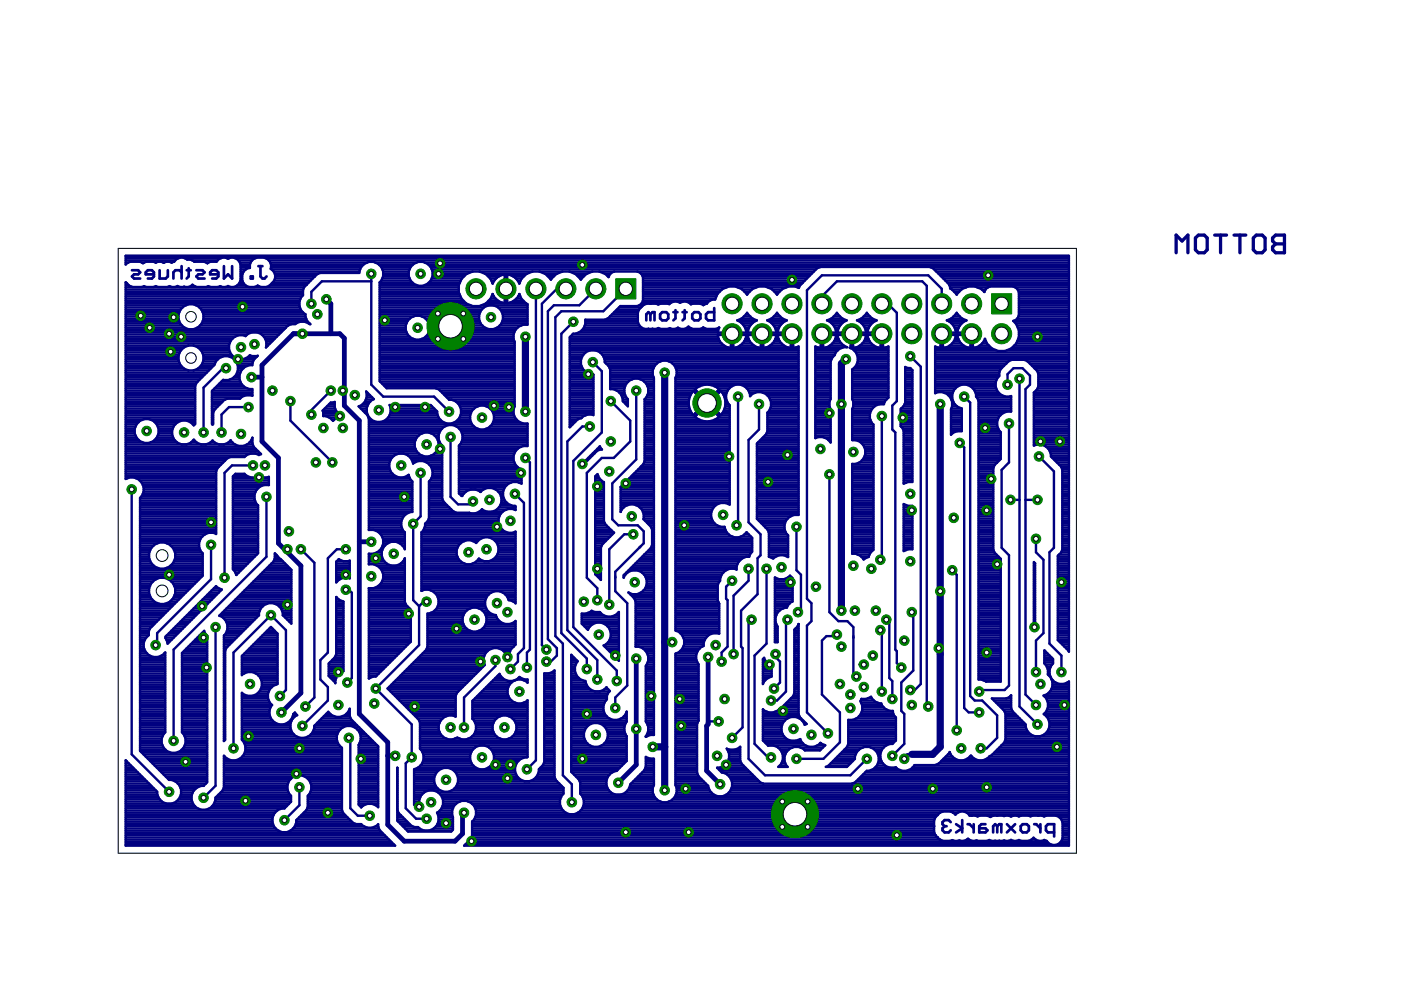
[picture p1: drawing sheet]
<svg xmlns="http://www.w3.org/2000/svg" width="297mm" height="210mm" viewBox="0 0 297 210" stroke-linecap="round" stroke-linejoin="round" font-family="sans-serif">
<g fill="none" stroke="#000080" stroke-width=".57">
<path d="M28 57.3h1.3l.4 .4-.4 .5h-.9l-.4 .4 .4 .5h1.3M32.6 58.2h-1.7v-.5l.4-.4h.9l.4 .4v.9l-.4 .5h-.9M33.8 57.3v1.8h1.3l.5-.5v-1.3M38.5 57.7l-.4-.4h-.9l-.4 .4v1.4M38.5 56.4v2.7M39.6 57.3h.8M40 56.9v1.7l-.4 .5M41.6 57.3h1.3l.5 .4-.5 .5h-.8l-.5 .4 .5 .5h1.3M46.3 58.2h-1.7v-.5l.4-.4h.8l.5 .4v.9l-.5 .5h-.8M47.5 56.4v2.7l.8-.9 .9 .9v-2.7M53.2 58.6h.4v.5h-.4zM54.8 56.4h.8"/>
<path d="M55.2 56.4v2.2l.4 .5h.5l.4-.5M137.9 66.6l.4-.4h.5v1.7M137.9 66.6v1.3M137.9 66.6l-.4-.4-.5 .4v1.3M140 66.6l.4-.4h.9l.4 .4v.9l-.4 .4h-.9l-.4-.4zM142.8 66.2h.8M143.2 65.8v1.7l-.4 .4M144.7 66.2h.9M145.2 65.8v1.7l-.5 .4M146.8 66.6l.4-.4h.9l.4 .4v.9l-.4 .4h-.9l-.4-.4zM151.4 65.3v2.6h-1.3l-.4-.4v-.9l.4-.4h1.3M200.3 175.2l-.5 .4v.4l.5 .5h.8l.5-.5"/>
<path d="M200.3 175.2h.4M201.6 174.3l-.5-.4h-.8l-.5 .4v.5l.5 .4M202.7 174.8l1.3 .8-1.3 .9M204 173.9v2.6M205.1 174.8h.5l.8 .8M206.4 174.8v1.7M208.9 174.8h-.8l-.5 .4v1.3h1.3l.5-.5-.5-.4h-1.3M211.4 175.2l.5-.4h.4v1.7M211.4 175.2v1.3M211.4 175.2l-.4-.4-.4 .4v1.3M213.5 174.8l1.7 1.7M215.2 174.8l-1.7 1.7"/>
<path d="M216.4 175.2l.4-.4h.9l.4 .4v.8l-.4 .5h-.9l-.4-.5zM219.3 174.8h.4l.9 .8M220.6 174.8v1.7M223.5 176.5h-1.3l-.4-.5v-.8l.4-.4h1.3v2.6"/>
</g>
<path d="M249.4 53.6v-3.8l1.2 1.3 1.3-1.3v3.8M253.4 50.5l.7-.7h1.2l.6 .7v2.5l-.6 .6h-1.2l-.7-.6zM257.5 49.8h2.6M258.8 49.8v3.8M261.6 49.8h2.5M262.9 49.8v3.8M265.7 50.5l.7-.7h1.2l.6 .7v2.5l-.6 .6h-1.2l-.7-.6zM269.8 50.5l.6-.7h1.9v3.8h-1.9l-.6-.6v-.7l.6-.6-.6-.6zM270.4 51.7h1.9" fill="none" stroke="#000080" stroke-width=".7"/>
<g fill="none" stroke="#000080" stroke-width=".51">
<path d="M26.6 60h.2M26.6 55.7h.6M26.6 55.2h10.6M26.6 54.7h11.3M30.1 55.7h.4M30.3 55.8a3.5 3.5 0 0 0-3.3 0l-.4 .3v-1.8h200v83.9l-2.3-2.5v-17.9l.7-.6 .2-.7v-16.9l-.2-.6-2.2-2.2a2.46 2.46 0 0 0-2-2.5M30.3 55.8h.1M33 55.7l-.4-.2h-1.6l-.7 .3M33 55.7l.5-.2h.7l.5 .2 .5-.2h.7l.5 .2M33 55.7h.1M34.6 55.7h.2M36.4 55.7h.1"/>
<path d="M36.4 55.7a1.37 1.37 0 0 0 1.1-.8 1.8 1.8 0 0 1 2.2 .2 1.98 1.98 0 0 1 1.6 .4h2l.7 .3M39.1 54.7h7.8M40.7 55.2h5.4M43.7 55.7h.5M44 55.8l.6-.3h1.3a1.78 1.78 0 0 1 2.4-.7 1.8 1.8 0 0 1 2.7 1.3v3.3a1.81 1.81 0 0 1-2.7 1.2 1.54 1.54 0 0 1-1.6 .1l-.5 .2h-1.6l-.4-.2-.5 .2h-2l-.9-.5a1.6 1.6 0 0 1-1.8 .4l-.9 .1-.5-.3-.5 .3h-.7l-.5-.2-.4 .2h-2l-.5-.2-.4 .2h-1.6l-.5-.2a3.5 3.5 0 0 1-3.1-.1l-.8-.8v41.8a2.51 2.51 0 0 1 3.5 .7M44 55.8h.1M48.1 54.7h.5M49.8 54.7h4.4M50.5 55.2h3M50.8 60h.8M50.9 55.7h2.2M51 59.5h.4"/>
<path d="M51 59h.4M51 58.5h.4M51 58.1h.4M51 57.6h.6M51 57.1h1.1M51 56.6h2M51 56.2h2M51.6 57.6a2.15 2.15 0 0 0 .3 2.8 2.15 2.15 0 0 0 2.7 .2M56.3 54.7h170.3M57 55.2h169.6M57.3 55.7h20.5M57.5 56.6h19.1"/>
<path d="M57.5 56.2h19.5M57.6 57.1l-.2-.1a1.77 1.77 0 0 0-1.4-2.4h-1.6a1.85 1.85 0 0 0-1.4 2.2l-.9 .3-.5 .5M57.6 57.1l.5 .5M57.6 57.1h18.8M57.7 60h7.7M58.1 57.6l.2 .7a2.47 2.47 0 0 1-3.7 2.3M58.1 57.6h18.1M58.1 59.5h7.8M58.3 58.1h9.1M58.3 59h8.1M58.3 58.5h8.5M66.7 58.6v.1"/>
<path d="M66.7 58.6l-1.7 1.8M78.7 59.6h-10.5l-2.2 2.3v2.5M78.7 58.1v23.5l2.6 2.5h10.7l3.2 3.2M79.6 55.7h8.7M80.4 56.2h7.1M80.5 60h7M80.9 59.5l-.4 .4v20.9l1.5 1.5h10.4l.6 .3 2.2 2.1h13.9M80.9 59.5h6.1M80.9 56.6h6.1M81 59h5.8M81 57.1h5.8M81.2 58.6a2.56 2.56 0 0 0-2.1-3.1 2.56 2.56 0 0 0-2.9 2.4h-8.3l-.7 .2-.5 .5"/>
<path d="M81.2 58.6l-.3 .9M81.2 58.5h5.5M81.2 58.1h5.5M81.2 57.6h5.5M86.7 58.6a2.58 2.58 0 0 1 2.5-3.1 2.58 2.58 0 0 1 2.5 3.1M86.7 58.6l.3 .9M87 59.5a2.58 2.58 0 0 0 4.3 0M90.1 55.7h136.5M90.9 60h6.6M90.9 56.2h135.7M91.3 59.5h6.4M91.3 56.6h82.5"/>
<path d="M91.5 59h6.5M91.5 57.1h81.5M91.7 58.6l-.4 .9M91.7 58.5h6.7M91.7 58.1h7.3M91.7 57.6h8.5M101.7 57.6h11.2M102.8 58.1h8.9M103.4 58.5h2.5M103.9 59h1.3M104.2 59.5h.6M104.4 60h.1"/>
<path d="M107 60h.5M107 59.5h.5M107 59h.5M107 58.5h.5M108.7 58.5h2.4M109.3 59h1.4M109.8 59.5h.6M110 60h.2M114.4 57.6h4.8M115.5 58.1h2.5M116.1 58.5h1.4M116.6 59h.4"/>
<path d="M120.8 57.6h4.8M121.9 58.1h2.5M122.5 58.5h1.3M122.9 59h.5M127.1 57.6h3.1M128.2 58.1h1.2M128.8 58.5h.3M135.2 57.6h37.3M136 58.1h36.1M136.2 58.5h35.4M136.3 60h33.9M136.3 59.5h34.3"/>
<path d="M136.3 59h34.8M197.2 56.6h29.4M198.1 57.1h28.5M198.5 57.6h28.1M199 58.1h27.6M199.5 58.5h27.1M199.9 59h26.7M200.4 59.5h26.2M200.9 60h25.7M26.6 69.5h12.6M26.6 70.4h33M26.6 74.3h11.8"/>
<path d="M26.6 64.7h12.8M26.6 78.5h17.7M26.6 80h16.3M26.6 79.5h16.7M26.6 79h17.2M26.6 78.1h12.3M26.6 77.6h11.8M26.6 77.1h11.5M26.6 76.6h11.3M26.6 76.2h11.2M26.6 75.7h11.2M26.6 75.2h11.3"/>
<path d="M26.6 74.7h11.5M26.6 73.8h12.3M26.6 73.3h13.3M26.6 72.8h22.1M26.6 72.3h22.3M26.6 71.9h22.7M26.6 71.4h23.2M26.6 70.9h25.8M26.6 70h33.5M26.6 69h12M26.6 68.5h11.6M26.6 68.1h11.4"/>
<path d="M26.6 67.6h11.2M26.6 67.1h11.2M26.6 66.6h11.2M26.6 66.1h11.4M26.6 65.7h11.6M26.6 65.2h12.1M26.6 64.3h36.9M26.6 63.8h36.9M26.6 63.3h37.1M26.6 62.8h37.4M26.6 62.4h37.6M26.6 61.9h37.6"/>
<path d="M26.6 61.4h37.7M26.6 60.9h37.9M26.6 60.5h.7M37.8 66.6a2.7 2.7 0 0 0 2.7 3.3 2.7 2.7 0 0 0 2.6-3.3M38.2 65.7a2.7 2.7 0 0 1 4.5 0M38.2 65.7l-.4 .9M40 78.5a2.7 2.7 0 0 1-1.8-4.1 2.7 2.7 0 0 1 4.5 0 2.7 2.7 0 0 1-1.7 4.1M40.7 60.5h.2M41.1 73.3h7.5M41.5 64.7h22M41.8 69.5h18.8M42.1 78.1h2.7"/>
<path d="M42.1 73.8h6.5M42.3 65.2h21.3M42.4 69h18.7M42.6 77.6h2.6M42.6 74.3h6M42.7 65.7l.4 .9M42.7 65.7h21.1M42.8 68.5h20M42.9 77.1h2.7M42.9 74.7h5.9M42.9 66.1h21.3M43 68.1h22.1"/>
<path d="M43.1 76.6h2.7M43.1 75.2h6M43.1 76.2h3.1M43.1 75.7h4M43.1 67.6h21.8M43.1 67.1h21.6M43.1 66.6h21.6M45.8 76.6a2.58 2.58 0 0 1 4.3 0M45.8 76.6l-.3 .8-3.8 3.8-.3 .6v8.1l-.3 .3a2.57 2.57 0 0 0-4.3 .1 2.57 2.57 0 0 0 1.7 3.9M47.9 78.1h-.6l-4.1 4.1v9.5M48.8 75.7h.8M49.6 80h1.2"/>
<path d="M49.6 76.2h4.3M50.1 79.5a2.5 2.5 0 0 1-2.8 1l-2.4 2.4v7l.2 .1 .1-.1v-2.4M50.1 76.6l.3 1v.9M50.1 79.5h.7M50.1 76.6h3.6M50.3 79h.7M50.3 77.1h3.2M50.4 60.5h1.6M50.4 78.5l-.3 1M50.4 78.5h.8M50.4 78.1h1.2M50.4 77.6h2.1"/>
<path d="M51.2 78.5l-.4 1v1l.4 .9M52.6 75.7h1.8M53.4 70.4l-.9 .4-.4 .5a2.56 2.56 0 0 0-3.5 2.9 2.56 2.56 0 0 0 4.4 1.1l.4 .2 1.3-.1-.9 .9-.3 1.1h-.7l-.9 .4-.7 .7M54.6 60.6h.1M55.5 70.9h3.7M55.9 71.4h2.8M56.2 71.9h2M56.4 72.3h1.3M56.5 73.3h.3M56.5 72.8h.8M57.3 60.5h7.6M60.5 69.6h.1"/>
<path d="M64.7 66.6v.5l.4 1M65 60.4h.1M65 60.4l-.5 .5-.3 .6v1.1a2.48 2.48 0 0 0 .5 4M65.1 68.1l.7 .6h-.1a2.42 2.42 0 0 0-3.1 0h-.8l-.8 .3-4.6 4.7a2.51 2.51 0 0 0-1.9-3.3M65.4 68.5h.2M80.5 69.5h5.5M80.5 70.4h5.7M80.5 74.3h28.6M80.5 64.7h19.3M80.5 78.5h28.6M80.5 80h28.6M80.5 79.5h28.6"/>
<path d="M80.5 79h28.6M80.5 78.1h28.6M80.5 77.6h28.6M80.5 77.1h28.6M80.5 76.6h28.6M80.5 76.2h28.6M80.5 75.7h28.6M80.5 75.2h28.6M80.5 74.7h28.6M80.5 73.8h28.6M80.5 73.3h28.6M80.5 72.8h28.6"/>
<path d="M80.5 72.3h28.6M80.5 71.9h7.2M80.5 71.4h6.4M80.5 70.9h5.9M80.5 70h5.5M80.5 69h5.5M80.5 68.5h5.7M80.5 68.1h5.9M80.5 67.6h6.4M80.5 67.1h7.2M80.5 66.6h21.1M80.5 66.1h21.3"/>
<path d="M80.5 65.7h21.6M80.5 65.2h22.1M80.5 64.3h18.3M80.5 63.8h17.8M80.5 63.3h17.3M80.5 62.8h17.1M80.5 62.4h16.9M80.5 61.9h16.8M80.5 61.4h16.8M80.5 60.9h16.8M80.5 60.5h7.8M86.4 68.1a2.58 2.58 0 0 1 4.3 0"/>
<path d="M86.4 68.1l-.4 .9v1l.4 .9M86.4 70.9a2.61 2.61 0 0 0 4.3 0M89.4 71.9h19.5M89.4 67.1h12.2M90 60.5h7.3M90.2 71.4h18.7M90.2 67.6h11.4M90.7 68.1l.4 .9v1l-.4 .9M90.7 70.9h18.2M90.7 68.1h11M90.9 70.4h18.2M90.9 68.5h11"/>
<path d="M91.1 69.5h11.7M91.1 70h18.2M91.1 69h11.2M102.1 64.7h9.7M103.1 64.3h3.9M103.6 63.8h2M103.6 64.7a2.58 2.58 0 0 0-1.6 4 2.58 2.58 0 0 0 4.3 0 2.58 2.58 0 0 0-1.7-4M104 63.3a3.7 3.7 0 0 1-5.8 .6 3.7 3.7 0 0 1 .8-5.8 3.7 3.7 0 0 1 5.5 2 3 3 0 0 1 2.5-1.9v2.8h.5v-2.8a3 3 0 0 1 2.6 1.9 3.7 3.7 0 0 1 3.1-2.6 3.7 3.7 0 0 1 3.6 1.8 3.7 3.7 0 0 1 6.3 0 3.6 3.6 0 0 1 5.9-.5l.2-.6 .5-.4 .5-.2h4.9l.6 .2 .4 .4 .2 .6v4.9l-.2 .5M104 63.3h1.1M104.2 62.8h.5M104.4 62.4h.1M104.5 62.3l-.5 1"/>
<path d="M104.5 62.3l.2 .5M104.7 62.8l1 1 1.3 .5M105.3 69.5h4.4M105.6 65.2h6.2M105.9 69h4.6M106.1 65.7h5.7M106.3 68.5h5.5M106.4 66.1h5.4M106.5 68.1h5.3M106.6 66.6h5.2M106.6 67.6h5.2M106.6 67.1h5.2"/>
<path d="M107 64.3v-2.8h.5v2.8M107 64.3h.5M107 63.8h.5M107 63.3h.5M107 62.8h.5M107 62.4h.5M107 61.9h.5M107 60.9h.5M107 60.5h.5M107.6 64.3h3.9M108.9 63.8h2.1M109.3 70l-.4 .9v1l.2 .6v13.7a2.53 2.53 0 0 0 .3 2.6 2.53 2.53 0 0 0 2.4 1v4.8h-.9l-.9 .4-.7 .7"/>
<path d="M109.5 63.3h1M109.9 62.8l-1 1-1.4 .5M109.9 62.8h.4M110.1 62.3l-.2 .5M110.1 62.3l.4 1M110.1 62.4h.1M110.5 63.3l1.3 1.2v4.4h-.9l-.9 .3-.7 .8M113.6 61.2v100l-1.9 1.9M120 61.2h-1.9l-3.2 3.2v72.4l.9 .9M120.8 74.3h48.5M120.8 78.5h3.1M120.8 80h5"/>
<path d="M120.8 79.5h5M120.8 79h3.6M120.8 78.1h2.7M120.8 77.6h2.5M120.8 77.1h2.4M120.8 76.6h2.4M120.8 76.2h2.4M120.8 75.7h2.6M120.8 75.2h2.9M120.8 74.7h3.4M120.8 73.8h34.1M120.8 73.3h32.8"/>
<path d="M120.8 72.8h32.2M120.8 72.3h31.8M120.8 71.9h31.6M120.9 71.4h31.4M121.4 70.9h33.6M121.6 68.2l-2.6 2.6v63.4l5.4 5.4v2.3M122.8 70.4h29.4M123.4 70h28.9M123.8 69.5h12.3M124 69h11.6M124.1 68.5h11.2M124.1 68.1h11.1"/>
<path d="M125.7 76.8l1.9 1.9v13l-6 6v35.3l9.2 9.2v2.2M126.2 74.3a2.46 2.46 0 0 1 2 2.5l.9 .9 .3 .6v4.2a2.43 2.43 0 0 1 2.6 2.5l1.1 1.1v-1.5l-.3-.4M126.3 61.2l-3.5 3.5h-5.4l-1.2 1.3v69.5l1.9 1.9v1.6l-1.3 1.3h-1M127.2 74.7h42.1M127.7 75.2h41.6M128 75.7h41.3M128.2 76.2h41.1M128.2 76.6h11.9M128.5 77.1h10.8M128.7 67.6h6.5M129 77.6h9.8M129.3 78.1h9.3"/>
<path d="M129.3 67.1h5.9M129.4 78.5h9M129.4 80h9.2M129.4 79.5h9M129.4 79h9M129.8 66.6h5.4M130.3 66.1h5M130.7 65.7h4.8M131.2 65.2h4.7M132.7 61.2l-4.8 4.8h-8.9l-1.2 1.3v67.6l1.5 1.6v27.9l1.9 1.9v3.8M135.5 64.7h.9M136.1 64.2l-.4 .5-.6 .2h-3.6l-2.6 2.6-.6 .3h-4.2a2.48 2.48 0 0 1-2.6 2.9l-.7 .8v19.1l1.7-1.7 .6-.2a2.69 2.69 0 0 1 2.7-.7v-8.6a2.63 2.63 0 0 1-2.5-1.8 2.63 2.63 0 0 1 .9-3l1-.3"/>
<path d="M136.1 64.3h6.1M136.3 63.8h14.2M136.3 63.3h15.4M136.3 62.8h15.6M136.3 62.4h15.8M136.3 61.9h16.3M136.3 61.4h16.7M136.3 60.9h17.8M136.3 60.5h33.4M138.4 79.5l.2 .6v75.7h-.7l-1 .4v-.1M138.8 77.6a2.58 2.58 0 0 1 3.1-1 2.58 2.58 0 0 1 1.6 2.9M138.8 77.6l-.4 .9v1"/>
<path d="M141.8 76.6h27.5M142.2 64.2l-.3 .3-1.9-.1-.4 .2-.5-.2h-1.3a2.4 2.4 0 0 0-2.6 1.9v2a1.92 1.92 0 0 0 2.3 1.4h1.6l.5-.1 .4 .1h1.6l.4-.1 .4 .1h.7l.6-.2M142.2 64.2l.7-.3h.7l.6 .3 .6-.3h.7l.7 .3M142.6 77.1h26.7M143.1 77.6h26.2M143.3 80h26M143.3 78.1h26M143.5 79.5l-.3 .6v53.6l.8 .3 .7 .7M143.5 78.5h25.8M143.5 79.5h25.8M143.5 79h25.8M143.7 69.5h.1"/>
<path d="M145.7 69.5h.5M146.2 64.2l.3 .3a2.86 2.86 0 0 1 2.6 .2M146.2 64.3h3.7M149.1 69.5h.1M149.1 64.7h.1M149.1 69.5a3 3 0 0 1-2.9 0l-.2-.3a1.72 1.72 0 0 1-2.3 .3M149.1 69.5a3.5 3.5 0 0 0 3.4 0M152.1 62.3a3.7 3.7 0 0 1 6.2 0M152.1 62.3l-.5 1.2a2.02 2.02 0 0 0-1.8 .9l-.7 .3M152.4 69.5h.1M152.5 69.5l-.3 1h2.8v3.3M152.6 72.3l-.4-1.3h6l-.4 1.3"/>
<path d="M152.6 72.3l1 1 1.4 .5M155 73.8h.5M155 73.3h.5M155 72.8h.5M155 72.3h.5M155 71.9h.5M155 71.4h.5M155.5 73.8v-3.3h2.7a3.1 3.1 0 0 0-1.9-2.6l1-.4 1.1-1.2 1.1 1.2 1 .4a3.1 3.1 0 0 0-2 2.6h2.8v3.3M155.5 70.9h5.8M155.5 73.8h5.7M156.4 60.9h4M156.6 68.1h3.6"/>
<path d="M156.9 73.3h3M157.1 67.6h2.6M157.3 68.5h2.2M157.4 61.4h2M157.4 72.8h1.9M157.7 69h1.4M157.7 67.1h1.4M157.8 72.3l-1 1-1.3 .5M157.8 72.3h1.2M157.9 61.9h1M158 69.5h.8M158 71.9h.7"/>
<path d="M158.1 70h.5M158.2 71.4h.4M158.2 66.6h.4M158.2 70.4h.3M158.3 62.3l.1 .2 .1-.2M158.3 62.4h.2M158.5 62.3a3.7 3.7 0 0 1 6.2 0M159 72.3l-.5-1.3h6.1l-.5 1.3M159 72.3l1 1 1.3 .5M161.3 73.8h.5M161.3 73.3h.5M161.3 72.8h.5"/>
<path d="M161.3 72.3h.5M161.3 71.9h.5M161.3 71.4h.5M161.8 73.8v-3.3h2.8a3.1 3.1 0 0 0-1.9-2.6l.9-.4 1.1-1.2 1.1 1.2 1 .4a3.1 3.1 0 0 0-1.9 2.6h2.8v3.3M161.8 70.9h5.9M161.9 73.8h5.7M162.7 60.9h4.1M162.9 68.1h3.6M163.2 73.3h3M163.5 67.6h2.5M163.6 68.5h2.2M163.7 61.4h2"/>
<path d="M163.8 72.8h1.9M164 69h1.4M164 67.1h1.4M164.1 72.3l-.9 1-1.4 .5M164.1 72.3h1.2M164.2 61.9h1.1M164.3 69.5h.9M164.4 71.9h.7M164.5 70h.5M164.5 71.4h.5M164.5 66.6h.5M164.6 70.4h.3"/>
<path d="M164.7 62.3v.2l.1-.2M164.7 62.4h.1M164.8 62.3a3.6 3.6 0 0 1 4.6-1.3l.2-.5 3.6-3.6 .7-.3h23.2l.7 .3 .5 .5 2.9 2.8 .2 1 .3 .1 1.1 1.2 .1-.2M165.3 72.3l-.4-1.3h3.3v2.8M165.3 72.3l1 1 1.4 .5M167.7 73.8h.5M167.7 73.3h.5M167.7 72.8h.5M167.7 72.3h.5M167.7 71.9h.5M167.7 71.4h.5M168.2 73.8l1.1-.4v35.8a2.52 2.52 0 0 0-2.7 1.3 2.52 2.52 0 0 0 .5 3v4.6a2.44 2.44 0 0 0-3.2 .3l-.9-.4"/>
<path d="M168.2 73.8h1.1M169.1 60.9h.3M170.1 60h.1M172.9 74.3h4.8M172.9 78.5h3.2M172.9 80h3.2M172.9 79.5h3.2M172.9 79h3.2M172.9 78.1h3.2M172.9 77.6h3.2M172.9 77.1h3.2M172.9 76.6h3.2"/>
<path d="M172.9 76.2h3.4M172.9 75.7h3.7M172.9 75.2h4.1M172.9 74.7h4.3M172.9 73.8h1M174 73.8l-1.1-.4v19.5a2.47 2.47 0 0 1 3.2 .9M174 73.8h.5M174 73.3h.5M174 72.8h.5M174 72.3h.5M174 71.9h.5M174 71.4h.5"/>
<path d="M174.3 64.4v-1.6l3.1-3.2h18.1l1 1v88.9l.3 .3M174.5 73.8v-3.3h2.8a3.1 3.1 0 0 0-2-2.6l1-.4 1.1-1.2 1.1 1.2 1 .4a3.1 3.1 0 0 0-1.9 2.6h2.8v3.3M174.5 70.9h5.9M174.6 73.8h3.9M175.6 68.1h3.6M175.9 73.3h3M176.1 76.6v8l-.2 .6M176.2 67.6h2.5M176.3 68.5h2.2M176.5 72.8h1.9M176.7 69h1.4M176.7 67.1h1.4"/>
<path d="M176.8 72.3l.5-1.3h-3.3v2.8M176.8 72.3l-.9 1-1.4 .5M176.8 72.3h1.2M177 69.5h.9M177.1 71.9h.7M177.2 74.7l-.2 .6-.6 .5-.3 .8M177.2 70h.5M177.2 71.4h.5M177.2 66.6h.5M177.3 70.4h.3M178 72.3l-.4-1.3h6l-.4 1.3M178 72.3l.6 .8 1 .5h-.8l-.9 .4-.7 .7"/>
<path d="M180.2 73.8h.1M180.4 73.8l-.2-.1 .6 .3 .7 .7M180.4 73.8h.5M180.4 73.3h.5M180.4 72.8h.5M180.4 72.3h.5M180.4 71.9h.5M180.4 71.4h.5M180.7 78.5h7.7M180.7 80h7.7M180.7 79.5h7.7M180.7 79h7.7"/>
<path d="M180.9 73.8v-3.3h2.7a3.1 3.1 0 0 0-1.9-2.6l1-.4 1.1-1.2 1.1 1.2 1 .4a2.99 2.99 0 0 0-2 2.6h2.8v3.3M180.9 70.9h5.8M180.9 73.8h5.7M181 74.3h7.4M181 78.1h7.4M181.5 77.6l-.8 .7v6.3l.2 .6M181.5 74.7l.4 .9v1.1M181.5 77.6h6.9M181.5 74.7h6.9M181.7 77.1h6.7M181.7 75.2h6.7M181.9 76.7l-.4 .9"/>
<path d="M181.9 76.6h6.5M181.9 76.2h6.5M181.9 75.7h6.5M182 68.1h3.6M182.3 73.3h3M182.5 67.6h2.5M182.7 68.5h2.2M182.8 72.8h1.9M183.1 69h1.4M183.1 67.1h1.4M183.2 72.3l-1 1-1.3 .5M183.2 72.3h1.2"/>
<path d="M183.4 69.5h.8M183.4 71.9h.7M183.5 70h.5M183.6 71.4h.4M183.6 66.6h.4M183.6 70.4h.3M184.4 72.3l-.5-1.3h3.3v2.8M184.4 72.3l1 1 1.3 .5M186.7 73.8h.5M186.7 73.3h.5M186.7 72.8h.5M186.7 72.3h.5"/>
<path d="M186.7 71.9h.5M186.7 71.4h.5M187 64.4h1.2l1.9 1.9v18.7l-.9 1v5.1l.6 .6v46l.3 .3v2.6l1 .9M187.2 73.8l1.2-.4v10.9l-.7 .7-.3 .7h-6.5M187.3 73.8h1.1M191.9 77.8l.6 .2h.5l.4 .5v23.7h-.9l-.9 .4v-11.2l-.3-.7-.3-.4v-3.6l.6-.7 .3-.6zM191.9 78.5h1.5M191.9 80h1.5M191.9 79.5h1.5M191.9 79h1.5M191.9 78.1h1.1M193 75.5l2.2 2.2v67.3l-1.2 1.3h-1"/>
<path d="M198.3 74.3h12.9M198.3 78.5h13.7M198.3 80h13.3M198.3 79.5h13.6M198.3 79h13.6M198.3 78.1h14.1M198.3 77.6h14.6M198.3 77.1h15M198.3 76.6h15.5M198.3 76.2h28.3M198.3 75.7h28.3M198.3 75.2h28.3"/>
<path d="M198.3 74.7h28.3M198.3 73.8h1M199.4 73.8l-1.1-.4v10a2.48 2.48 0 0 1 3.2 .8M199.4 73.8h.5M199.4 73.3h.5M199.4 72.8h.5M199.4 72.3h.5M199.4 71.9h.5M199.4 71.4h.5M199.7 64.4v-3.2l-2.9-2.8h-22.5l-3.2 3.2v65.3l.9 1v3.8l-.9 1v18.3l4.4 4.5M199.9 73.8v-3.3h2.8a3.1 3.1 0 0 0-2-2.6l1-.4 1.1-1.2 1.1 1.2 1 .4a3.1 3.1 0 0 0-1.9 2.6h2.8v3.3M199.9 70.9h5.9"/>
<path d="M200 73.8h5.7M201 68.1h3.6M201.3 60.5h25.3M201.3 73.3h3M201.4 60.9h3.5M201.6 67.6h2.5M201.7 68.5h2.2M201.8 61.4h2M201.9 72.8h1.9M202.1 69h1.4M202.1 67.1h1.4M202.2 72.3l.5-1.3h-3.3v2.8"/>
<path d="M202.2 72.3l-.9 1-1.4 .5M202.2 72.3h1.2M202.3 61.9h1M202.4 69.5h.8M202.5 71.9h.7M202.6 70h.5M202.6 71.4h.4M202.6 66.6h.5M202.7 70.4h.3M202.8 62.4h.1M203.4 72.3l-.4-1.3h3.3v2.8M203.4 72.3l1 1 1.4 .5"/>
<path d="M205.8 73.8h.5M205.8 73.3h.5M205.8 72.8h.5M205.8 72.3h.5M205.8 71.9h.5M205.8 71.4h.5M206.3 73.8h3.9M207.2 60.9h2.3M207.7 73.3h2M208.2 61.4h.7M208.2 72.8h1M208.6 72.3l-1 1-1.3 .5"/>
<path d="M208.6 72.3l.2-.5a3.7 3.7 0 0 0 3 2.7 3.7 3.7 0 0 0 3.7-1.7M208.6 72.3h.4M208.7 61.9h.1M208.8 71.9h.1M213.5 74.3h13.1M214.5 73.8h12.1M214.8 68.1a3.6 3.6 0 0 1 .7 4.7M214.8 68.1h11.8M215 73.3h11.6M215.2 60.9h11.4M215.3 68.5h11.3M215.5 72.8h11.1"/>
<path d="M215.6 69h11M215.6 67.6h11M215.7 72.3h10.9M215.8 61.4h10.8M215.8 61.4l.2 .6v4.8l-.2 .6-.4 .4-.6 .3M215.8 61.4l-.4-.4-.6-.3h-4.9l-.6 .3-.4 .4-.2 .5a3.6 3.6 0 0 0-5.8 .4M215.8 69.5h10.8M215.9 71.9h10.7M215.9 67.1h10.7M216 61.9h10.6M216 70h10.6M216 70.4h10.6"/>
<path d="M216 64.7h10.6M216 71.4h10.6M216 70.9h10.6M216 66.6h10.6M216 66.1h10.6M216 65.7h10.6M216 65.2h10.6M216 64.3h10.6M216 63.8h10.6M216 63.3h10.6M216 62.8h10.6M216 62.4h10.6"/>
<path d="M217.9 76.6h8.7M218.4 77.1h8.2M218.8 77.6h7.8M219.3 78.1h7.3M219.8 78.5h6.8M220 79h6.6M220.2 80h6.4M220.2 79.5h6.4M26.6 94.2h23.2M26.6 91.4h2M26.6 96.1h28.6M26.6 89.5h2.8"/>
<path d="M26.6 84.7h14.8M26.6 82.3h14.8M26.6 83.8h14.8M26.6 93.3h2.8M26.6 85.7h14.8M26.6 99.9h19.2M26.6 99.5h19.4M26.6 99h19.8M26.6 98.5h20.2M26.6 98h20.7M26.6 97.6h21.2M26.6 97.1h21.8"/>
<path d="M26.6 96.6h25.5M26.6 95.7h28.1M26.6 95.2h27.7M26.6 94.7h27.2M26.6 93.8h3.6M26.6 92.8h2.3M26.6 92.4h2.1M26.6 91.9h2M26.6 90.9h2M26.6 90.4h2.1M26.6 90h2.3M26.6 89h3.6"/>
<path d="M26.6 88.5h14.8M26.6 88.1h14.8M26.6 87.6h14.8M26.6 87.1h14.8M26.6 86.6h14.8M26.6 86.1h14.8M26.6 85.2h14.8M26.6 84.2h14.8M26.6 83.3h14.8M26.6 82.8h14.8M26.6 81.9h14.8M26.6 81.4h15"/>
<path d="M26.6 80.9h15.3M26.6 80.4h15.8M28.6 90.9v1l.4 .9M29 90a2.56 2.56 0 0 1 4.2 0M29 90l-.4 .9M29 92.8a2.56 2.56 0 0 0 4.2 0M32 93.8h5.5M32 89h9.4M32.8 89.5h5M32.8 93.3h4.2M33.2 90l.4 .9M33.2 92.8h3.5"/>
<path d="M33.2 90h4M33.4 92.4h3.2M33.4 90.4h3.4M33.6 91.4h2.9M33.6 90.9v1l-.4 .9M33.6 91.9h2.9M33.6 90.9h3M39.5 94.2l1-.3 .6-.7 .6 .7 1 .3M40.3 89.5h1.1M40.5 93.8h1.1M40.9 90h.4M41 93.3h.2"/>
<path d="M43.7 94.2l.9-.3 .5-.5 .4 .5 1 .3M44.7 93.8h.7M44.9 89.5h.3M44.9 84.7h2.8M44.9 83.8h8.6M44.9 85.7h1.8M44.9 89h.3M44.9 88.5h.3M44.9 88.1h.3M44.9 87.6h.3M44.9 87.1h.5M44.9 86.6h.8"/>
<path d="M44.9 86.1h1.3M44.9 85.2h2.2M44.9 84.2h6.3M44.9 83.3h8.6M45 90h.1M45 82.8h8.5M45.5 82.3h7M46 81.9h5.6M46.5 81.4h4.7M46.9 80.9h4.1M48.5 93.8h.8M48.8 80.4h2"/>
<path d="M51.2 81.4l.7 .7 .9 .4h.7v1.4l-.3-.1M52.2 83.8l-1 .4-.3 .3h-2.7l-.7 .3-2 2.1-.3 .6M52.3 94.2h1.3M52.7 86.3h-4.1l-1.6 1.6v3.8M52.9 93.8h.6M53.1 96.2l-.9 .3-.4 .4h-3l-.6 .3-2.1 2.1-.3 .6v13.3a2.52 2.52 0 0 0-3.2 .8 2.52 2.52 0 0 0 .4 3.3v4.8l-11.2 11.1-.3 .7v.8a2.56 2.56 0 0 0-.4 3.8 2.56 2.56 0 0 0 3.9-.2v17l-.3 .4M53.3 93.3h.2M53.5 92.8v1.2l.3 .8 1.6 1.5-.5 .2-.8-.3M53.5 92.8a2.54 2.54 0 0 1-2.1 1.8 2.54 2.54 0 0 1-2.5-1.3l-.5 .6-.9 .3M53.5 92.8h.1M53.6 98.7h-4.4l-1.6 1.6v22.2M61.6 85v4.2l8.9 8.8"/>
<path d="M68.4 87.1h2.8M68.5 88.1h3.7M68.5 87.6h3.2M68.8 86.6h2.3M69.3 86.1h1.7M69.8 85.7h1.2M69.8 88.5h1.6M70.1 85.3l.9-.1v1.2l.3 .7 1 1.1-1.1 .4-.6 .6-.6-.6-1-.4h-.5l-.1-1.1zM70.1 82.8l-4.1 4.2v.9M70.4 89h.4M72.7 82.8v.3l.3 .4M76.1 86.1h1.8"/>
<path d="M76.5 86.6h1.3M76.9 85.7h1.2M77 87.1h.8M77.4 85.2l-.8 .7-.5 .3 1.8 1.8 .3 .8v23.6M77.4 85.2h1.1M77.4 87.6h.4M77.6 84.7h1.4M77.7 83.3l-.1-.3 1.7 1.6a2.54 2.54 0 0 0-1.6 2.6 2.54 2.54 0 0 0 2.1 2.3M77.7 83.3v1l-.3 .9M77.7 83.8h.7M77.7 84.2h1.2M77.7 83.3h.2"/>
<path d="M77.9 88.1h.1M78.1 88.5h.2M78.2 94.2h9.7M78.2 91.4h15.1M78.2 96.1h10.6M78.2 89.5h15.8M78.2 93.3h9.9M78.2 99.9h4.6M78.2 99.5h4.5M78.2 99h4.3M78.2 98.5h4.3M78.2 98h4.4"/>
<path d="M78.2 97.6h4.6M78.2 97.1h4.9M78.2 96.6h5.3M78.2 95.7h10.1M78.2 95.2h9.9M78.2 94.7h9.7M78.2 93.8h9.7M78.2 92.8h10.1M78.2 92.4h10.6M78.2 91.9h11.4M78.2 90.9h15.5M78.2 90.4h16.1"/>
<path d="M78.2 90h21.9M78.2 89h.6M80.5 80.4h28.6M80.6 80.9h28.5M81.1 81.4h28M81.5 81.9h27.6M81.8 89h11.6M82.3 88.5h10.7M82.6 88.1h10.2M82.7 86.1h8.9M82.8 87.6h9.9M82.8 87.1h9.7"/>
<path d="M82.8 86.6h9.3M84.6 96.2a2.57 2.57 0 0 0-1.9 3.6 2.57 2.57 0 0 0 4 .9l.3 1 .4 .4v6.4a2.48 2.48 0 0 0-2.2 1.7 2.48 2.48 0 0 0 .6 2.7v3.6a2.57 2.57 0 0 0-4.3-.7 2.57 2.57 0 0 0 1.5 4.2M85.6 96.2a2.5 2.5 0 0 1 2 2.1 2.53 2.53 0 0 1 3.5 .2 2.53 2.53 0 0 1-.1 3.6v7.7l-.3 .7-.6 .5v.6l-.4 .9-.3 .4v12.4a2.46 2.46 0 0 1 3.2 .8M86.6 96.6h3M87.1 97.1h6.6M87.3 97.6h6.4M87.5 98h.4M87.9 93.7v1M87.9 94.7l.4 1M88.3 95.7a2.58 2.58 0 0 0 4.3 0M88.3 92.8a2.58 2.58 0 0 1 4.3 0M88.3 92.8l-.4 .9"/>
<path d="M90.4 98h3.3M91 98.5h2.7M91.3 96.6h2.4M91.3 91.9h1.8M91.4 99h2.3M91.6 99.5h2.1M91.7 99.9h2M92.1 96.1h1.6M92.1 92.4h.9M92.5 82.3h16.6M92.6 92.8l.4 .9M92.6 95.7h1.1"/>
<path d="M92.6 92.8h.4M92.8 93.3h.2M92.8 95.2h.9M93 94.2h.5M93 93.7v1M93 94.7l-.4 1M93 94.7h.7M93 93.8h.3M93.3 82.8h15.8M93.8 83.3h15.3M94.2 83.8h14.9M94.7 84.2h14.4"/>
<path d="M95.5 92.6v12.7l1.6 1.6h2.6l.6-.6M95.7 84.7a2.57 2.57 0 0 1 2.1 2.9 2.57 2.57 0 0 1-2.7 2.2 2.57 2.57 0 0 1-2.4-2.6l-1.4-1.3h-8.7a2.5 2.5 0 0 1-1.8 3.6M96.5 89.5h3.4M96.7 85.2h12.4M96.8 90.4h3.7M97 89h2.7M97.2 85.7h11.9M97.3 96.1h11.8M97.3 99.9h13.3M97.3 99.5h13.2M97.3 99h12.4M97.3 98.5h12"/>
<path d="M97.3 98h11.8M97.3 97.6h11.6M97.3 97.1h11.6M97.3 96.6h11.6M97.3 95.7h12M97.3 95.2h12.4M97.3 94.7h13.2M97.4 90.9h3.9M97.4 88.5h2.3M97.5 86.1h3.8M97.5 94.2h14.3M97.6 88.1h2.1"/>
<path d="M97.7 86.6h2.8M97.7 91.4h14.1M97.7 87.6h2.2M97.7 87.1h2.4M97.8 93.8h14M97.9 91.9h13.9M98 93.3h13.8M98.1 92.8h13.7M98.1 92.4h13.7M99.7 88v1l.4 1M100.1 87.1a2.58 2.58 0 0 1 4.3 0M100.1 87.1l-.4 .9"/>
<path d="M100.1 90a2.58 2.58 0 0 0 4.3 0M103.1 90.9h8.7M103.1 86.1h6M103.9 90.4h7.9M103.9 86.6h5M104.4 87.1l.3 .9M104.4 90h7.4M104.4 87.1h4.5M104.5 89.5h5.7M104.5 87.6h4.4M104.7 88v1l-.3 1M104.7 89h4.9"/>
<path d="M104.7 88.5h4.5M104.7 88.1h4.3M108.9 96.6v1M108.9 97.6l.4 .9M109.3 95.7l-.4 .9M109.3 98.5l.7 .8 .6 .2v3.1a2.58 2.58 0 0 0-3.6 .7M111.4 97.1l1 .9v39.7l-.7 .7v3.1M120.8 89.5h1.1M120.8 84.7h5M120.8 82.3h5M120.8 83.8h5M120.8 85.7h5"/>
<path d="M120.8 90.4h.1M120.8 90h.6M120.8 89h1.6M120.8 88.5h2.6M120.8 88.1h3.4M120.8 87.6h5M120.8 87.1h5M120.8 86.6h5M120.8 86.1h5M120.8 85.2h5M120.8 84.2h5M120.8 83.3h5"/>
<path d="M120.8 82.8h5M120.8 81.9h5M120.8 81.4h5M120.8 80.9h5M120.8 80.4h5M123.3 98.5l3.9-3.9 .4 .7-1 .3-3.3 3.2zM123.3 98.5h.4M123.8 98h.3M124.2 97.6h.4M124.7 97.1h.4M125.1 90.4h-1.6l-3.2 3.2v40l6.3 6.4v4.1M125.2 96.6h.4"/>
<path d="M125.7 96.1h.3M126.1 95.7h.4M126.6 95.2h.9M127.1 94.7h.1M129.4 82.3h3M129.4 81.9h3.1M129.4 81.4h3.4M129.4 80.9h3.8M129.4 80.4h4.6M129.5 85l4.1 4.2v4.4l-3.5 3.5h-2.5l-3.2 3.2v22.2l2.2 2.2v2.6M130.7 82.8h1.7M131.3 83.3h1.1"/>
<path d="M131.7 83.8h.8M131.9 84.2h.9M132 84.7h1.1M132.2 85.2h.9M132.4 82.3v1l.4 .9M132.7 85.7h.4M132.8 81.4a2.58 2.58 0 0 1 4.3 0M132.8 81.4l-.4 .9M134.9 99.9h3.7M134.9 82.8v14.6l-5.1 5.1v7.6l1.3 1.3h4.1l1.3 1.2v2.6l-6 6v4.1l2.5 2.6v17.5l-2.5 2.5v2.2M135.3 99.5h3.3M135.8 80.4h2.8"/>
<path d="M135.8 99h2.8M135.9 98.9l-4.3 4.3v5.3a2.56 2.56 0 0 1 3.1-1.5 2.56 2.56 0 0 1 1.8 3M135.9 98.9h.1M136.3 98.5h2.3M136.6 98h2M136.6 80.9h2M136.7 94.2h1.9M136.7 91.4h1.9M136.7 96.1h1.9M136.7 89.5h1.9M136.7 84.7h1.9M136.7 93.3h1.9"/>
<path d="M136.7 85.7h1.9M136.7 97.6h1.9M136.7 97.1h1.9M136.7 96.6h1.9M136.7 95.7h1.9M136.7 95.2h1.9M136.7 94.7h1.9M136.7 93.8h1.9M136.7 92.8h1.9M136.7 92.4h1.9M136.7 91.9h1.9M136.7 90.9h1.9"/>
<path d="M136.7 90.4h1.9M136.7 90h1.9M136.7 89h1.9M136.7 88.5h1.9M136.7 88.1h1.9M136.7 87.6h1.9M136.7 87.1h1.9M136.7 86.6h1.9M136.7 86.1h1.9M136.7 85.2h1.9M137.1 84.2l-.4 .4v13.2l-.3 .6-.5 .5M137.1 81.4l.3 .9"/>
<path d="M137.1 84.2h1.5M137.1 81.4h1.5M137.2 83.8h1.4M137.2 81.9h1.4M137.4 82.3h1.2M137.4 82.3v1l-.3 .9M137.4 83.3h1.2M137.4 82.8h1.2M143.2 94.2h11.5M143.2 91.4h11.5M143.2 96.1h11.5M143.2 89.5h11.5"/>
<path d="M143.2 84.7h2.9M143.2 82.3h4.4M143.2 83.8h3.2M143.2 93.3h11.5M143.2 85.7h2.8M143.2 99.9h11.5M143.2 99.5h11.5M143.2 99h11.5M143.2 98.5h11.5M143.2 98h11.5M143.2 97.6h11.5M143.2 97.1h11.5"/>
<path d="M143.2 96.6h11.5M143.2 95.7h11.5M143.2 95.2h11.5M143.2 94.7h11.5M143.2 93.8h11.5M143.2 92.8h11.5M143.2 92.4h11.5M143.2 91.9h11.5M143.2 90.9h11.5M143.2 90.4h11.5M143.2 90h11.5M143.2 89h5.1"/>
<path d="M143.2 88.5h4.3M143.2 88.1h4.5M143.2 87.6h3.4M143.2 87.1h3.2M143.2 86.6h3M143.2 86.1h2.9M143.2 85.2h2.8M143.2 84.2h3M143.2 83.3h3.5M143.2 82.8h4.4M143.2 81.9h5.2M143.2 81.4h26.1"/>
<path d="M143.2 80.9h26.1M143.2 80.4h26.1M146 85.2a3.8 3.8 0 0 0 1 2.8l5.5-5.5a3.8 3.8 0 0 0-5.2 0l3 2.9M146 85.2a3.6 3.6 0 0 1 1-2.3l5.5 5.5a3.8 3.8 0 0 1-5.2 0l3-3M147.4 83.3h.7M147.4 87.6h.7M147.9 83.8h.7M147.9 87.1h.7M148.4 84.2h.7M148.4 86.6h.7M148.8 84.7h.7M148.8 86.1h.8"/>
<path d="M149.3 85.2h.5M149.3 85.7h.5M150 85.2h.5M150.1 85.7h.4M150.3 85.4l2.5 2.6M150.3 86.1h.7M150.3 84.7h.7M150.7 86.6h.7M150.7 84.2h.8M151.2 87.1h.7M151.2 83.8h.8M151.4 81.9h3.8"/>
<path d="M151.5 89h3.2M151.7 87.6h.7M151.7 83.3h.7M152.2 88.1h2.5M152.2 82.8h2.1M152.3 82.3h2.3M152.3 88.5h2.4M152.8 82.9h.1M152.8 82.9l-2.5 2.5M152.9 88h-.1M152.9 82.9a3.8 3.8 0 0 1 .9 2.3M153.2 87.6h1.5"/>
<path d="M153.2 83.3h.9M153.4 83.8h.5M153.4 87.1h1.3M153.6 86.6h1.1M153.6 84.2h.3M153.7 84.7h.3M153.7 86.1h1M153.8 85.2a3.8 3.8 0 0 1-.9 2.8M153.8 85.7h.7M153.8 85.2h.4M156.5 84.1v27l-.3 .3M157.7 81.9h11.6"/>
<path d="M158.3 82.3h11M158.7 82.8h10.6M158.9 83.3h1.2M159 83.8h.3M160.5 94.2h8.8M160.5 96.1h8.8M160.5 99.9h8.8M160.5 99.5h8.8M160.5 99h8.8M160.5 98.5h8.8M160.5 98h8.8M160.5 97.6h8.8"/>
<path d="M160.5 97.1h8.8M160.5 96.6h8.8M160.5 95.7h8.8M160.5 95.2h8.8M160.5 94.7h8.8M160.7 93.8h8.6M160.9 85.7v5.4l-2.2 2.2v17.4l2.5 2.6v4.4l-.6 .7v7.6l-3.5 3.5v7.6l.3 .3v16.8l-2.2 2.2M161.2 93.3h8.1M161.7 92.8h7.6M161.8 83.3h7.5M162.2 92.4h7.1M162.5 91.9h6.8"/>
<path d="M162.6 83.8h6.7M162.7 91.4h6.6M162.7 89.5h6.6M162.7 90.9h6.6M162.7 90.4h6.6M162.7 90h6.6M162.7 89h6.6M162.7 88.5h6.6M162.7 88.1h6.6M162.7 87.6h6.6M163.1 84.2a2.51 2.51 0 0 0-4.1-.2 2.55 2.55 0 0 0-3.5-2.3 2.55 2.55 0 0 0-.8 4.2v21.1a2.57 2.57 0 0 0-3.9 1.6 2.57 2.57 0 0 0 2.8 3.1l.4 1.1M163.1 87.1l-.4 .4v3.9l-.3 .7-1.9 1.9v16"/>
<path d="M163.1 84.2l.4 1M163.1 87.1h6.2M163.1 84.2h6.2M163.3 84.7h6M163.3 86.6h6M163.5 85.2v1l-.4 .9M163.5 85.7h5.8M163.5 86.1h5.8M163.5 85.2h5.8M172.9 91.4h3.2M172.9 89.5h3.2M172.9 84.7h3.1"/>
<path d="M172.9 82.3h3.2M172.9 83.8h3.2M172.9 85.7h3M172.9 92.8h.2M172.9 92.4h3.2M172.9 91.9h3.2M172.9 90.9h3.2M172.9 90.4h3.2M172.9 90h3.2M172.9 89h3.2M172.9 88.5h3.2M172.9 88.1h3.2"/>
<path d="M172.9 87.6h3.2M172.9 87.1h3.2M172.9 86.6h3.1M172.9 86.1h3M172.9 85.2h3M172.9 84.2h3.2M172.9 83.3h3.2M172.9 82.8h3.2M172.9 81.9h3.2M172.9 81.4h3.2M172.9 80.9h3.2M172.9 80.4h3.2"/>
<path d="M174.8 92.8h1.3M175.6 93.3h.5M175.9 85.2v1l.2 .6v7M176.1 93.8h.1M180.7 91.4h4.5M180.7 89.5h4M180.7 82.3h7.7M180.7 83.8h7.7M180.7 99.9h4.5M180.7 99.5h4.5M180.7 99h4.5M180.7 98.5h4.5"/>
<path d="M180.7 92.8h4.5M180.7 92.4h4.5M180.7 91.9h4.5M180.7 90.9h4.5M180.7 90.4h4.5M180.7 90h4.4M180.7 89h3.9M180.7 88.5h3.7M180.7 88.1h3.7M180.7 87.6h3.8M180.7 87.1h4M180.7 84.2h7.7"/>
<path d="M180.7 83.3h7.7M180.7 82.8h7.7M180.7 81.9h7.7M180.7 81.4h7.7M180.7 80.9h7.7M180.7 80.4h7.7M180.7 84.7h7.2M180.7 86.6h4.3M180.9 85.2v1l-.2 .6v6.5h4.5M180.9 86.1h4.5M180.9 85.2h6.7M181.4 93.3a2.56 2.56 0 0 1 2.1 2.9 2.56 2.56 0 0 1-2.8 2.2v19h.7l1 .4 .7 .7"/>
<path d="M182.2 98h3M182.4 93.8h2.8M182.8 97.6h2.4M182.9 94.2h2.3M183.1 97.1h2.1M183.2 94.7h2M183.3 96.6h1.9M183.4 95.2h1.8M183.5 96.1h1.7M183.5 95.7h1.7M186.5 85.7a2.53 2.53 0 0 0-2 1.8 2.53 2.53 0 0 0 .7 2.5v26.6l-.7 .6-.4 .9-1 .5v-.1M186.6 87.9l.4 .3v30.2l-.4 .3"/>
<path d="M191 89.5h2.4M191 90h2.4M191 89h2.4M191 88.5h2.4M191 88.1h2.4M191 87.6h2.4M191 87.1h2.4M191 90.4h.1M191.1 86.6h2.3M191.1 90.4h2.3M191.4 90.9h2M191.5 86.1h1.9"/>
<path d="M191.6 94.2h1.8M191.6 91.4h1.8M191.6 96.1h1.8M191.6 93.3h1.8M191.6 99.9h1.8M191.6 99.5h1.8M191.6 99h1.8M191.6 98.5h1.8M191.6 98h1.8M191.6 97.6h1.8M191.6 97.1h1.8M191.6 96.6h1.8"/>
<path d="M191.6 95.7h1.8M191.6 95.2h1.8M191.6 94.7h1.8M191.6 93.8h1.8M191.6 92.8h1.8M191.6 92.4h1.8M191.6 91.9h1.8M191.8 85.7h1.6M191.9 84.7h1.5M191.9 82.3h1.5M191.9 83.8h1.5M191.9 85.2h1.5"/>
<path d="M191.9 84.2h1.5M191.9 83.3h1.5M191.9 82.8h1.5M191.9 81.9h1.5M191.9 81.4h1.5M191.9 80.9h1.5M191.9 80.4h1.5M198.3 82.3h4.3M198.3 83.3h.2M198.3 82.8h3.9M198.3 81.9h4.9M198.3 81.4h12.8"/>
<path d="M198.3 80.9h12.8M198.3 80.4h13M200.2 83.3h1.8M201 83.8h.9M201.5 84.2l.4 1M201.5 84.2h.4M201.6 89.5h2.3M201.6 91.9h.4M201.6 90.9h2.3M201.6 90.4h2.3M201.6 90h2.3M201.6 89h2.3"/>
<path d="M201.6 88.5h2.3M201.6 88.1h2.3M201.6 87.6h2.3M201.6 87.1h2.3M201.7 84.7h.3M201.7 86.6h2.2M201.9 85.2v1l-.3 .6v5.4l.4-.4 1-.4M201.9 85.7h.5M201.9 86.1h1M201.9 85.2h.2M203.5 93.9l.9 1v55.2l1 .9h2.2M203.9 86.6a2.57 2.57 0 0 1-2.1-2.8 2.57 2.57 0 0 1 2.7-2.3 2.57 2.57 0 0 1 2.4 2.6l.6 .9v59.1h.6l1 .4h3.1v-26l-1.4-1.3-.2-.7v-17.2l.2-.7 .5-.5"/>
<path d="M203.9 86.6v4.8h-2.3M204.4 84.1l1.3 1.3v62.2l1 .9h1.5l3.2 3.2v4.7l-2.2 2.3h-1.3M205.7 81.9h5.4M206.2 82.3h5M206.6 82.8h4.8M206.8 83.3h5M206.9 83.8h5.5M207.1 84.2h7.3M207.3 84.7h7.1M207.5 94.2h4.7M207.5 91.4h4.4M207.5 96.1h4.7"/>
<path d="M207.5 89.5h3.9M207.5 93.3h4.7M207.5 85.7h6.9M207.5 99.9h3.1M207.5 99.5h3.1M207.5 99h3.2M207.5 98.5h3.4M207.5 98h3.9M207.5 97.6h4.4M207.5 97.1h4.7M207.5 96.6h4.7M207.5 95.7h4.7"/>
<path d="M207.5 95.2h4.7M207.5 94.7h4.7M207.5 93.8h4.7M207.5 92.8h4.7M207.5 92.4h4.7M207.5 91.9h4.7M207.5 90.9h4.2M207.5 90.4h4M207.5 90h3.9M207.5 89h4M207.5 88.5h4.2M207.5 88.1h4.6"/>
<path d="M207.5 87.6h5.2M207.5 87.1h6.9M207.5 86.6h6.9M207.5 86.1h6.9M207.5 85.2h6.9M211.3 98.1h.1M213.6 81.6v-2.3l1.3-1.2h1.9l1.6 1.6v1.9l-1 .9v64.8l2.2 2.2M213.9 89.8v8.2l-1.5 1.6v16.5l1.5 1.6v27.7l-.9 .9h-5.1l-.3 .3M216.2 80.3v69.5l3.8 3.8M219.2 94.2h7.4M219.2 91.4h7.4M219.2 89.5h7.4"/>
<path d="M219.2 84.7h7.4M219.2 83.8h7.4M219.2 93.3h7.4M219.2 85.7h7.4M219.2 93.8h7.4M219.2 92.8h7.4M219.2 92.4h7.4M219.2 91.9h7.4M219.2 90.9h7.4M219.2 90.4h7.4M219.2 90h7.4M219.2 89h7.4"/>
<path d="M219.2 88.5h7.4M219.2 88.1h7.4M219.2 87.6h7.4M219.2 87.1h7.4M219.2 86.6h7.4M219.2 86.1h7.4M219.2 85.2h7.4M219.2 84.2h7.4M219.2 83.3h7.4M219.6 82.8h7M220 82.3h6.6M220.2 81.9l-.3 .6-.7 .7v11.3l.6-.2"/>
<path d="M220.2 81.9v-2.6l-.3-.7-2.1-2-.7-.3h-2.6l-.6 .3-1.8 1.7-.2 .7v.7a2.52 2.52 0 0 0-.5 3.2 2.52 2.52 0 0 0 3 1.1v3.3a2.54 2.54 0 0 0-2.7 1.3 2.54 2.54 0 0 0 .5 3v5.7l-.9 .8M220.2 81.9h6.4M220.2 81.4h6.4M220.2 80.9h6.4M220.2 80.4h6.4M220.3 96.8l3.2 3.1v16.2l-1 1v19.4l2.5 2.5v3.5M221.8 94.7h4.8M222.3 95.2h4.3M222.6 95.7h4M222.8 96.1h3.8M222.8 96.6h3.8M223.1 97.1h3.5"/>
<path d="M223.6 97.6h3M224.1 98h2.5M224.6 98.5h2M225 99h1.6M225.2 99.5h1.4M225.2 99.9h1.4M26.6 100.4h19.2M26.6 101.4h.5M26.6 100.9h19.2M27.9 103.8v56.1l8 8M28.8 101.4h17M29.6 101.9h16.2"/>
<path d="M29.7 118h1.9M29.7 120h2.9M29.7 119h2.2M29.7 108.5h16.1M29.7 119.5h2.5M29.7 118.5h2M29.7 117.6h1.9M29.7 117.1h2M29.7 116.6h2.2M29.7 116.1h2.4M29.7 115.7h2.9M29.7 115.2h3.7"/>
<path d="M29.7 114.7h12.6M29.7 114.2h12.8M29.7 113.8h13.2M29.7 113.3h13.8M29.7 112.8h16.1M29.7 112.3h16.1M29.7 111.9h16.1M29.7 111.4h16.1M29.7 110.9h16.1M29.7 110.4h16.1M29.7 110h16.1M29.7 109.5h16.1"/>
<path d="M29.7 109h16.1M29.7 108.1h16.1M29.7 107.6h16.1M29.7 107.1h16.1M29.7 106.6h16.1M29.7 106.2h16.1M29.7 105.7h16.1M30.1 105.2l-.4 .4v53.6l6.1 6.2a2.55 2.55 0 0 1 2.6 2.2 2.55 2.55 0 0 1-2 2.8M30.1 102.3l.4 1v1M30.1 105.2h15.7M30.1 102.3h15.7M30.3 102.8h15.5"/>
<path d="M30.3 104.7h15.5M30.5 104.3l-.4 .9M30.5 103.8h15.3M30.5 104.2h15.3M30.5 103.3h15.3M35.3 115.2h6.9M36.1 120h6.9M36.2 115.7h6M36.6 119.5h6.4M36.7 116.1h5.6M36.9 119h6.1M36.9 116.6h5.6"/>
<path d="M37.1 118.5h5.9M37.1 117.1h5.7M37.1 118h5.9M37.1 117.6h5.9M44.7 115.5v7.3l-11.4 11.4v2.3l-.3 .3M49.4 118h4.6M49.4 120h2.7M49.4 119h3.6M49.4 108.5h5.3M49.4 103.8h5.1M49.4 102.8h7.6M49.4 119.5h3.1"/>
<path d="M49.4 118.5h4.1M49.4 117.6h5M49.4 117.1h5.3M49.4 116.6h5.3M49.4 116.1h5.3M49.4 115.7h5.3M49.4 115.2h5.3M49.4 114.7h5.3M49.4 114.2h5.3M49.4 113.8h5.3M49.4 113.3h5.3M49.4 112.8h5.3"/>
<path d="M49.4 112.3h5.3M49.4 111.9h5.3M49.4 111.4h5.3M49.4 110.9h5.3M49.4 110.4h5.3M49.4 110h5.3M49.4 109.5h5.3M49.4 109h5.3M49.4 108.1h5.3M49.4 107.6h5.3M49.4 107.1h5.3M49.4 106.6h4.9"/>
<path d="M49.4 106.2h4.7M49.4 105.7h4.6M49.4 105.2h4.6M49.4 104.7h4.6M49.4 104.2h4.8M49.4 103.3h5.6M49.4 102.3h7.6M49.4 101.9h7.6M49.4 101.4h7.6M49.5 100.9h2.9M54.9 100.9h.1M54.9 100.9a2.38 2.38 0 0 1-3.1-.4h-1.9l-.5 .5v19.7l.3 .4 .4 .8 4.6-4.6v-10.2a2.51 2.51 0 0 1-.7-2.5 2.51 2.51 0 0 1 2-1.8"/>
<path d="M54.9 100.9l.8 .3 1.3-.1v1.7M56.5 105.3v12.7l-19.7 19.7v19.4M57 102.8h.1M57.1 120h3.8M57.6 119.5h2.9M58 119h2M58.2 118.5h1.2M58.3 118h.6M58.3 117.6h.2M60.9 116.5l-.3 .3M63.8 116.5l2.9 2.8v28.6l-2 1.9M71.3 120h2.8"/>
<path d="M71.3 119.5h2.8M71.4 119h2.7M72.8 119l-1-.4-.5 .5v4.4a2.34 2.34 0 0 1 2.8-.9v-3.7l-.3 .1M73.3 116.5h-1.9l-1.9 1.9v20l-1.6 1.6v4.1l1.6 1.6v2.8l-5.4 5.4M78.2 118h2.8M78.2 117.4v2.2M78.2 119.6a2.59 2.59 0 0 1 3 2.1 2.59 2.59 0 0 1-2 3M78.2 112.4a2.58 2.58 0 0 1 3.1 2.5 2.58 2.58 0 0 1-3.1 2.5M78.2 119.6v.1M78.2 117.4h.1M78.2 112.4h.1M78.2 119h3.3"/>
<path d="M78.2 108.5h9.2M78.2 103.8h9.2M78.2 100.4h5M78.2 102.8h9.2M78.2 119.5h3.8M78.2 118.5h3M78.2 117.6h2.7M78.2 112.3h7.2M78.2 111.9h7M78.2 111.4h6.9M78.2 110.9h6.9M78.2 110.4h6.9"/>
<path d="M78.2 110h7.1M78.2 109.5h7.4M78.2 109h7.9M78.2 108.1h9.2M78.2 107.6h9.2M78.2 107.1h9.2M78.2 106.6h9.2M78.2 106.2h9.2M78.2 105.7h9.2M78.2 105.2h9.2M78.2 104.7h9.2M78.2 104.2h9.2"/>
<path d="M78.2 103.3h9.2M78.2 102.3h9.2M78.2 101.9h9M78.2 101.4h8.7M78.2 100.9h5.6M80 120h5.8M80 117.1h.9M80.2 112.8h5.6M80.5 116.6h.6M80.7 113.3h5.1M80.9 116.1h.4M81 113.8h4.8"/>
<path d="M81.1 115.7h.5M81.2 114.2h4.6M81.2 115.2h1M81.2 114.7h4.6M84 120l.9-.5 .7-.6 .2-.5v9.2l.3 .6 1 1.1v6.7l-7.4 7.4h-.5l-1 .4v-19.1M84.7 115.2h1.1M85 119.5h.8M85.3 115.7h.5M85.5 119h.3M85.7 116.1h.1M85.7 118.5h.1M86.3 100.9h.4"/>
<path d="M89.2 100.3v9.2l-1.6 1.6v16.2l1.3 1.2M89.4 118h7.6M89.4 120h19.9M89.4 119h8.3M89.4 119.5h9.1M89.4 118.5h7.8M89.4 117.6h7.4M89.4 117.1h7.4M89.4 116.6h7.4M89.4 116.1h7.6M89.4 115.7h7.8M89.4 115.2h8.3"/>
<path d="M89.4 114.7h9.1M89.4 114.2h12.5M89.4 113.8h19.9M89.4 113.3h19.9M89.4 112.8h18M89.8 112.3h16.8M90 111.9h16.1M90.1 111.4h15.8M90.3 110.9h15.4M90.7 110.4h15M90.9 110h14.8M91 108.5h5.3"/>
<path d="M91 103.8h2.7M91 102.8h2.7M91 109.5h14.9M91 109h15.1M91 108.1h4.7M91 107.6h4.2M91 107.1h3.8M91 106.6h3.3M91 106.2h2.9M91 105.7h2.7M91 105.2h2.7M91 104.7h2.7"/>
<path d="M91 104.2h2.7M91 103.3h2.7M91 102.3h2.7M91.2 101.9h2.5M91.5 101.4h2.2M91.7 100.9h2M91.7 100.4h2M96.8 116.6v1l.4 .9M97.2 115.7a2.53 2.53 0 0 1 3.8-.6 2.58 2.58 0 0 1 4.3-.1 2.58 2.58 0 0 1-1.6 4M97.2 118.5a2.58 2.58 0 0 0 4.3 0M97.2 115.7l-.4 .9M97.3 103.8h5.2"/>
<path d="M97.3 100.4h13.3M97.3 102.8h10.2M97.3 104.2h1.5M97.3 103.3h9.7M97.3 102.3h11M97.3 101.9h13.3M97.3 101.4h13.3M97.3 100.9h13.3M97.4 104.7h.9M99.8 103.8l-.9 .4-.9 1-.7-.6v-10.1a2.56 2.56 0 0 0 0-3.7 2.56 2.56 0 0 0-3.6 0 2.56 2.56 0 0 0 0 3.7v11.2a7.3 7.3 0 0 0 3.1 3h2.7a2.29 2.29 0 0 0 2.7-.7l1.1 .5M100.2 119.5h9.1M100.2 114.7h1.1"/>
<path d="M100.8 103.8l1.1 .5a2.57 2.57 0 0 1 4.1 .4 2.57 2.57 0 0 1-1.7 3.8M101 119h8.3M101.5 118.5v-.1l1.2 .6M101.5 118.5h.1M101.5 108.5h5.1M101.8 104.2h.2M102.1 108.1h.2M104.4 114.2h4.9M104.7 118.5h4.6M105 114.7h4.3M105.1 103.8h1.7M105.1 118h4.2"/>
<path d="M105.3 108.1h2.1M105.4 115.2h3.9M105.4 117.6h3.9M105.6 115.7h3.7M105.6 117.1h3.7M105.6 104.2h1.1M105.7 116.6h3.6M105.7 116.1h3.6M105.7 110.9l.4 1M105.8 107.6h3.5M106 104.7h.7M106.1 107.1h2.2"/>
<path d="M106.1 111.9a2.44 2.44 0 0 0 3.2 .8v15.2l-.3-.3-1.1-.3a2.56 2.56 0 0 0-4.5-1.1 2.56 2.56 0 0 0 1.7 4.2 2.52 2.52 0 0 0 4.2 1.3v5l-1 1-.3 .6v1l-.4 .1-.4-.9M106.2 105.2h.5M106.3 106.6h1.2M106.3 106.2h.7M106.3 105.7h.5M106.7 105.2l.3 1M107 106.2a3.2 3.2 0 0 0 2.3 1.2v.7a2.53 2.53 0 0 0-2.7 .3 2.53 2.53 0 0 0-.9 2.5M107 103.3l-.3 .9v1M109.1 112.8h.2M109.1 108.1h.2M109.2 104.7l1.9 1.9v30.8l-1.3 1.3v1.6l-1.6 1.6M110 102.3h.6"/>
<path d="M126.2 118h1.2M126.2 120h1.2M126.2 119h1.2M126.2 108.5h1.8M126.2 103.8h1.8M126.2 102.8h1.8M126.2 119.5h1.2M126.2 118.5h1.2M126.2 117.6h1.2M126.2 117.1h1.2M126.2 116.6h1.2M126.2 116.1h1.2"/>
<path d="M126.2 115.7h1.4M126.2 115.2h1.7M126.2 114.7h2.2M126.2 114.2h2.7M126.2 113.8h3.2M126.2 113.3h3.6M126.2 112.8h3.8M126.2 112.3h3.3M126.2 111.9h2.9M126.2 111.4h2.4M126.2 110.9h2M126.2 110.4h1.8"/>
<path d="M126.2 110h1.8M126.2 109.5h1.8M126.2 109h1.8M126.2 108.1h1.8M126.2 107.6h1.8M126.2 107.1h1.8M126.2 106.6h1.8M126.2 106.2h1.8M126.2 105.7h1.8M126.2 105.2h1.8M126.2 104.7h1.8M126.2 104.2h1.8"/>
<path d="M126.2 103.3h1.8M126.2 102.3h1.8M126.2 101.9h1.3M126.2 101.4h.8M126.3 100.9h.5M127 101.4l-.3-.9-.5 .5v20.8l1.2 1.2v-6.9l.3-.7 2.5-2.5-.6-.5M127 101.4l.7 .7 .3 .1v8.3l.3 .6 1.3 1.3M129.6 112.4h.1M131.6 108.5h.1M131.6 103.8h7M131.6 108.1h.2M131.6 107.6h.7"/>
<path d="M131.6 107.1h1.5M131.6 106.6h7M131.6 106.2h7M131.6 105.7h7M131.6 105.2h7M131.6 104.7h7M131.6 104.2h7M131.6 103.3h7M132 102.8h6.6M132.5 102.3h6.1M133 101.9h5.6M133.4 101.4h5.2"/>
<path d="M133.9 100.9h4.7M134.2 120h4.4M134.3 113.3h-1.9l-3.2 3.2v11.7M134.4 100.4h4.2M134.7 119.5h3.9M134.8 107.1h3.8M135.2 119h3.4M135.6 107.6h3M135.7 118.5h2.9M136.1 108.1h2.5M136.1 118h2.5M136.3 108.5h2.3"/>
<path d="M136.5 110l1.5 1.7 .3 .6v3.2l-.3 .7-5.8 5.8v.5l.2-.5 .7-.7 1-.4M136.5 110h2.1M136.5 109.5h2.1M136.5 109h2.1M136.5 117.6h.1M136.6 117.6h2M136.8 110.4h1.8M137.1 117.1h1.5M137.2 110.9h1.4M137.6 116.6h1M137.7 111.4h.9M138 116.1h.6"/>
<path d="M138.1 111.9h.5M138.2 115.7h.4M138.3 115.2h.3M138.3 114.7h.3M138.3 114.2h.3M138.3 113.8h.3M138.3 113.3h.3M138.3 112.8h.3M138.3 112.3h.3M143.2 120h13M143.2 119h13.5M143.2 108.5h7.6"/>
<path d="M143.2 103.8h11.5M143.2 100.4h11.5M143.2 102.8h11.5M143.2 119.5h13.2M143.2 118.5h14M143.2 117.6h15.8M143.2 117.1h16.2M143.2 116.6h16.3M143.2 116.1h16.3M143.2 115.7h16.3M143.2 115.2h16.3M143.2 114.7h16.3"/>
<path d="M143.2 114.2h16.3M143.2 113.8h12.1M143.2 113.3h11.3M143.2 112.8h10.8M143.2 112.3h10.6M143.2 111.9h10.4M143.2 111.4h8.9M143.2 110.9h8.3M143.2 110.4h7.9M143.2 110h7.7M143.2 109.5h7.6M143.2 109h7.6"/>
<path d="M143.2 108.1h7.8M143.2 107.6h8.1M143.2 107.1h8.6M143.2 106.6h11.5M143.2 106.2h11.5M143.2 105.7h11.5M143.2 105.2h11.5M143.2 104.7h11.5M143.2 104.2h11.5M143.2 103.3h11.5M143.2 102.3h11.5M143.2 101.9h11.5"/>
<path d="M143.2 101.4h11.5M143.2 100.9h11.5M154 112.8a2.55 2.55 0 0 0 4.3 0l1.2 1.2v3l-.4 .3-.3 .7h-15.6M157 113.8h2.2M157.8 113.3h.9M158.2 118a2.54 2.54 0 0 0-2 2.8 2.49 2.49 0 0 0-3.5 2.3l-.5 .9v3.3l.3 .7v6.3l-.3-.1M160.5 110l2.3 2.3 .2 .6v5.1M160.5 108.5h8.8M160.5 103.8h8.8M160.5 100.4h8.8M160.5 102.8h8.8M160.5 110h6.5"/>
<path d="M160.5 109.5h7.1M160.5 109h8.8M160.5 108.1h8.8M160.5 107.6h8.8M160.5 107.1h8.8M160.5 106.6h8.8M160.5 106.2h8.8M160.5 105.7h8.8M160.5 105.2h8.8M160.5 104.7h8.8M160.5 104.2h8.8M160.5 103.3h8.8"/>
<path d="M160.5 102.3h8.8M160.5 101.9h8.8M160.5 101.4h8.8M160.5 100.9h8.8M160.9 110.4h5.7M161.4 110.9h5.1M161.9 111.4h4.4M162.3 111.9h4M162.8 112.3h3.6M163 112.8h3.6M163 118h1.4M163 117.6h4.1"/>
<path d="M163 117.1h4.1M163 116.6h4.1M163 116.1h4.1M163 115.7h4.1M163 115.2h4.1M163 114.7h4.1M163 114.2h4.1M163 113.8h4.1M163 113.3h3.9M166.9 118h.2M168.9 111.7v9.2l.9 1v7.3l-.6 .6M175.9 100.6v29.2l1.9 1.9h1.9l1.2 1.3v9.8l.7 .6h.3"/>
<path d="M180.7 108.5h4.5M180.7 103.8h4.5M180.7 100.4h4.5M180.7 102.8h4.5M180.7 117.1h4M180.7 116.6h4.4M180.7 116.1h4.5M180.7 115.7h4.5M180.7 115.2h4.5M180.7 114.7h4.5M180.7 114.2h4.5M180.7 113.8h4.5"/>
<path d="M180.7 113.3h4.5M180.7 112.8h4.5M180.7 112.3h4.5M180.7 111.9h4.5M180.7 111.4h4.5M180.7 110.9h4.5M180.7 110.4h4.5M180.7 110h4.5M180.7 109.5h4.5M180.7 109h4.5M180.7 108.1h4.5M180.7 107.6h4.5"/>
<path d="M180.7 107.1h4.5M180.7 106.6h4.5M180.7 106.2h4.5M180.7 105.7h4.5M180.7 105.2h4.5M180.7 104.7h4.5M180.7 104.2h4.5M180.7 103.3h4.5M180.7 102.3h4.5M180.7 101.9h4.5M180.7 101.4h4.5M180.7 100.9h4.5"/>
<path d="M181.8 117.6h2.6M182.6 118h1.6M183.1 118.5h.1M191.6 106.9l.9 .4h.9v9.2h-.9l-.9 .3zM191.6 108.5h1.8M191.6 100.4h1.8M191.6 116.6h.5M191.6 116.1h1.8M191.6 115.7h1.8M191.6 115.2h1.8M191.6 114.7h1.8M191.6 114.2h1.8"/>
<path d="M191.6 113.8h1.8M191.6 113.3h1.8M191.6 112.8h1.8M191.6 112.3h1.8M191.6 111.9h1.8M191.6 111.4h1.8M191.6 110.9h1.8M191.6 110.4h1.8M191.6 110h1.8M191.6 109.5h1.8M191.6 109h1.8M191.6 108.1h1.8"/>
<path d="M191.6 107.6h1.8M191.6 107.1h.5M191.6 102.3h.5M191.6 101.9h1.8M191.6 101.4h1.8M191.6 100.9h1.8M207.5 118h4.3M207.5 120h4.7M207.5 119h4.7M207.5 108.5h3.1M207.5 103.8h3.1M207.5 100.4h3.1"/>
<path d="M207.5 102.8h3.1M207.5 119.5h4.7M207.5 118.5h4.7M207.5 117.6h3.8M207.5 117.1h3.3M207.5 116.6h3.1M207.5 116.1h3.1M207.5 115.7h3.1M207.5 115.2h3.1M207.5 114.7h3.1M207.5 114.2h3.1M207.5 113.8h3.1"/>
<path d="M207.5 113.3h3.1M207.5 112.8h3.1M207.5 112.3h3.1M207.5 111.9h3.1M207.5 111.4h3.1M207.5 110.9h3.1M207.5 110.4h3.1M207.5 110h3.1M207.5 109.5h3.1M207.5 109h3.1M207.5 108.1h3.1M207.5 107.6h3.1"/>
<path d="M207.5 107.1h3.1M207.5 106.6h3.1M207.5 106.2h3.1M207.5 105.7h3.1M207.5 105.2h3.1M207.5 104.7h3.1M207.5 104.2h3.1M207.5 103.3h3.1M207.5 102.3h3.1M207.5 101.9h3.1M207.5 101.4h3.1M207.5 100.9h3.1"/>
<path d="M214.2 106h2M217.4 106h2.6M219.2 119.2l.3 .2v14.1l-.3 .3zM219.2 120h.3M219.2 119.5h.3M219.6 114.2v2.9l1.6 1.6v15.5l-1.6 1.6v6.7M224.3 118h2.3M224.3 120h2.3M224.3 119h2.3M224.3 119.5h2.3M224.3 118.5h2.3M224.6 117.6h2"/>
<path d="M225 117.1h1.6M225.2 116.6h1.4M225.2 108.5h1.4M225.2 103.8h1.4M225.2 100.4h1.4M225.2 102.8h1.4M225.2 116.1h1.4M225.2 115.7h1.4M225.2 115.2h1.4M225.2 114.7h1.4M225.2 114.2h1.4M225.2 113.8h1.4"/>
<path d="M225.2 113.3h1.4M225.2 112.8h1.4M225.2 112.3h1.4M225.2 111.9h1.4M225.2 111.4h1.4M225.2 110.9h1.4M225.2 110.4h1.4M225.2 110h1.4M225.2 109.5h1.4M225.2 109h1.4M225.2 108.1h1.4M225.2 107.6h1.4"/>
<path d="M225.2 107.1h1.4M225.2 106.6h1.4M225.2 106.2h1.4M225.2 105.7h1.4M225.2 105.2h1.4M225.2 104.7h1.4M225.2 104.2h1.4M225.2 103.3h1.4M225.2 102.3h1.4M225.2 101.9h1.4M225.2 101.4h1.4M225.2 100.9h1.4"/>
<path d="M29.7 134.2h1.8M29.7 124.7h1.9M29.7 137.1h.8M29.7 120.9h13.3M29.7 128h7.3M29.7 136.1h.8M29.7 122.8h3.4M29.7 140h5.3M29.7 139.5h5.3M29.7 139h2M29.7 138.5h1.5M29.7 138h1.1"/>
<path d="M29.7 137.6h.9M29.7 136.6h.8M29.7 135.7h1M29.7 135.2h1.3M29.7 134.7h1.8M29.7 133.8h1.9M29.7 133.3h2.1M29.7 132.8h2.5M29.7 132.3h3M29.7 131.8h3.5M29.7 131.4h4M29.7 130.9h4.4"/>
<path d="M29.7 130.4h4.9M29.7 129.9h5.4M29.7 129.5h5.9M29.7 129h6.3M29.7 128.5h6.8M29.7 127.6h3M29.7 127.1h2.6M29.7 126.6h2.2M29.7 126.1h2M29.7 125.7h1.9M29.7 125.2h1.9M29.7 124.2h2.1"/>
<path d="M29.7 123.8h2.3M29.7 123.3h2.7M29.7 122.3h13M29.7 121.9h13.3M29.7 121.4h13.3M29.7 120.4h3.8M34.2 139h.8M34.8 138.5h.2M35.1 135l10.7-10.7 .4 .3 .8 .4-11.5 11.5zM35.1 135.2h1.7M35.2 120.4h7.8M35.3 135.7h1.1"/>
<path d="M35.3 134.7h2M35.5 136.1h.4M35.6 122.8h6.6M35.8 134.2h2M36 127.6h1.5M36.3 133.8h2M36.3 123.3h5.5M36.5 127.1h1.5M36.7 123.8h4.6M36.8 133.3h1.9M36.8 126.6h1.6M36.9 124.2h3.9"/>
<path d="M37 126.1h1.9M37.1 124.7h3.2M37.1 124.7a2.83 2.83 0 0 1-2.2 3.4M37.1 124.7a2.83 2.83 0 0 0-4.7-1.4 2.83 2.83 0 0 0 1.4 4.8M37.1 125.7h2.3M37.1 125.2h2.8M37.3 132.8h1.9M37.7 132.3h2M38.2 131.8h2M38.6 140h5.3M38.6 139.5h5.3M38.6 139h5.3"/>
<path d="M38.6 138.5h5.3M38.7 131.4h1.9M39 138h4.9M39.2 130.9h1.9M39.5 137.6h4.4M39.6 130.4h2M40 137.1h3.9M40.1 129.9h2M40.4 136.6h3.5M40.6 129.5h1.9M40.9 136.1h3M41.1 129h1.9"/>
<path d="M41.4 135.7h2.5M41.6 128.5h1.9M41.9 135.2h2M42 128h2M42.3 134.7h1.6M42.5 127.6h1.9M42.8 134.2h.7M43 127.1h1.9M43.5 126.6h1.9M43.9 126.1h2M44.4 125.7h2M44.9 125.2h1.9"/>
<path d="M45.4 124.7h1M45.7 133v33.6l-2.5 2.5M46.6 130.4h8.3M47.1 129.9h7.8M47.2 130.9h7.2M47.5 137.1h.8M47.5 136.1h1.7M47.5 140h.2M47.5 139.5h.2M47.5 139h.2M47.5 138.5h.2M47.5 138h.2"/>
<path d="M47.5 137.6h.4M47.5 136.6h1.2M47.5 135.7h2.2M47.5 135.2h2.7M47.5 134.7h3.1M47.6 129.5h7.5M47.7 131.4h6.3M47.9 134.2h3.2M48 131.8h5.5M48 129h7.3M48.1 133.8h3.5M48.2 132.3h4.8"/>
<path d="M48.2 133.3h3.9M48.2 132.8h4.3M48.5 128.5h7.3M49 128h7.6M49.4 120.4h2.2M49.5 127.6h12.3M49.6 120.9h1.5M49.9 121.4h.7M50 127.1h11.8M50.1 121.9h.1M50.4 126.6h11.4M50.9 126.1h10.9"/>
<path d="M51.3 140h7.5M51.3 139.5h7.5M51.4 139h7.4M51.4 125.7h10.4M51.9 138.5h6.9M51.9 125.2h9.9M52.3 124.7h9.5M52.3 138h6.5M52.8 137.6h6M52.8 124.2h9M53.3 137.1h5.5M53.3 123.8h8.5"/>
<path d="M53.8 136.6h5M53.8 123.3h8M54.3 136.1h4.5M54.3 122.8h7.5M54.7 135.7h4.1M54.7 122.3h7.1M54.9 130.5l-6.9 6.9-.3 .6M55.2 135.2h3.6M55.2 121.9h6.6M55.3 129a2.58 2.58 0 0 1 4.3 0M55.3 129l-.4 .9v.6M55.7 134.7h3.1"/>
<path d="M55.7 121.4h6.1M56.1 120.9h5.7M56.2 134.2h2.5M56.6 133.8h1.7M56.6 120.4h4.8M57.1 133.3h.7M58.3 128h3.5M59.1 128.5h2.7M59.6 129l.4 .9v.6M59.6 129h2.2M59.8 129.5h2M60 130.5l1.8 1.7v-11.4l-3.5-3.5v1.1l-.3 .7-11.5 11.5a2.5 2.5 0 0 1 1 4.2v22.3l.2-.2v-18.9"/>
<path d="M60 130.4h1.8M60 129.9h1.8M60.4 130.9h1.4M60.9 131.4h.9M61.4 131.8h.4M70.4 140h2.4M70.9 139.5h1.9M71.2 139h1.6M71.3 134.2h1.5M71.3 137.1h1.5M71.3 120.9h2.8M71.3 128h1.5"/>
<path d="M71.3 136.1h1.5M71.3 122.8h.8M71.3 138.5h1.5M71.3 138h1.5M71.3 137.6h1.5M71.3 136.6h1.5M71.3 135.7h1.5M71.3 135.2h1.5M71.3 134.7h1.5M71.3 133.8h1.5M71.3 133.3h1.5M71.3 132.8h1.5"/>
<path d="M71.3 132.3h1.5M71.3 131.8h1.5M71.3 131.4h1.5M71.3 130.9h1.5M71.3 130.4h1.5M71.3 129.9h1.5M71.3 129.5h1.5M71.3 129h1.5M71.3 128.5h1.5M71.3 127.6h1.5M71.3 127.1h.5M71.3 126.6h.1"/>
<path d="M71.3 123.3h.2M71.3 122.3h2.8M71.3 121.9h2.8M71.3 121.4h2.8M71.3 120.4h2.8M73.3 125h.7l.6 .7v18.1l-1 .9M78.2 134.2h8.9M78.2 124.7h7.6M78.2 137.1h7.8M78.2 128h7.8M78.2 136.1h8.8M78.2 140h5"/>
<path d="M78.2 139.5h5.5M78.2 139h5.9M78.2 138.5h6.4M78.2 138h6.9M78.2 137.6h7.4M78.2 136.6h8.3M78.2 135.7h8.9M78.2 135.2h8.9M78.2 134.7h8.9M78.2 133.8h8.9M78.2 133.3h8.9M78.2 132.8h8.9"/>
<path d="M78.2 132.3h8.9M78.2 131.8h8.9M78.2 131.4h8.9M78.2 130.9h8.9M78.2 130.4h8.9M78.2 129.9h8.9M78.2 129.5h8.9M78.2 129h8.6M78.2 128.5h8.2M78.2 127.6h7.6M78.2 127.1h7.6M78.2 126.6h7.6"/>
<path d="M78.2 126.1h7.6M78.2 125.7h7.6M78.2 125.2h7.6M80.2 124.2h5.6M80.5 120.4h5.3M80.7 123.8h5.1M80.9 120.9h4.9M81 123.3h4.8M81.1 121.4h4.7M81.2 122.8h4.6M81.2 122.3h4.6M81.2 121.9h4.6"/>
<path d="M88.2 140h14.3M88.7 139.5h13.8M88.9 128.5v8.3l-9.2 9.2 7.6 7.6v7l-1.3 1.2v9.6l2.2 2.2h2.2M89.2 139h13.5M89.4 124.7h19.9M89.4 120.9h19.9M89.4 122.8h19.9M89.4 125.2h.2M89.4 124.2h19.9M89.4 123.8h19.9M89.4 123.3h19.9M89.4 122.3h19.9"/>
<path d="M89.4 121.9h19.9M89.4 121.4h19.9M89.4 120.4h19.9M89.6 138.5h13.3M90.1 138h13.3M90.4 127.6h-.6l-.9 .9M90.5 137.6h13.7M90.6 134.2h18.7M90.6 137.1h18.3M90.6 136.1h18.7M90.6 136.6h18.7M90.6 135.7h18.7"/>
<path d="M90.6 135.2h18.7M90.6 134.7h18.7M90.6 133.8h9.2M90.6 133.3h8.3M90.6 132.8h7.9M90.6 132.3h7.7M90.6 131.8h7.5M90.6 131.4h7.5M90.6 130.9h7.5M90.6 130.4h7.7M91.3 129.9h7.2M91.3 125.2h18"/>
<path d="M92.1 129.5h6.8M92.1 125.7h12M92.6 129l-.7 .7-1.3 .4v7l-.2 .7-8.2 8.2M92.6 126.1l.4 1v1M92.6 129h7.1M92.6 126.1h10.9M92.8 128.5h10.1M92.8 126.6h10.4M93 128.1l-.4 .9M93 128h9.8M93 127.6h9.8M93 127.1h10"/>
<path d="M98.1 130.9a2.58 2.58 0 0 0 2.5 3 2.58 2.58 0 0 0 2.5-3M98.5 129.9a2.58 2.58 0 0 1 4.3 0M98.5 129.9l-.4 1M101.5 133.8h7.8M101.5 129h1.6M102.3 133.3h7M102.3 129.5h1.1M102.5 139.4v1l.3 .6-5.9 5.9-.3 .6v4.4a2.48 2.48 0 0 0-3.2 .9M102.8 129.9l.3 1M102.8 132.8h6.5M102.8 129.9h1.1M102.9 138.5a2.58 2.58 0 0 1 4.3 0"/>
<path d="M102.9 138.5l-.4 .9M103 132.3h6.3M103 130.4h2.1M103.1 131.8h3M103.1 131.4h2.5M103.1 130.9h2.2M105.1 140v1.2l-6.7 6.7v6.3M105.9 137.6h2.5M106.6 125.7h2.7M106.7 138h1.5M107.2 138.5h.8M107.2 126.1h2.1"/>
<path d="M107.4 139h.6M107.6 126.6h1.7M107.8 127.1h1.5M108.9 127.6h.4M109.1 131.8h.2M121.1 140h1.1M121.1 139.5h.7M121.1 139h.2M123.3 130.1h1l1.1-.6 .7 .3h1.1a2.52 2.52 0 0 0 4 0v10.3l-3.2-3.2a2.54 2.54 0 0 0 .8-4.2 2.54 2.54 0 0 0-4.1 .8l-1.4-1.3zM123.3 131.8h7.9M123.3 131.4h7.9M123.3 130.9h7.9"/>
<path d="M123.3 130.4h4.6M123.4 132.3h2.3M123.9 132.8h1.2M124.4 133.3h.4M124.7 129.9h2.7M126.2 120.9h1.2M126.2 121.4h1.2M126.2 120.4h1.2M126.3 121.9h1.1M126.8 122.3h.6M127.3 122.8h.1M128.2 137.1h3"/>
<path d="M128.2 132.3h3M128.5 136.6h2.7M128.7 137.6h2.5M128.8 132.8h2.4M128.9 136.1h2.3M129.2 138h2M129.2 133.3h2M129.2 135.7h2M129.4 133.8h1.8M129.4 135.2h1.8M129.5 134.2h1.7M129.5 134.7h1.7"/>
<path d="M129.6 138.5h1.6M130.1 139h1.1M130.4 130.4h.8M130.6 139.5h.6M131 129.9h.2M131.1 140h.1M132.2 122.3h.1M132.3 121.9h.3M132.8 121.4h.3M133.3 120.9h5.3M133.3 125.7h.1M133.8 126.1h4.8"/>
<path d="M133.8 120.4h4.8M134.2 126.6h4.4M134.6 127.1h4M134.8 134.2h3.8M134.8 128h3.8M134.8 136.1h3.8M134.8 136.6h3.8M134.8 135.7h3.8M134.8 135.2h3.8M134.8 134.7h3.8M134.8 133.8h3.8M134.8 133.3h3.8"/>
<path d="M134.8 132.8h3.8M134.8 132.3h3.8M134.8 131.8h3.8M134.8 131.4h3.8M134.8 130.9h3.8M134.8 130.4h3.8M134.8 129.9h3.8M134.8 129.5h3.8M134.8 129h3.8M134.8 128.5h3.8M134.8 127.6h3.8M135.1 120.9a2.58 2.58 0 0 1 1.9 3.5 2.58 2.58 0 0 1-3.8 1.2l1.3 1.3 .3 .6v9.6h3.8"/>
<path d="M135.4 137.1a2.55 2.55 0 0 1 1.5 4.1v11.8a2.44 2.44 0 0 1 0 3.1M135.8 125.7h2.8M136.1 121.4h2.5M136.4 137.6h2.2M136.4 125.2h2.2M136.6 121.9h2M136.8 124.7h1.8M136.9 122.3h1.7M136.9 138h1.7M137 124.2h1.6M137.1 122.8h1.5M137.1 123.8h1.5"/>
<path d="M137.1 123.3h1.5M137.2 138.5h1.4M137.4 139h1.2M137.4 140h1.2M137.4 139.5h1.2M140.9 136.1h1.6M143.2 124.7h9M143.2 120.9h10.8M143.2 128h9.3M143.2 122.8h9.5M143.2 140h4.5M143.2 139.5h4.4"/>
<path d="M143.2 139h4.4M143.2 133.3h9.3M143.2 132.8h9.3M143.2 132.3h9.3M143.2 131.8h9.3M143.2 131.4h9.3M143.2 130.9h9.3M143.2 130.4h9.3M143.2 129.9h9.3M143.2 129.5h9.3M143.2 129h9.3M143.2 128.5h9.3"/>
<path d="M143.2 127.6h9.1M143.2 127.1h9M143.2 126.6h9M143.2 126.1h9M143.2 125.7h9M143.2 125.2h9M143.2 124.2h9M143.2 123.8h9.1M143.2 123.3h9.3M143.2 122.3h9.6M143.2 121.9h9.8M143.2 121.4h10.2"/>
<path d="M143.2 120.4h13M143.4 138.5h4.3M143.4 133.8h9.1M144.2 134.2h8.3M144.2 138h3.7M144.7 137.6l-.7 .7-.8 .3v27.9l.3 .5M144.7 134.7l.4 .9M144.7 137.6h3.6M144.7 134.7h5.5M144.9 137.1h4M144.9 135.2h4.8M145.1 135.6v1.1l-.4 .9"/>
<path d="M145.1 136.1h4.1M145.1 136.6h4.1M145.1 135.7h4.3M151.2 134.2a2.54 2.54 0 0 0-2 2.8 2.48 2.48 0 0 0-1.1 3.9M155.2 123.1l-1.3 1.3v2.5l.4 .4v9.8l-1.3 1.3v1.9M158.7 120.6v2.5l-3.2 3.2v12.4M159.3 131.4h-.3l-.3 .3v29.2l3.5 3.5h18.1l3.5-3.5M161.8 140h.4M162 139.5l.3 .6 .7 .7 .6 .3v2.3l-.9 .4-.8 .7-.1 .5v-5.3zM162.5 120.6v15.9l-2.5 2.5v18.7l2.8 2.9h.7M164.3 134.2h.6M164.3 124.7h3.7"/>
<path d="M164.3 128h3M164.3 122.8h3.7M164.3 135.7h.6M164.3 135.2h.6M164.3 134.7h.6M164.3 133.8h.6M164.3 133.3h.6M164.3 132.8h.5M164.3 132.3h.3M164.3 131.8h.1M164.3 131.4h.1M164.3 130.9h.1"/>
<path d="M164.3 130.4h.3M164.3 129.9h.5M164.3 129.5h1M164.3 129h1.8M164.3 128.5h2.7M164.3 127.6h3.6M164.3 127.1h3.7M164.3 126.6h3.7M164.3 126.1h3.7M164.3 125.7h3.7M164.3 125.2h3.7M164.3 124.2h3.7"/>
<path d="M164.3 123.8h3.7M164.3 123.3h3.7M164.4 138.7v.6l1 1v4.4l-1.3 1.3M164.8 129.9l-.4 1M165.2 122.8l-.9-.4v13.7h.6v-3.2l-.5-1v-1M166.2 122.8l.9-.4 .4-.4 .5 .6v4.9l-1 .9-.2 .4h-.3l-1 .4-.7 .7M167 131.4l-.4 .3v14.9l-1.9 1.9h-1.2M167.2 122.3h.6M168.4 134.2h.9M168.4 137.1h.9M168.4 136.1h.9M168.4 140h.9"/>
<path d="M168.4 139.5h.9M168.4 139h.9M168.4 138.5h.9M168.4 138h.9M168.4 137.6h.9M168.4 136.6h.9M168.4 135.7h.9M168.4 135.2h.9M168.4 134.7h.9M168.4 133.8h.9M168.6 133.3h.7M169.1 132.8h.2"/>
<path d="M169.3 132.3v19.1M169.3 132.3l-.2 .5-.7 .7v13.5l-.3 .6-2.4 2.4-.3 .2a2.46 2.46 0 0 1-3.6 .2v6.6l1.1 1.1a2.55 2.55 0 0 1 2.9 1.4 2.55 2.55 0 0 1-.8 3.1h2l-.3-.3M169.3 132.3h.1M177.4 134.6l-.3 .3h-1.9l-.9 .9v11.5l3.8 3.7v6.4l-3.5 3.5h-5.7M186.6 133.6l.4 .3v12.7M187.9 131.4l.7 .6v11.8l.6 .6v3.8M193.3 129.8l.3 .3v12.1l-2.5 2.5v6l.6 .7v6.3l-2.5 2.6M199 137.4v1l.3 .3M201.9 120.9l.9 1v33M207.5 134.2h4.7M207.5 124.7h4.7M207.5 137.1h4.7"/>
<path d="M207.5 120.9h4.7M207.5 128h4.7M207.5 136.1h4.7M207.5 122.8h4.7M207.5 140h4.7M207.5 139.5h4.7M207.5 139h4.7M207.5 138.5h4.7M207.5 138h4.7M207.5 137.6h4.7M207.5 136.6h4.7M207.5 135.7h4.7"/>
<path d="M207.5 135.2h4.7M207.5 134.7h4.7M207.5 133.8h4.7M207.5 133.3h4.7M207.5 132.8h4.7M207.5 132.3h4.7M207.5 131.8h4.7M207.5 131.4h4.7M207.5 130.9h4.7M207.5 130.4h4.7M207.5 129.9h4.7M207.5 129.5h4.7"/>
<path d="M207.5 129h4.7M207.5 128.5h4.7M207.5 127.6h4.7M207.5 127.1h4.7M207.5 126.6h4.7M207.5 126.1h4.7M207.5 125.7h4.7M207.5 125.2h4.7M207.5 124.2h4.7M207.5 123.8h4.7M207.5 123.3h4.7M207.5 122.3h4.7"/>
<path d="M207.5 121.9h4.7M207.5 121.4h4.7M207.5 120.4h4.7M219.2 124.7h.3M219.2 120.9h.3M219.2 128h.3M219.2 122.8h.3M219.2 133.3h.3M219.2 132.8h.3M219.2 132.3h.3M219.2 131.8h.3M219.2 131.4h.3"/>
<path d="M219.2 130.9h.3M219.2 130.4h.3M219.2 129.9h.3M219.2 129.5h.3M219.2 129h.3M219.2 128.5h.3M219.2 127.6h.3M219.2 127.1h.3M219.2 126.6h.3M219.2 126.1h.3M219.2 125.7h.3M219.2 125.2h.3"/>
<path d="M219.2 124.2h.3M219.2 123.8h.3M219.2 123.3h.3M219.2 122.3h.3M219.2 121.9h.3M219.2 121.4h.3M219.2 120.4h.3M221.4 140h1.9M221.4 139.5h1.6M221.4 139h1.1M221.4 138.5h.7M221.4 138h.2"/>
<path d="M224.3 134.2h2.3M224.3 124.7h2.3M224.3 120.9h2.3M224.3 128h2.3M224.3 122.8h2.3M224.3 135.7h2.3M224.3 135.2h2.3M224.3 134.7h2.3M224.3 133.8h2.3M224.3 133.3h2.3M224.3 132.8h2.3M224.3 132.3h2.3"/>
<path d="M224.3 131.8h2.3M224.3 131.4h2.3M224.3 130.9h2.3M224.3 130.4h2.3M224.3 129.9h2.3M224.3 129.5h2.3M224.3 129h2.3M224.3 128.5h2.3M224.3 127.6h2.3M224.3 127.1h2.3M224.3 126.6h2.3M224.3 126.1h2.3"/>
<path d="M224.3 125.7h2.3M224.3 125.2h2.3M224.3 124.2h2.3M224.3 123.8h2.3M224.3 123.3h2.3M224.3 122.3h2.3M224.3 121.9h2.3M224.3 121.4h2.3M224.3 120.4h2.3M224.7 136.1h1.9M225.2 136.6h1.4M225.7 137.1h.9"/>
<path d="M226.1 137.6h.5M226.6 138h.1M29.7 147.6h5.3M29.7 159h5.4M29.7 156.1h4.8M29.7 142.8h5.3M29.7 146.6h5.3M29.7 153.3h5.3M29.7 157.1h4.6M29.7 158.5h4.9M29.7 158h4.8M29.7 157.6h4.6"/>
<path d="M29.7 156.6h4.6M29.7 155.7h4.9M29.7 155.2h5.3M29.7 154.7h5.3M29.7 154.2h5.3M29.7 153.8h5.3M29.7 152.8h5.3M29.7 152.3h5.3M29.7 151.8h5.3M29.7 151.4h5.3M29.7 150.9h5.3M29.7 150.4h5.3"/>
<path d="M29.7 149.9h5.3M29.7 149.5h5.3M29.7 149h5.3M29.7 148.5h5.3M29.7 148h5.3M29.7 147.1h5.3M29.7 146.1h5.3M29.7 145.7h5.3M29.7 145.2h5.3M29.7 144.7h5.3M29.7 144.2h5.3M29.7 143.8h5.3"/>
<path d="M29.7 143.3h5.3M29.7 142.3h5.3M29.7 141.9h5.3M29.7 141.4h5.3M29.7 140.9h5.3M29.7 140.4h5.3M30 159.5h5.9M30.4 159.9h13.5M34.3 157.6l.4 .9M34.7 158.5a2.56 2.56 0 0 0 4.2 0M34.7 155.7l-.4 .9v1M37.7 159.5h6.2"/>
<path d="M38.5 159h5.4M38.6 147.6h5.3M38.6 142.8h5.3M38.6 146.6h5.3M38.6 153.3h5.3M38.6 155.2h5.3M38.6 154.7h5.3M38.6 154.2h5.3M38.6 153.8h5.3M38.6 152.8h5.3M38.6 152.3h5.3M38.6 151.8h5.3"/>
<path d="M38.6 151.4h5.3M38.6 150.9h5.3M38.6 150.4h5.3M38.6 149.9h5.3M38.6 149.5h5.3M38.6 149h5.3M38.6 148.5h5.3M38.6 148h5.3M38.6 147.1h5.3M38.6 146.1h5.3M38.6 145.7h5.3M38.6 145.2h5.3"/>
<path d="M38.6 144.7h5.3M38.6 144.2h5.3M38.6 143.8h5.3M38.6 143.3h5.3M38.6 142.3h5.3M38.6 141.9h5.3M38.6 141.4h5.3M38.6 140.9h5.3M38.6 140.4h5.3M38.9 155.7l.4 .9v1M38.9 158.5h5M38.9 155.7h5"/>
<path d="M39.2 156.1h4.7M39.2 158h4.7M39.3 157.6l-.4 .9M39.3 157.1h4.6M39.3 157.6h4.6M39.3 156.6h4.6M47.5 147.6h.2M47.5 156.1h.2M47.5 142.8h.2M47.5 146.6h.2M47.5 153.3h.2M47.5 157.1h.1"/>
<path d="M47.5 156.6h.2M47.5 155.7h.2M47.5 155.2h.2M47.5 154.7h.2M47.5 154.2h.2M47.5 153.8h.2M47.5 152.8h.2M47.5 152.3h.2M47.5 151.8h.2M47.5 151.4h.2M47.5 150.9h.2M47.5 150.4h.2"/>
<path d="M47.5 149.9h.2M47.5 149.5h.2M47.5 149h.2M47.5 148.5h.2M47.5 148h.2M47.5 147.1h.2M47.5 146.1h.2M47.5 145.7h.2M47.5 145.2h.2M47.5 144.7h.2M47.5 144.2h.2M47.5 143.8h.2"/>
<path d="M47.5 143.3h.2M47.5 142.3h.2M47.5 141.9h.2M47.5 141.4h.2M47.5 140.9h.2M47.5 140.4h.2M51.3 147.6h5.5M51.3 156.1h11.6M51.3 142.8h.5M51.3 153.3h7.1M51.3 156.6h20.1M51.3 155.7h11"/>
<path d="M51.3 155.2h10.6M51.3 154.7h10.4M51.3 154.2h10.3M51.3 153.8h10.3M51.3 152.8h6.5M51.3 152.3h6.1M51.3 151.8h6M51.3 151.4h5.8M51.3 150.9h5.8M51.3 150.4h5.9M51.3 149.9h6.1M51.3 149.5h6.4"/>
<path d="M51.3 149h5.9M51.3 148.5h5.7M51.3 148h5.5M51.3 147.1h.2M51.3 142.3h7.5M51.3 141.9h7.5M51.3 141.4h7.5M51.3 140.9h7.5M51.3 140.4h7.5M51.5 157.1h20M51.7 159.9h20.8M51.8 157.6h19.9"/>
<path d="M51.9 159.5h20.6M52 158h19.9M52 159h20.5M52 158.5h20.4M52.5 147.6l-.9-.4-.3-.3v10a2.55 2.55 0 0 1-.1 3.7 2.55 2.55 0 0 1-3.7-.4v6.8l-.3 .6-1.5 1.5a2.55 2.55 0 0 1-2.6 2.6 2.55 2.55 0 0 1-2.5-2.5 2.55 2.55 0 0 1 2.6-2.6l.7-.7v-31.1l-.4-.4-.2-.6-4.7 4.7v16.8l.3 .4M54.3 142.8h4.5M54.5 147.1h2.3M54.8 143.3h4M55 146.6h2M55.2 143.8h3.6M55.3 146.1h1.9M55.4 144.2h3.4"/>
<path d="M55.5 145.7h2.2M55.5 145.2h3M55.5 144.7h3.3M56.8 147.1v1M56.8 148.1l.4 .9M57.2 146.1l.7-.7 .9-.4v-10.7l-1.3-1.4-6.2 6.2v4.1a2.56 2.56 0 0 1 4 .7 2.56 2.56 0 0 1-1.8 3.7M57.2 146.1l-.4 1M57.2 149l.5 .5M57.7 149.5a2.55 2.55 0 0 0 1 3.9 2.55 2.55 0 0 0 3.5-2l.3-.3 .5 .5a2.55 2.55 0 0 0-.3 4.5 2.55 2.55 0 0 0 3.9-2.2l3-3a2.58 2.58 0 0 0 4.3 0M59.4 147.6l1.2-1.3v-12.7l-3.2-3.2-7.9 8v20.3M60.9 153.3h.7M61.5 152.8h.3"/>
<path d="M61.9 152.3h.2M62.1 151.8h.5M62.2 151.4h.6M65.4 156.1h6M65.9 155.7h5.6M66.3 155.2h5.4M66.5 154.7h5.6M66.6 154.2h6.1M66.8 153.8h8.9M67.2 153.3h8M67.7 152.8h7M68.2 152.3h6.2"/>
<path d="M68.7 151.8h2.2M69.2 151.4h.8M69.7 142.8h2.2M69.7 143.3h1.8M69.7 142.3h3.1M69.7 141.9h3.1M69.7 141.4h3.1M69.7 140.9h3.1M70 140.4h2.8M70.1 143.8h1.2M70.6 144.2h.5M71 144.7h.1"/>
<path d="M71.5 143.3l.7-.7 .6-.3v-14.7l-.9-.4-.6-.6v12.1l-.3 .7-1.3 1.3v2.6l1.4 1.6v-.7M71.5 143.3l-.4 .9M72.6 151.8h1.6M73.4 151.4h.7M73.9 150.9l.2-.6v1.5l.3 .7 5.8 5.7v13l-.4-.4-.9-.4M73.9 150.9h.2M74 156.4l.3 .4v14.6l1.6 1.6h2.8M74.1 150.4h.1M75.2 154.2h1M75.8 154.7h.8M76.1 159h4.1M76.1 159.9h4.1"/>
<path d="M76.1 159.5h4.1M76.1 158.5h4.1M76.1 158h3.9M76.2 155.2h.9M76.2 157.6h3.3M76.4 155.7h1.2M76.4 157.1h2.6M76.5 156.1h1.6M76.5 156.6h2M78.2 142.8h2.1M78.2 143.8h.2M78.2 143.3h1.6"/>
<path d="M78.2 142.3h2.6M78.2 141.9h3.1M78.2 141.4h3.5M78.2 140.9h4M78.2 140.4h4.5M82.2 146l6.6 6.6 .2 .6v5.6a2.53 2.53 0 0 1-1.2 4.3v7.5l1 1.1 .4-.3M82.2 146h.1M82.3 146.1h15.3M82.5 145.7h15.6M82.8 146.6h14.4M83 145.2h15.6M83.3 147.1h13.5"/>
<path d="M83.4 144.7h15.7M83.8 147.6h12.8M83.9 144.2h15.6M84.2 148h12.4M84.4 143.8h15.6M84.7 148.5h11.9M84.9 143.3h15.6M85.2 149h11.4M85.3 142.8h15.7M85.7 149.5h10.9M85.8 142.3h15.6M86.1 149.9h10.5"/>
<path d="M86.3 141.9h15.6M86.6 150.4h10M86.8 141.4h15.6M87.1 150.9h9.5M87.2 140.9h15.5M87.6 151.4h9M87.7 140.4h14.8M88.1 151.8h6.6M88.5 152.3h5.4M88.9 152.8h4.5M89 156.1h4.9M89 153.3h4.2"/>
<path d="M89 157.1h22.8M89 158.5h11.7M89 158h22.8M89 157.6h22.8M89 156.6h5.7M89 155.7h4.4M89 155.2h4.2M89 154.7h4M89 154.2h4M89 153.8h4M89.3 159h10.9M89.6 159.5h10.3"/>
<path d="M89.8 159.9h9.9M93 154.7l.4 1M93.4 152.8l-.4 .9v1M93.4 155.7a2.59 2.59 0 0 0 3.6 .7 2.59 2.59 0 0 0 3.5-.7M96.4 156.6h1.1M96.4 151.8h.2M99.3 156.6h6.8M100.1 156.1h5.2M100.2 152.3h5.1M100.2 151.8h5.9M100.2 151.4h11.6M100.2 150.9h11.6"/>
<path d="M100.2 150.4h11.6M100.2 149.9h11.6M100.2 149.5h11.6M100.2 149h9.1M100.3 148.5h8.2M100.5 152.8l.4 .9v1M100.5 155.7h4.3M100.5 152.8h4.3M100.7 153.3h3.9M100.7 155.2h3.9M100.8 148h7.2M100.9 154.7l-.4 1"/>
<path d="M100.9 154.7h3.5M100.9 154.2h3.5M100.9 153.8h3.5M101.2 147.6h6.6M101.7 147.1h5.9M102.2 146.6h5.4M102.7 146.1h4.9M103.1 145.7h4.7M103.6 145.2h4.4M103.7 158.5h8.1M104.1 144.7h4.4M104.2 159h7.6"/>
<path d="M104.4 154.7l.4 1M104.5 159.5h7.3M104.6 144.2h2.8M104.7 159.9h7.1M104.8 152.8a2.58 2.58 0 0 1 4.3 0M104.8 155.7a2.58 2.58 0 0 0 4.3 0M104.8 152.8l-.4 .9v1M105 143.8h1.6M105.5 143.3h.6M106.1 143.3a2.53 2.53 0 0 0 4 .2l1.1 .6h.6v.6a2.49 2.49 0 0 0-3.8 .5M106.1 143.3l-.2-.4-5.7 5.7v3.8l.3 .4M107.6 146.1v1"/>
<path d="M107.6 147.1l.4 .9M107.8 156.6h4M107.8 151.8h4M108 148a2.52 2.52 0 0 0 3.8 .5v12a2.62 2.62 0 0 0-2.5 1.8 2.62 2.62 0 0 0 1 3l.9 .4M108 145.2l-.4 .9M108.6 156.1h3.2M108.6 152.3h3.2M109.1 144.2h.2M109.1 152.8l.4 .9v1M109.1 155.7h2.7M109.1 152.8h2.7M109.3 153.3h2.5"/>
<path d="M109.3 155.2h2.5M109.5 154.7l-.4 1M109.5 154.7h2.3M109.5 154.2h2.3M109.5 153.8h2.3M109.9 143.8h.6M111 149h.8M111 144.2h.8M111.8 148.5h.1M111.8 144.7h.1M115.4 147.6h2.2M115.4 159h2.2"/>
<path d="M115.4 156.1h2.2M115.4 146.6h2.2M115.4 153.3h2.2M115.4 157.1h2.2M115.4 159.9h2.2M115.4 159.5h2.2M115.4 158.5h2.2M115.4 158h2.2M115.4 157.6h2.2M115.4 156.6h2.2M115.4 155.7h2.2M115.4 155.2h2.2"/>
<path d="M115.4 154.7h2.2M115.4 154.2h2.2M115.4 153.8h2.2M115.4 152.8h2.2M115.4 152.3h2.2M115.4 151.8h2.2M115.4 151.4h2.2M115.4 150.9h2.2M115.4 150.4h2.2M115.4 149.9h2.2M115.4 149.5h2.2M115.4 149h2.2"/>
<path d="M115.4 148.5h2.2M115.4 148h2.2M115.4 147.1h2.2M115.4 146.1h2.2M115.4 145.7h2.2M115.4 145.2h2.2M115.4 144.7h2.2M115.4 144.2h2.2M115.4 143.8h2.2M115.4 143.3h2.2M117.4 142.3h.2M117.6 142.8h-2.2v18.8l-.3 .6-.8 .9a2.46 2.46 0 0 1-2.1 2.6"/>
<path d="M121.1 147.6h7.6M121.1 159h11.8M121.1 156.1h2.7M121.1 142.8h1M121.1 146.6h8.1M121.1 153.3h11.6M121.1 157.1h3M121.1 159.9h11.8M121.1 159.5h11.8M121.1 158.5h11.8M121.1 158h4M121.1 157.6h3.4"/>
<path d="M121.1 156.6h2.8M121.1 155.7h2.7M121.1 155.2h2.7M121.1 154.7h2.9M121.1 154.2h3.2M121.1 153.8h3.7M121.1 152.8h11.8M121.1 152.3h8.1M121.1 151.8h7.5M121.1 151.4h7.1M121.1 150.9h6.9M121.1 150.4h6.8"/>
<path d="M121.1 149.9h6.8M121.1 149.5h6.9M121.1 149h7.1M121.1 148.5h7.4M121.1 148h7.6M121.1 147.1h7.8M121.1 146.1h4M121.1 145.7h3.6M121.1 145.2h3.3M121.1 144.7h3.1M121.1 144.2h2.4M121.1 143.8h1.6"/>
<path d="M121.1 143.3h1.2M121.1 142.3h.8M121.1 141.9h.8M121.1 141.4h.8M121.1 140.9h1M121.1 140.4h1.2M121.9 141.4v.9l.4 1M122.3 143.3l.7 .7 1.1 .4a2.48 2.48 0 0 0 2 2.2M122.3 140.4l.2-.2-1.4-1.4v24.8l1.6 1.7 .3 .6v2.4a2.56 2.56 0 0 1 .1 3.6 2.56 2.56 0 0 1-3.7 0 2.56 2.56 0 0 1 .1-3.6v-1.3l-1.7-1.6-.2-.7v-22.6l-.3 .3-.9 .4M122.3 140.4l-.4 1M125.8 153.3a2.58 2.58 0 0 0-1.6 4 2.58 2.58 0 0 0 4.3 0 2.58 2.58 0 0 0-1.7-4M127.1 146.6l1-.4 .5-.5 .7 .8-.4 .4-.2 .6v.8a2.55 2.55 0 0 0 .4 4 2.55 2.55 0 0 0 3.8-1.4"/>
<path d="M127.6 158h5.3M127.8 153.8h4.7M128.2 157.6h4.7M128.2 146.1h.7M128.3 154.2h4.1M128.5 157.1h4.4M128.6 154.7h3.8M128.7 156.6h4.2M128.8 155.2h3.6M128.9 156.1h4M128.9 155.7h3.7M131.7 152.3h1.2"/>
<path d="M132.3 151.8h.6M132.7 151.4h.2M132.9 150.9v2.1a2.52 2.52 0 0 0 0 3.1M132.9 156.1v5.2l-2.2 2.1a2.56 2.56 0 0 0-2.2 2.5 2.56 2.56 0 0 0 2.1 2.6M132.9 150.9h.1M134.9 154.5h-.3l.3 .4M136.9 147.6h1.7M136.9 156.1h.2M136.9 142.8h1.7M136.9 146.6h1.7M136.9 152.8h1.7M136.9 152.3h1.7"/>
<path d="M136.9 151.8h1.7M136.9 151.4h1.7M136.9 150.9h1.7M136.9 150.4h1.7M136.9 149.9h1.7M136.9 149.5h1.7M136.9 149h1.7M136.9 148.5h1.7M136.9 148h1.7M136.9 147.1h1.7M136.9 146.1h1.7M136.9 145.7h1.7"/>
<path d="M136.9 145.2h1.7M136.9 144.7h1.7M136.9 144.2h1.7M136.9 143.8h1.7M136.9 143.3h1.7M136.9 142.3h1.7M136.9 141.9h1.7M136.9 141.4h1.7M137.1 153.3h1.5M137.1 140.9h1.5M137.2 155.7h1.4M137.3 153.8h1.3"/>
<path d="M137.3 140.4h1.3M137.4 155.2h1.2M137.4 154.7h1.2M137.4 154.2h1.2M143.2 147.6h4.9M143.2 159h4.6M143.2 156.1h4.6M143.2 142.8h4.9M143.2 146.6h4.9M143.2 153.3h4.7M143.2 157.1h4.6M143.2 159.9h4.6"/>
<path d="M143.2 159.5h4.6M143.2 158.5h4.6M143.2 158h4.6M143.2 157.6h4.6M143.2 156.6h4.6M143.2 155.7h4.6M143.2 155.2h4.6M143.2 154.7h4.6M143.2 154.2h4.6M143.2 153.8h4.6M143.2 152.8h4.9M143.2 152.3h4.9"/>
<path d="M143.2 151.8h4.9M143.2 151.4h4.9M143.2 150.9h4.9M143.2 150.4h4.9M143.2 149.9h4.9M143.2 149.5h4.9M143.2 149h4.9M143.2 148.5h4.9M143.2 148h4.9M143.2 147.1h4.9M143.2 146.1h4.9M143.2 145.7h4.9"/>
<path d="M143.2 145.2h4.9M143.2 144.7h4.9M143.2 144.2h4.9M143.2 143.8h4.9M143.2 143.3h4.9M143.2 142.3h4.9M143.2 141.9h4.9M143.2 141.4h4.9M143.2 140.9h4.9M143.2 140.4h4.6M148.1 140.9v11.9M148.1 152.8h.1"/>
<path d="M148.1 152.8l-.3 .7v10.3l.3 .8 2 2a2.57 2.57 0 0 0 2.7 2.3 2.57 2.57 0 0 0 2.4-2.5 2.57 2.57 0 0 0-2.2-2.6l-1-1h6.1M152.4 153h-1.9l-.4 .3M154.3 159h2.6M154.5 159.5h2.4M154.6 159.9h2.3M154.7 159l-.6-.3a2.53 2.53 0 0 1-1.6 4.1M155.7 159l1-.4 .2-.3v2.9l.3 .7 4 4 .6 .3h18.8l.7-.3 2.5-2.5h.5l.9-.4 .7-.7M156.7 158.5h.2M161.8 156.1h4.4M161.8 142.8h1.8M161.8 153.3h4.2M161.8 156.6h4.9"/>
<path d="M161.8 155.7h4.1M161.8 155.2h4M161.8 154.7h3.9M161.8 154.2h3.9M161.8 153.8h4M161.8 152.8h4.6M161.8 152.3h5.2M161.8 151.8h7.7M161.8 151.4h7.5M161.8 150.9h.8M161.8 150.4h.1M161.8 144.7h.1"/>
<path d="M161.8 144.2h.5M161.8 143.8h1.1M161.8 143.3h1.8M161.8 142.3h1.8M161.8 141.9h1.8M161.8 141.4h1.8M161.8 140.9h1.4M161.8 140.4h.8M161.9 157.1h7.9M162.3 157.6h7.9M162.8 158h8M164.3 150.9h5"/>
<path d="M165 158.5h3M165.1 150.4h4.2M165.5 159h1.7M165.8 159.5h.9M165.8 149.9h3.5M165.9 159.9h.6M166.3 149.5h3M166.7 159.5l-.4 .9v1M166.8 149h2.5M167.3 148.5h2M167.7 148h1.6M168.2 147.6h1.1"/>
<path d="M168.4 147.1h.9M168.4 142.8h.9M168.4 146.6h.9M168.4 146.1h.9M168.4 145.7h.9M168.4 145.2h.9M168.4 144.7h.9M168.4 144.2h.9M168.4 143.8h.9M168.4 143.3h.9M168.4 142.3h.9M168.4 141.9h.9"/>
<path d="M168.4 141.4h.9M168.4 140.9h.9M168.4 140.4h.9M168.7 157.1l1-.4a2.49 2.49 0 0 0 4.2 .8l1.1 .5-1.2 1.1h-3.1a2.51 2.51 0 0 0-4 .4M169.3 151.4l.3 .7 1.4 1.4-.4 .2a2.57 2.57 0 0 0-4.4-.8 2.57 2.57 0 0 0 1.5 4.2M169.5 152.3h.3M169.7 158.5h4.8M170.1 152.8h.2M170.4 153.3h.4M170.5 159h3.5M173.3 158h1.6M173.9 157.6h.1"/>
<path d="M178.1 159.9h3.3M178.5 159.5h3.1M179 159h3.1M179.5 158.5h3.4M179.7 158h8.2M179.9 156.1h10M179.9 153.3h10M179.9 157.1h9.9M179.9 157.6h9.5M179.9 156.6h10M179.9 155.7h10M179.9 155.2h10"/>
<path d="M179.9 154.7h10M179.9 154.2h10M179.9 153.8h10M179.9 152.8h10M181.5 152.3h8.4M181.6 159.5a2.58 2.58 0 0 1 4.3 0M182.1 151.8h7.6M182.2 140.9h1M182.5 151.4h6.9M182.5 148.5h2.8M182.6 149h3.5M182.6 148.2l-.2 .5a2.57 2.57 0 0 1 .1 2.8 2.57 2.57 0 0 1-2.6 1.1v5.2l-.3 .6-4 4-.5 .2h4.5l1.7-1.7v-.5l.3-.9"/>
<path d="M182.6 148.2h.1M182.7 150.9h6.6M182.8 149.5h4.2M182.8 150.4h5.1M182.8 149.9h4.5M184 148h.8M184.7 158.5h2.6M184.8 148l-.1-.3-1 .5h-1.1M184.8 148l.7 .8 1 .3h.3a2.32 2.32 0 0 0 2.5 1.6l.3 1 .3 .4v4.9l-.7 .7a2.55 2.55 0 0 0-2.6 2.3 2.55 2.55 0 0 0 2.1 2.8M185.5 159h1.5M185.9 159.5l.4 .9v1M185.9 159.5h.9"/>
<path d="M186.1 159.9h.5M193.3 159.9h-.9l-.7 .7v.3M201 159.9h.6M201.4 159.5h.1M207.5 142.8h4.7M207.5 143.8h4.7M207.5 143.3h4.7M207.5 142.3h4.7M207.5 141.9h4.7M207.5 141.4h4.7M207.5 140.9h4.7M207.5 140.4h4.7"/>
<path d="M208.5 144.2h3.7M210.4 159.9h16.2M210.7 148.5h3.7M210.9 159.5h15.7M211.2 149h3.2M211.4 159h15.2M211.7 149.5h2.7M211.9 158.5h14.7M212.2 149.9h2.2M212.3 158h14.3M212.6 150.4h1.9M212.8 157.6h13.8"/>
<path d="M213 150.9h1.8M213.1 157.1h13.5M213.2 156.1h13.4M213.2 153.3h3.9M213.2 156.6h13.4M213.2 155.7h5.3M213.2 155.2h4.8M213.2 154.7h4.5M213.2 154.2h4.3M213.2 153.8h4.2M213.2 152.8h3.5M213.2 152.3h3"/>
<path d="M213.2 151.8h2.5M213.2 151.4h2M213.4 148h1M214.2 147.6h.2M219.5 156.1a2.46 2.46 0 0 1-2.1-2.5l-2.7-2.8-.3-.7v-2.7l-.4 .4-.7 .3h-3l2.6 2.6 .3 .6v5.5l-.3 .7-2.7 2.7-.4 .1a2.49 2.49 0 0 1-4-.1 2.53 2.53 0 0 1-2.4 1 2.53 2.53 0 0 1-2-1.8l-2.3 2.5-.9 .3-4.3 .1M221.3 147.6h5.3M221.3 151.4h5.3M221.4 140.4h1.9M221.5 155.7h5.1M221.7 140.9h1.4M221.8 148l-.5-.5a2.52 2.52 0 0 0 1.8-1.9 2.52 2.52 0 0 0-.9-2.6v-1l-.4-.9-.4-.4v-2.8l1.9 1.8v1a2.54 2.54 0 0 0-.2 3.5 2.54 2.54 0 0 0 3.5 .3v34.8h-128.2l1.4-1.4 .3-.7v-3l.4-.4M221.8 150.9l-.5 .5a2.56 2.56 0 0 1 1.2 2.7 2.56 2.56 0 0 1-2 2"/>
<path d="M221.8 148l.4 1M221.8 151.8h4.8M221.8 150.9h4.8M221.8 148h4.8M221.9 141.4h.9M222 155.2h4.6M222 150.4h4.6M222 148.5h4.6M222.1 147.1h4.5M222.1 141.9h.5M222.2 150l-.4 .9M222.2 149v1"/>
<path d="M222.2 142.8h.3M222.2 152.3h4.4M222.2 149.9h4.4M222.2 149.5h4.4M222.2 149h4.4M222.2 142.3h.3M222.2 154.7h4.4M222.4 152.8h4.2M222.4 154.2h4.2M222.4 143.3h.2M222.5 153.3h4.1M222.5 153.8h4.1"/>
<path d="M222.6 146.6h4M222.8 143.8h.1M222.9 146.1h3.7M223 144.2h.2M223.1 145.7h3.5M223.1 145.2h3.5M223.1 144.7h.7M226.3 144.7h.3M26.6 170.4h14.3M26.6 162.8h1.7M26.6 176.1h32.5M26.6 171.4h15.3"/>
<path d="M26.6 165.7h4.5M26.6 168.5h6.8M26.6 172.3h31.7M26.6 177.6h55.4M26.6 179h56.9M26.6 178.5h56.4M26.6 178h55.9M26.6 177.1h55M26.6 176.6h54.5M26.6 175.7h31.9M26.6 175.2h31.5M26.6 174.7h31.3"/>
<path d="M26.6 174.2h31.2M26.6 173.8h31.2M26.6 173.3h31.2M26.6 172.8h31.4M26.6 171.9h32.2M26.6 170.9h14.7M26.6 169.9h7.7M26.6 169.5h7.3M26.6 169h7M26.6 168h6.7M26.6 167.6h6.4M26.6 167.1h6"/>
<path d="M26.6 166.6h5.5M26.6 166.1h5M26.6 165.2h4M26.6 164.7h3.6M26.6 164.2h3.1M26.6 163.7h2.6M26.6 163.3h2.1M26.6 162.3h1.2M26.6 161.8h.7M26.6 161.4h.2M30.9 160.4h13M31.4 160.9h12.5"/>
<path d="M31.9 161.4h12M32.3 161.8h11.6M32.8 162.3h11.1M33.3 162.8h10.6M33.8 163.3h10.1M34.2 163.7h9.7M34.7 164.2h9.2M35.2 164.7h8.7M35.3 170.4a2.51 2.51 0 0 1-2-2.5l-6.7-6.7v18.1h57.2l-3.3-3.3-.3-.7v-.5a2.42 2.42 0 0 1-3.6-.1h-1.1l-.7-.2-2.1-2.1-.2-.7v-13.1a2.58 2.58 0 0 1-.7-3.6 2.58 2.58 0 0 1 3.6-.7 2.58 2.58 0 0 1 .7 3.6v12.7l.5 .6M35.7 165.2h8.2M37.1 165.7h6.8M37.4 169.9h3.3"/>
<path d="M37.7 166.1h6M37.8 169.5h2.8M38.1 166.6h5.1M38.1 169h2.5M38.3 167.1h3.3M38.3 168.5h2.4M38.4 168h2.5M38.4 167.6h2.8M44.4 171.4h15.9l1.4-1.4v-1.3a2.55 2.55 0 0 1 0-3.6 2.55 2.55 0 0 1 3.6 0 2.55 2.55 0 0 1 0 3.6v2.4l-.3 .6-2.2 2.2a2.56 2.56 0 0 1-2.4 2.6 2.56 2.56 0 0 1-2.7-2.3 2.56 2.56 0 0 1 2.1-2.8M45 170.9h15.8M45.4 170.4h15.9M45.6 169.9h16.1"/>
<path d="M45.7 169.5h16M45.8 169h15.9M46.3 168.5h15.2M46.8 168h14.4M47.2 167.6h13.8M47.4 167.1h13.5M47.5 162.8h25M47.5 165.7h13.8M47.5 160.9h.8M47.5 166.6h13.4M47.5 166.1h13.6M47.5 165.2h14.1"/>
<path d="M47.5 164.7h14.7M47.5 164.2h25M47.5 163.7h25M47.5 163.3h25M47.5 162.3h25M47.5 161.8h25M47.5 161.4h25M47.5 160.4h.2M50.8 160.9h21.7M51.3 160.4h21.2M61.6 176.1h19M62.1 175.7h18.2"/>
<path d="M62.5 175.2h14.7M62.7 174.7h12.7M62.8 174.2h11.8M63 173.8h11.1M63.4 173.3h10.3M63.5 166.9v3.8l-3.2 3.2M63.9 172.8h9.3M64.4 172.3h8.3M64.7 164.7h7.8M64.9 171.9h7.6M65.1 171.4h7.4M65.3 170.4h7.2"/>
<path d="M65.3 170.9h7.2M65.3 169.9h7.2M65.3 169.5h7.2M65.3 169h7.2M65.3 165.2h7.2M65.5 168.5h7M65.7 165.7h6.8M65.7 168h6.8M65.9 166.1h6.6M66 167.6h6.5M66 167.1h6.5M66 166.6h6.5"/>
<path d="M76.1 170.4h4.1M76.1 162.8h4.1M76.1 165.7h4.1M76.1 168.5h4.1M76.1 160.9h4.1M76.1 169.9h4.1M76.1 169.5h4.1M76.1 169h4.1M76.1 168h4.1M76.1 167.6h4.1M76.1 167.1h4.1M76.1 166.6h4.1"/>
<path d="M76.1 166.1h4.1M76.1 165.2h4.1M76.1 164.7h4.1M76.1 164.2h4.1M76.1 163.7h4.1M76.1 163.3h4.1M76.1 162.3h4.1M76.1 161.8h4.1M76.1 161.4h4.1M76.1 160.4h4.1M76.3 170.9h.6M76.6 171.2h.1"/>
<path d="M77.9 170.4l-.9 .4-.4 .4M79.7 175.2h.5M79.9 170.9h.3M84.2 170.4h.1M84.2 171.7l.3 .7 2.7 2.7 .7 .3h.7l.4 .3 1 .4M84.2 171.4h.1M84.2 165.7h.1M84.2 168.5h.1M84.2 172.3h.3M84.2 173.8h1.7M84.2 173.3h1.2M84.2 172.8h.7"/>
<path d="M84.2 171.9h.1M84.2 170.9h.1M84.2 169.9h.1M84.2 169.5h.1M84.2 169h.1M84.2 168h.1M84.2 167.6h.1M84.2 167.1h.1M84.2 166.6h.1M84.2 166.1h.1M84.2 165.2h.1M84.2 164.7h.1"/>
<path d="M84.2 164.2h.1M84.2 163.7h.1M84.2 163.3h.1M84.3 162.8l-.1 11.2 2.3 2.3h9.2l.3-.4v-2.6M84.4 174.2h2M84.9 174.7h1.9M85.4 175.2h2M85.9 175.7h3M86.3 176.1h9.5M87.8 170.4h1.1M87.8 165.7h4.3M87.8 168.5h1.6"/>
<path d="M87.8 169.9h1.1M87.8 169.5h1.1M87.8 169h1.3M87.8 168h2.1M87.8 167.6h5.5M87.8 167.1h5M87.8 166.6h4.6M87.8 166.1h4.4M87.8 165.2h4.3M87.8 164.7h4.3M87.8 164.2h4.5M87.8 163.7h4.8"/>
<path d="M87.8 163.3h5.3M88.1 170.9h.9M88.5 171.4h.7M88.5 162.8h12.4M89.1 162.3h11.3M89.2 171.4a2.56 2.56 0 0 1 .9-3.5 2.56 2.56 0 0 1 3.5 .9 2.56 2.56 0 0 1-.9 3.5M89.5 161.8h10.5M89.7 161.4h10.1M89.8 160.9h9.9M89.8 160.4h9.9M92 175.7h4M92.5 175.2h3.5"/>
<path d="M92.7 172.3a2.55 2.55 0 0 1-1.7 3.8M92.7 172.3h3.2M92.7 174.7h3.3M92.9 172.8h3M92.9 168h26.6M92.9 174.2h3.1M93 173.8h3M93 173.3h3M93.2 171.9h2.7M93.4 168.5h25.9M93.6 171.4h2.5M93.7 169h25.3"/>
<path d="M93.8 170.9h2.4M93.9 169.5h24.9M93.9 170.4h2.8M93.9 169.9h3.6M95.8 167.6h23.7M96.1 163.3h13.1M96.2 170.9a2.61 2.61 0 0 1 4.3 0M96.2 170.9l-.3 .9v1l.1 .5M96.4 167.1h23.1M96.6 163.7h12.6M96.8 166.6h22.2M96.9 164.2h12.6"/>
<path d="M97 166.1h21.6M97 164.7h12.7M97.1 165.7h21M97.1 165.2h13.1M98.7 179h124M99.2 178.5h122.9M99.2 178.5h.1M99.3 169.9h19.4M99.7 178h99.6M99.9 177.6h98.9M100.1 170.4h18.6M100.1 176.1h97.9"/>
<path d="M100.1 176.6h98M100.1 175.7h97.9M100.1 175.2h98M100.1 174.7h97.9M100.1 174.2h97.9M100.5 170.9l.4 .9v1l-.4 1M100.5 173.8h97.6M100.5 170.9h18.3M100.7 171.4h18.3M100.7 173.3h97.6M100.9 172.3h19.1M100.9 172.8h97.9"/>
<path d="M100.9 171.9h18.5M103.4 162.8h5.8M104 162.3h5.3M104.4 161.8h5.1M104.6 161.4h5.3M104.7 160.9h5.8M104.7 160.4h7.1M113.2 165.2h4.6M113.7 164.7h3.9M114 164.2h3.6M114.2 163.7h3.4M114.3 163.3h3.3"/>
<path d="M114.6 162.8h3M115 162.3h2.6M115.3 161.8h2.3M115.4 160.9h2.2M115.4 161.4h2.2M115.4 160.4h2.2M121.1 162.8h10.3M121.1 160.9h11.8M121.1 163.3h9.8M121.1 162.3h10.8M121.1 161.8h11.2M121.1 161.4h11.7"/>
<path d="M121.1 160.4h11.8M121.2 163.7h8.6M121.7 164.2h7.5M122.2 164.7h6.7M122.5 172.3h76.8M122.7 165.2h6M122.9 165.7h5.7M123 168h6.6M123 167.6h6.1M123 167.1h5.8M123 166.6h5.6M123 166.1h5.6"/>
<path d="M123.1 171.9h103.5M123.2 168.5h15.4M123.5 171.4h103.1M123.5 169h15.3M123.7 170.9h102.9M123.7 169.5h15.6M123.8 170.4h102.8M123.8 169.9h16.3M132.6 168h5.8M133.1 167.6h5.3M133.4 167.1h5M133.6 166.6h5"/>
<path d="M133.8 166.1h4.8M134.3 165.7h4.3M134.7 165.2h3.9M135.2 164.7h3.4M135.7 164.2h2.9M136.2 163.7h2.4M136.6 163.3h2M136.8 162.8h1.8M136.9 160.9h1.7v5.6l-.2 .5M136.9 162.3h1.7M136.9 161.8h1.7M136.9 161.4h1.7"/>
<path d="M137.9 160.9l-1-.4v2.1l-.3 .7-3 3a2.48 2.48 0 0 1-2 2.2M138.4 167v1.1l.4 .9M141.8 169.9h84.8M142.6 169.5h84M143.1 169h83.5M143.2 162.8h4.6M143.2 165.7h6M143.2 160.9h4.6M143.2 166.1h6.4M143.2 165.2h5.5M143.2 164.7h5M143.2 164.2h4.8"/>
<path d="M143.2 163.7h4.6M143.2 163.3h4.6M143.2 162.3h4.6M143.2 161.8h4.6M143.2 161.4h4.6M143.2 160.4h4.6M143.3 168.5h8.1M143.3 166.6h6.8M143.5 167a2.58 2.58 0 0 1-1.6 2.9 2.58 2.58 0 0 1-3.1-.9M143.5 168h7.3M143.5 167.6h7M143.5 167.1h6.8"/>
<path d="M152.5 163.3h6.1M153 163.7h6M153.6 162.3h4M153.9 168.5h72.7M154 161.8h3.2M154.2 164.2h5.3M154.3 161.4h2.7M154.5 160.9h2.4M154.5 168h72.1M154.6 160.4h2.3M154.7 164.7h5.3M154.9 167.6h71.7"/>
<path d="M155 165.2h5.5M155.1 167.1h71.5M155.2 165.7h5.8M155.2 166.6h71.4M155.2 166.1h6.6M165.3 162.3h1.4M165.7 161.8h.8M165.9 161.4h.4M166 160.9h.3M166 160.4h.3M166.3 161.4l.4 .9M175.7 162.3h4.1"/>
<path d="M176.1 161.8h4.2M176.6 161.4h4.2M177.1 160.9h4.2M177.6 160.4h3.7M180.7 166.1h45.9M181.5 165.7h45.1M182 165.2h44.6M182.5 164.7h44.1M183 164.2h43.6M183.5 163.7h43.1M184.7 163.3h6.2M185.5 162.8h4.6"/>
<path d="M185.9 162.3h1.8M186.1 161.8h1.1M186.3 161.4l-.4 .9M186.3 160.9h.4M186.3 161.4h.6M186.3 160.4h.3M192.6 163.3h34M193.4 162.8h33.2M193.9 162.3a2.52 2.52 0 0 1-4 .4l-.2 .1M193.9 162.3h32.7M198.1 175.2a2.36 2.36 0 0 0 .2 1.9M198.3 177.1h-98.2"/>
<path d="M198.3 173.3l-.3 .6 .1 1.3M198.3 177.1h.1M198.3 177.1l1 .9M198.8 172.8l-.5 .5M199.1 161.8h27.5M199.6 161.4h27M200 160.9h2.5M200.5 160.4h1.5M202.1 172.3h.9M202.2 172.3a2.76 2.76 0 0 0-3.4 .5M202.2 172.3l.4 .4 .4-.4M202.2 172.3v.1"/>
<path d="M203 172.3l.6-.2h.8l.6 .2M205 178h.5M205 172.3h21.6M205 160.9h1.7M205 172.3l.6 .6h1.2l.5 .2 .4-.2h1.6l.7 .3M205.5 172.8h21.1M205.6 160.4h.5M209.2 160.9h17.4M209.7 160.4h16.9M210 173.2h.1M210 173.2l.6-.3h3.2l.6 .2 .5-.2h.7l.4 .2 .5-.2h1.6l.4 .2 .4-.2h2l.5 .2 .4-.2h2.1l.6 .3 .5 .5 .3 .7v3.3a1.91 1.91 0 0 1-1.5 1.5 1.91 1.91 0 0 1-2-.9l-.4-.2a1.87 1.87 0 0 1-2.3-.5l-.4 .4a2.7 2.7 0 0 1-2.7 .1l-.4 .2h-.7l-.5-.2-.6 .2h-3.6l-.5-.2-.4 .2-2.3-.1a1.59 1.59 0 0 1-1.8-.4 1.64 1.64 0 0 1-1.8 .4l-.7 .1-.8-.2a2.94 2.94 0 0 1-2.7-.1M218.7 178h.9"/>
<path d="M224.3 179h2.3M224.6 173.3h2M224.9 178.5h1.7M225 173.8h1.6M225.2 178h1.4M225.2 174.2h1.4M225.3 176.1h1.3M225.3 177.6h1.3M225.3 177.1h1.3M225.3 176.6h1.3M225.3 175.7h1.3M225.3 175.2h1.3"/>
<path d="M225.3 174.7h1.3"/>
<circle cx="34.4" cy="117.8" r="2.83"/>
<circle cx="94.6" cy="165.3" r="2.58"/>
<circle cx="102.2" cy="160.6" r="2.58"/>
</g>
<path d="M111.4 71.4v15.9M140.9 79v88.6M179.3 76.2l-.9 .9v52.4M199.3 85.7v72.6l-1.5 1.6h-4.5M138.4 158.3h2.5" fill="none" stroke="#000080" stroke-width="1.5"/>
<path d="M53.3 80h2.2M69.2 63.5l.9 .9v6.4M76.2 114.9h2.5M134.9 139.6v22.6l-3.8 3.8M150.1 139.3v14.3l-.3 .3v9.5l2.9 2.9M59.7 151l4.1-4.1v-26.9l-4.8-4.8v-18.1l-3.5-3.5v-16.2l6.7-6.6h9.9l.9 .9v14.3l3.2 3.2v62.2l6 6v17.5l3.5 3.5h10.8l1.6-1.6v-3.8l.3-.4v-.3M82.2 160.3h1.6" fill="none" stroke="#000080" stroke-width="1"/>
<path d="M210.2 62.3h4.3v4.2h-4.3z" fill="#008000" stroke="#008000" stroke-width=".21"/>
<circle cx="212.4" cy="64.4" r="1.42" fill="#fff" stroke="#000" stroke-width=".21"/>
<circle cx="212.4" cy="70.8" r="2.14" fill="#008000" stroke="#008000" stroke-width=".21"/>
<circle cx="212.4" cy="70.8" r="1.42" fill="#fff" stroke="#000" stroke-width=".21"/>
<circle cx="206" cy="64.4" r="2.14" fill="#008000" stroke="#008000" stroke-width=".21"/>
<circle cx="206" cy="64.4" r="1.42" fill="#fff" stroke="#000" stroke-width=".21"/>
<circle cx="206" cy="70.8" r="2.14" fill="#008000" stroke="#008000" stroke-width=".21"/>
<circle cx="206" cy="70.8" r="1.42" fill="#fff" stroke="#000" stroke-width=".21"/>
<circle cx="199.7" cy="64.4" r="2.14" fill="#008000" stroke="#008000" stroke-width=".21"/>
<circle cx="199.7" cy="64.4" r="1.42" fill="#fff" stroke="#000" stroke-width=".21"/>
<circle cx="199.7" cy="70.8" r="2.14" fill="#008000" stroke="#008000" stroke-width=".21"/>
<circle cx="199.7" cy="70.8" r="1.42" fill="#fff" stroke="#000" stroke-width=".21"/>
<circle cx="193.3" cy="64.4" r="2.14" fill="#008000" stroke="#008000" stroke-width=".21"/>
<circle cx="193.3" cy="64.4" r="1.42" fill="#fff" stroke="#000" stroke-width=".21"/>
<circle cx="193.3" cy="70.8" r="2.14" fill="#008000" stroke="#008000" stroke-width=".21"/>
<circle cx="193.3" cy="70.8" r="1.42" fill="#fff" stroke="#000" stroke-width=".21"/>
<circle cx="187" cy="64.4" r="2.14" fill="#008000" stroke="#008000" stroke-width=".21"/>
<circle cx="187" cy="64.4" r="1.42" fill="#fff" stroke="#000" stroke-width=".21"/>
<circle cx="187" cy="70.8" r="2.14" fill="#008000" stroke="#008000" stroke-width=".21"/>
<circle cx="187" cy="70.8" r="1.42" fill="#fff" stroke="#000" stroke-width=".21"/>
<circle cx="180.6" cy="64.4" r="2.14" fill="#008000" stroke="#008000" stroke-width=".21"/>
<circle cx="180.6" cy="64.4" r="1.42" fill="#fff" stroke="#000" stroke-width=".21"/>
<circle cx="180.6" cy="70.8" r="2.14" fill="#008000" stroke="#008000" stroke-width=".21"/>
<circle cx="180.6" cy="70.8" r="1.42" fill="#fff" stroke="#000" stroke-width=".21"/>
<circle cx="174.3" cy="64.4" r="2.14" fill="#008000" stroke="#008000" stroke-width=".21"/>
<circle cx="174.3" cy="64.4" r="1.42" fill="#fff" stroke="#000" stroke-width=".21"/>
<circle cx="174.3" cy="70.8" r="2.14" fill="#008000" stroke="#008000" stroke-width=".21"/>
<circle cx="174.3" cy="70.8" r="1.42" fill="#fff" stroke="#000" stroke-width=".21"/>
<circle cx="167.9" cy="64.4" r="2.14" fill="#008000" stroke="#008000" stroke-width=".21"/>
<circle cx="167.9" cy="64.4" r="1.42" fill="#fff" stroke="#000" stroke-width=".21"/>
<circle cx="167.9" cy="70.8" r="2.14" fill="#008000" stroke="#008000" stroke-width=".21"/>
<circle cx="167.9" cy="70.8" r="1.42" fill="#fff" stroke="#000" stroke-width=".21"/>
<circle cx="161.6" cy="64.4" r="2.14" fill="#008000" stroke="#008000" stroke-width=".21"/>
<circle cx="161.6" cy="64.4" r="1.42" fill="#fff" stroke="#000" stroke-width=".21"/>
<circle cx="161.6" cy="70.8" r="2.14" fill="#008000" stroke="#008000" stroke-width=".21"/>
<circle cx="161.6" cy="70.8" r="1.42" fill="#fff" stroke="#000" stroke-width=".21"/>
<circle cx="155.2" cy="64.4" r="2.14" fill="#008000" stroke="#008000" stroke-width=".21"/>
<circle cx="155.2" cy="64.4" r="1.42" fill="#fff" stroke="#000" stroke-width=".21"/>
<circle cx="155.2" cy="70.8" r="2.14" fill="#008000" stroke="#008000" stroke-width=".21"/>
<circle cx="155.2" cy="70.8" r="1.42" fill="#fff" stroke="#000" stroke-width=".21"/>
<path d="M130.5 59.1h4.3v4.3h-4.3z" fill="#008000" stroke="#008000" stroke-width=".21"/>
<circle cx="132.7" cy="61.2" r="1.42" fill="#fff" stroke="#000" stroke-width=".21"/>
<circle cx="126.3" cy="61.2" r="2.14" fill="#008000" stroke="#008000" stroke-width=".21"/>
<circle cx="126.3" cy="61.2" r="1.42" fill="#fff" stroke="#000" stroke-width=".21"/>
<circle cx="120" cy="61.2" r="2.14" fill="#008000" stroke="#008000" stroke-width=".21"/>
<circle cx="120" cy="61.2" r="1.42" fill="#fff" stroke="#000" stroke-width=".21"/>
<circle cx="113.6" cy="61.2" r="2.14" fill="#008000" stroke="#008000" stroke-width=".21"/>
<circle cx="113.6" cy="61.2" r="1.42" fill="#fff" stroke="#000" stroke-width=".21"/>
<circle cx="107.3" cy="61.2" r="2.14" fill="#008000" stroke="#008000" stroke-width=".21"/>
<circle cx="107.3" cy="61.2" r="1.42" fill="#fff" stroke="#000" stroke-width=".21"/>
<circle cx="100.9" cy="61.2" r="2.14" fill="#008000" stroke="#008000" stroke-width=".21"/>
<circle cx="100.9" cy="61.2" r="1.42" fill="#fff" stroke="#000" stroke-width=".21"/>
<circle cx="149.9" cy="85.5" r="3" fill="#008000" stroke="#008000" stroke-width=".21"/>
<circle cx="149.9" cy="85.4" r="1.99" fill="#fff" stroke="#000" stroke-width=".21"/>
<circle cx="72.1" cy="88.2" r="1.02" fill="#008000" stroke="#008000" stroke-width=".21"/>
<circle cx="72.1" cy="88.2" r=".51" fill="#fff" stroke="#000" stroke-width=".21"/>
<circle cx="54.9" cy="101.2" r="1.02" fill="#008000" stroke="#008000" stroke-width=".21"/>
<circle cx="54.9" cy="101.2" r=".51" fill="#fff" stroke="#000" stroke-width=".21"/>
<circle cx="85.7" cy="105.3" r="1.02" fill="#008000" stroke="#008000" stroke-width=".21"/>
<circle cx="85.7" cy="105.3" r=".51" fill="#fff" stroke="#000" stroke-width=".21"/>
<circle cx="93.3" cy="95.2" r="1.02" fill="#008000" stroke="#008000" stroke-width=".21"/>
<circle cx="93.3" cy="95.2" r=".51" fill="#fff" stroke="#000" stroke-width=".21"/>
<circle cx="62.8" cy="164.1" r="1.02" fill="#008000" stroke="#008000" stroke-width=".21"/>
<circle cx="62.8" cy="164.1" r=".51" fill="#fff" stroke="#000" stroke-width=".21"/>
<circle cx="76.5" cy="160.9" r="1.02" fill="#008000" stroke="#008000" stroke-width=".21"/>
<circle cx="76.5" cy="160.9" r=".51" fill="#fff" stroke="#000" stroke-width=".21"/>
<circle cx="87.9" cy="149.8" r="1.02" fill="#008000" stroke="#008000" stroke-width=".21"/>
<circle cx="87.9" cy="149.8" r=".51" fill="#fff" stroke="#000" stroke-width=".21"/>
<circle cx="126.6" cy="103.1" r="1.02" fill="#008000" stroke="#008000" stroke-width=".21"/>
<circle cx="126.6" cy="103.1" r=".51" fill="#fff" stroke="#000" stroke-width=".21"/>
<circle cx="132.7" cy="102.5" r="1.02" fill="#008000" stroke="#008000" stroke-width=".21"/>
<circle cx="132.7" cy="102.5" r=".51" fill="#fff" stroke="#000" stroke-width=".21"/>
<circle cx="126.6" cy="120.6" r="1.02" fill="#008000" stroke="#008000" stroke-width=".21"/>
<circle cx="126.6" cy="120.6" r=".51" fill="#fff" stroke="#000" stroke-width=".21"/>
<circle cx="73.3" cy="121.9" r="1.02" fill="#008000" stroke="#008000" stroke-width=".21"/>
<circle cx="73.3" cy="121.9" r=".51" fill="#fff" stroke="#000" stroke-width=".21"/>
<circle cx="86.7" cy="130.1" r="1.02" fill="#008000" stroke="#008000" stroke-width=".21"/>
<circle cx="86.7" cy="130.1" r=".51" fill="#fff" stroke="#000" stroke-width=".21"/>
<circle cx="88.9" cy="171" r="1.02" fill="#008000" stroke="#008000" stroke-width=".21"/>
<circle cx="88.9" cy="171" r=".51" fill="#fff" stroke="#000" stroke-width=".21"/>
<circle cx="94.6" cy="174.5" r="1.02" fill="#008000" stroke="#008000" stroke-width=".21"/>
<circle cx="94.6" cy="174.5" r=".51" fill="#fff" stroke="#000" stroke-width=".21"/>
<circle cx="100" cy="178.4" r="1.02" fill="#008000" stroke="#008000" stroke-width=".21"/>
<circle cx="100" cy="178.4" r=".51" fill="#fff" stroke="#000" stroke-width=".21"/>
<circle cx="107.6" cy="139.3" r="1.02" fill="#008000" stroke="#008000" stroke-width=".21"/>
<circle cx="107.6" cy="139.3" r=".51" fill="#fff" stroke="#000" stroke-width=".21"/>
<circle cx="130.5" cy="139" r="1.02" fill="#008000" stroke="#008000" stroke-width=".21"/>
<circle cx="130.5" cy="139" r=".51" fill="#fff" stroke="#000" stroke-width=".21"/>
<circle cx="124.4" cy="151.4" r="1.02" fill="#008000" stroke="#008000" stroke-width=".21"/>
<circle cx="124.4" cy="151.4" r=".51" fill="#fff" stroke="#000" stroke-width=".21"/>
<circle cx="108.2" cy="162.2" r="1.02" fill="#008000" stroke="#008000" stroke-width=".21"/>
<circle cx="108.2" cy="162.2" r=".51" fill="#fff" stroke="#000" stroke-width=".21"/>
<circle cx="193.3" cy="108.2" r="1.02" fill="#008000" stroke="#008000" stroke-width=".21"/>
<circle cx="193.3" cy="108.2" r=".51" fill="#fff" stroke="#000" stroke-width=".21"/>
<circle cx="209.2" cy="138.4" r="1.02" fill="#008000" stroke="#008000" stroke-width=".21"/>
<circle cx="209.2" cy="138.4" r=".51" fill="#fff" stroke="#000" stroke-width=".21"/>
<circle cx="219.3" cy="133" r="1.02" fill="#008000" stroke="#008000" stroke-width=".21"/>
<circle cx="219.3" cy="133" r=".51" fill="#fff" stroke="#000" stroke-width=".21"/>
<circle cx="123.5" cy="98.4" r="1.02" fill="#008000" stroke="#008000" stroke-width=".21"/>
<circle cx="123.5" cy="98.4" r=".51" fill="#fff" stroke="#000" stroke-width=".21"/>
<circle cx="71.7" cy="142.5" r="1.02" fill="#008000" stroke="#008000" stroke-width=".21"/>
<circle cx="71.7" cy="142.5" r=".51" fill="#fff" stroke="#000" stroke-width=".21"/>
<circle cx="43.8" cy="141.5" r="1.02" fill="#008000" stroke="#008000" stroke-width=".21"/>
<circle cx="43.8" cy="141.5" r=".51" fill="#fff" stroke="#000" stroke-width=".21"/>
<circle cx="197.8" cy="167.2" r="1.02" fill="#008000" stroke="#008000" stroke-width=".21"/>
<circle cx="197.8" cy="167.2" r=".51" fill="#fff" stroke="#000" stroke-width=".21"/>
<circle cx="209.2" cy="166.9" r="1.02" fill="#008000" stroke="#008000" stroke-width=".21"/>
<circle cx="209.2" cy="166.9" r=".51" fill="#fff" stroke="#000" stroke-width=".21"/>
<circle cx="181.9" cy="167.2" r="1.02" fill="#008000" stroke="#008000" stroke-width=".21"/>
<circle cx="181.9" cy="167.2" r=".51" fill="#fff" stroke="#000" stroke-width=".21"/>
<circle cx="132.7" cy="176.4" r="1.02" fill="#008000" stroke="#008000" stroke-width=".21"/>
<circle cx="132.7" cy="176.4" r=".51" fill="#fff" stroke="#000" stroke-width=".21"/>
<circle cx="145.4" cy="167.2" r="1.02" fill="#008000" stroke="#008000" stroke-width=".21"/>
<circle cx="145.4" cy="167.2" r=".51" fill="#fff" stroke="#000" stroke-width=".21"/>
<circle cx="104.7" cy="86" r="1.02" fill="#008000" stroke="#008000" stroke-width=".21"/>
<circle cx="104.7" cy="86" r=".51" fill="#fff" stroke="#000" stroke-width=".21"/>
<circle cx="163.2" cy="140.9" r="1.02" fill="#008000" stroke="#008000" stroke-width=".21"/>
<circle cx="163.2" cy="140.9" r=".51" fill="#fff" stroke="#000" stroke-width=".21"/>
<circle cx="153.9" cy="162.2" r="1.02" fill="#008000" stroke="#008000" stroke-width=".21"/>
<circle cx="153.9" cy="162.2" r=".51" fill="#fff" stroke="#000" stroke-width=".21"/>
<circle cx="166" cy="150.7" r="1.02" fill="#008000" stroke="#008000" stroke-width=".21"/>
<circle cx="166" cy="150.7" r=".51" fill="#fff" stroke="#000" stroke-width=".21"/>
<circle cx="51.4" cy="65" r="1.02" fill="#008000" stroke="#008000" stroke-width=".21"/>
<circle cx="51.4" cy="65" r=".51" fill="#fff" stroke="#000" stroke-width=".21"/>
<circle cx="93" cy="58.1" r="1.02" fill="#008000" stroke="#008000" stroke-width=".21"/>
<circle cx="93" cy="58.1" r=".51" fill="#fff" stroke="#000" stroke-width=".21"/>
<circle cx="81.6" cy="67.9" r="1.02" fill="#008000" stroke="#008000" stroke-width=".21"/>
<circle cx="81.6" cy="67.9" r=".51" fill="#fff" stroke="#000" stroke-width=".21"/>
<circle cx="29.8" cy="67" r="1.02" fill="#008000" stroke="#008000" stroke-width=".21"/>
<circle cx="29.8" cy="67" r=".51" fill="#fff" stroke="#000" stroke-width=".21"/>
<circle cx="36.8" cy="67.3" r="1.02" fill="#008000" stroke="#008000" stroke-width=".21"/>
<circle cx="36.8" cy="67.3" r=".51" fill="#fff" stroke="#000" stroke-width=".21"/>
<circle cx="36.2" cy="74.6" r="1.02" fill="#008000" stroke="#008000" stroke-width=".21"/>
<circle cx="36.2" cy="74.6" r=".51" fill="#fff" stroke="#000" stroke-width=".21"/>
<circle cx="35.9" cy="121.9" r="1.02" fill="#008000" stroke="#008000" stroke-width=".21"/>
<circle cx="35.9" cy="121.9" r=".51" fill="#fff" stroke="#000" stroke-width=".21"/>
<circle cx="44.7" cy="110.7" r="1.02" fill="#008000" stroke="#008000" stroke-width=".21"/>
<circle cx="44.7" cy="110.7" r=".51" fill="#fff" stroke="#000" stroke-width=".21"/>
<circle cx="42.8" cy="128.5" r="1.02" fill="#008000" stroke="#008000" stroke-width=".21"/>
<circle cx="42.8" cy="128.5" r=".51" fill="#fff" stroke="#000" stroke-width=".21"/>
<circle cx="43.2" cy="135.2" r="1.02" fill="#008000" stroke="#008000" stroke-width=".21"/>
<circle cx="43.2" cy="135.2" r=".51" fill="#fff" stroke="#000" stroke-width=".21"/>
<circle cx="52.7" cy="156.1" r="1.02" fill="#008000" stroke="#008000" stroke-width=".21"/>
<circle cx="52.7" cy="156.1" r=".51" fill="#fff" stroke="#000" stroke-width=".21"/>
<circle cx="52" cy="169.8" r="1.02" fill="#008000" stroke="#008000" stroke-width=".21"/>
<circle cx="52" cy="169.8" r=".51" fill="#fff" stroke="#000" stroke-width=".21"/>
<circle cx="63.5" cy="158.7" r="1.02" fill="#008000" stroke="#008000" stroke-width=".21"/>
<circle cx="63.5" cy="158.7" r=".51" fill="#fff" stroke="#000" stroke-width=".21"/>
<circle cx="105.1" cy="162.2" r="1.02" fill="#008000" stroke="#008000" stroke-width=".21"/>
<circle cx="105.1" cy="162.2" r=".51" fill="#fff" stroke="#000" stroke-width=".21"/>
<circle cx="107.6" cy="165" r="1.02" fill="#008000" stroke="#008000" stroke-width=".21"/>
<circle cx="107.6" cy="165" r=".51" fill="#fff" stroke="#000" stroke-width=".21"/>
<circle cx="101.9" cy="140.3" r="1.02" fill="#008000" stroke="#008000" stroke-width=".21"/>
<circle cx="101.9" cy="140.3" r=".51" fill="#fff" stroke="#000" stroke-width=".21"/>
<circle cx="96.8" cy="133.3" r="1.02" fill="#008000" stroke="#008000" stroke-width=".21"/>
<circle cx="96.8" cy="133.3" r=".51" fill="#fff" stroke="#000" stroke-width=".21"/>
<circle cx="105.4" cy="111.7" r="1.02" fill="#008000" stroke="#008000" stroke-width=".21"/>
<circle cx="105.4" cy="111.7" r=".51" fill="#fff" stroke="#000" stroke-width=".21"/>
<circle cx="123.5" cy="160.9" r="1.02" fill="#008000" stroke="#008000" stroke-width=".21"/>
<circle cx="123.5" cy="160.9" r=".51" fill="#fff" stroke="#000" stroke-width=".21"/>
<circle cx="190.1" cy="177.1" r="1.02" fill="#008000" stroke="#008000" stroke-width=".21"/>
<circle cx="190.1" cy="177.1" r=".51" fill="#fff" stroke="#000" stroke-width=".21"/>
<circle cx="211.4" cy="119.6" r="1.02" fill="#008000" stroke="#008000" stroke-width=".21"/>
<circle cx="211.4" cy="119.6" r=".51" fill="#fff" stroke="#000" stroke-width=".21"/>
<circle cx="209.2" cy="108.2" r="1.02" fill="#008000" stroke="#008000" stroke-width=".21"/>
<circle cx="209.2" cy="108.2" r=".51" fill="#fff" stroke="#000" stroke-width=".21"/>
<circle cx="210.1" cy="101.5" r="1.02" fill="#008000" stroke="#008000" stroke-width=".21"/>
<circle cx="210.1" cy="101.5" r=".51" fill="#fff" stroke="#000" stroke-width=".21"/>
<circle cx="208.9" cy="90.7" r="1.02" fill="#008000" stroke="#008000" stroke-width=".21"/>
<circle cx="208.9" cy="90.7" r=".51" fill="#fff" stroke="#000" stroke-width=".21"/>
<circle cx="167" cy="96.5" r="1.02" fill="#008000" stroke="#008000" stroke-width=".21"/>
<circle cx="167" cy="96.5" r=".51" fill="#fff" stroke="#000" stroke-width=".21"/>
<circle cx="175.9" cy="87.6" r="1.02" fill="#008000" stroke="#008000" stroke-width=".21"/>
<circle cx="175.9" cy="87.6" r=".51" fill="#fff" stroke="#000" stroke-width=".21"/>
<circle cx="191.4" cy="88.5" r="1.02" fill="#008000" stroke="#008000" stroke-width=".21"/>
<circle cx="191.4" cy="88.5" r=".51" fill="#fff" stroke="#000" stroke-width=".21"/>
<circle cx="124.7" cy="79.3" r="1.02" fill="#008000" stroke="#008000" stroke-width=".21"/>
<circle cx="124.7" cy="79.3" r=".51" fill="#fff" stroke="#000" stroke-width=".21"/>
<circle cx="144.1" cy="148.2" r="1.02" fill="#008000" stroke="#008000" stroke-width=".21"/>
<circle cx="144.1" cy="148.2" r=".51" fill="#fff" stroke="#000" stroke-width=".21"/>
<circle cx="138.1" cy="147.6" r="1.02" fill="#008000" stroke="#008000" stroke-width=".21"/>
<circle cx="138.1" cy="147.6" r=".51" fill="#fff" stroke="#000" stroke-width=".21"/>
<circle cx="144.4" cy="153.9" r="1.02" fill="#008000" stroke="#008000" stroke-width=".21"/>
<circle cx="144.4" cy="153.9" r=".51" fill="#fff" stroke="#000" stroke-width=".21"/>
<circle cx="69.5" cy="172.3" r="1.02" fill="#008000" stroke="#008000" stroke-width=".21"/>
<circle cx="69.5" cy="172.3" r=".51" fill="#fff" stroke="#000" stroke-width=".21"/>
<circle cx="79.7" cy="118.4" r="1.02" fill="#008000" stroke="#008000" stroke-width=".21"/>
<circle cx="79.7" cy="118.4" r=".51" fill="#fff" stroke="#000" stroke-width=".21"/>
<circle cx="83.8" cy="86.3" r="1.02" fill="#008000" stroke="#008000" stroke-width=".21"/>
<circle cx="83.8" cy="86.3" r=".51" fill="#fff" stroke="#000" stroke-width=".21"/>
<circle cx="90.1" cy="86.3" r="1.02" fill="#008000" stroke="#008000" stroke-width=".21"/>
<circle cx="90.1" cy="86.3" r=".51" fill="#fff" stroke="#000" stroke-width=".21"/>
<circle cx="107.9" cy="86.3" r="1.02" fill="#008000" stroke="#008000" stroke-width=".21"/>
<circle cx="107.9" cy="86.3" r=".51" fill="#fff" stroke="#000" stroke-width=".21"/>
<circle cx="31.7" cy="69.5" r="1.02" fill="#008000" stroke="#008000" stroke-width=".21"/>
<circle cx="31.7" cy="69.5" r=".51" fill="#fff" stroke="#000" stroke-width=".21"/>
<circle cx="39.3" cy="161.5" r="1.02" fill="#008000" stroke="#008000" stroke-width=".21"/>
<circle cx="39.3" cy="161.5" r=".51" fill="#fff" stroke="#000" stroke-width=".21"/>
<circle cx="164.7" cy="172.6" r="1.02" fill="#008000" stroke="#008000" stroke-width=".21"/>
<circle cx="164.7" cy="172.6" r=".51" fill="#fff" stroke="#000" stroke-width=".21"/>
<circle cx="172.4" cy="172.6" r="1.02" fill="#008000" stroke="#008000" stroke-width=".21"/>
<circle cx="172.4" cy="172.6" r=".51" fill="#fff" stroke="#000" stroke-width=".21"/>
<circle cx="168.6" cy="168.8" r="1.02" fill="#008000" stroke="#008000" stroke-width=".21"/>
<circle cx="168.6" cy="168.8" r=".51" fill="#fff" stroke="#000" stroke-width=".21"/>
<circle cx="168.6" cy="176.4" r="1.02" fill="#008000" stroke="#008000" stroke-width=".21"/>
<circle cx="168.6" cy="176.4" r=".51" fill="#fff" stroke="#000" stroke-width=".21"/>
<circle cx="168.5" cy="172.6" r="5" fill="#008000" stroke="#008000" stroke-width=".21"/>
<circle cx="168.5" cy="172.6" r="2.5" fill="#fff" stroke="#000" stroke-width=".21"/>
<circle cx="91.7" cy="69.2" r="1.02" fill="#008000" stroke="#008000" stroke-width=".21"/>
<circle cx="91.7" cy="69.2" r=".51" fill="#fff" stroke="#000" stroke-width=".21"/>
<circle cx="99.3" cy="69.2" r="1.02" fill="#008000" stroke="#008000" stroke-width=".21"/>
<circle cx="99.3" cy="69.2" r=".51" fill="#fff" stroke="#000" stroke-width=".21"/>
<circle cx="95.5" cy="73" r="1.02" fill="#008000" stroke="#008000" stroke-width=".21"/>
<circle cx="95.5" cy="73" r=".51" fill="#fff" stroke="#000" stroke-width=".21"/>
<circle cx="95.5" cy="65.4" r="1.02" fill="#008000" stroke="#008000" stroke-width=".21"/>
<circle cx="95.5" cy="65.4" r=".51" fill="#fff" stroke="#000" stroke-width=".21"/>
<circle cx="95.5" cy="69.2" r="5" fill="#008000" stroke="#008000" stroke-width=".21"/>
<circle cx="95.5" cy="69.2" r="2.5" fill="#fff" stroke="#000" stroke-width=".21"/>
<circle cx="145.1" cy="111.4" r="1.02" fill="#008000" stroke="#008000" stroke-width=".21"/>
<circle cx="145.1" cy="111.4" r=".51" fill="#fff" stroke="#000" stroke-width=".21"/>
<circle cx="123.5" cy="56.2" r="1.02" fill="#008000" stroke="#008000" stroke-width=".21"/>
<circle cx="123.5" cy="56.2" r=".51" fill="#fff" stroke="#000" stroke-width=".21"/>
<circle cx="93.3" cy="55.8" r="1.02" fill="#008000" stroke="#008000" stroke-width=".21"/>
<circle cx="93.3" cy="55.8" r=".51" fill="#fff" stroke="#000" stroke-width=".21"/>
<circle cx="167.9" cy="59.3" r="1.02" fill="#008000" stroke="#008000" stroke-width=".21"/>
<circle cx="167.9" cy="59.3" r=".51" fill="#fff" stroke="#000" stroke-width=".21"/>
<circle cx="209.5" cy="58.4" r="1.02" fill="#008000" stroke="#008000" stroke-width=".21"/>
<circle cx="209.5" cy="58.4" r=".51" fill="#fff" stroke="#000" stroke-width=".21"/>
<circle cx="220" cy="71.4" r="1.02" fill="#008000" stroke="#008000" stroke-width=".21"/>
<circle cx="220" cy="71.4" r=".51" fill="#fff" stroke="#000" stroke-width=".21"/>
<circle cx="220.6" cy="93.6" r="1.02" fill="#008000" stroke="#008000" stroke-width=".21"/>
<circle cx="220.6" cy="93.6" r=".51" fill="#fff" stroke="#000" stroke-width=".21"/>
<circle cx="224.7" cy="93.6" r="1.02" fill="#008000" stroke="#008000" stroke-width=".21"/>
<circle cx="224.7" cy="93.6" r=".51" fill="#fff" stroke="#000" stroke-width=".21"/>
<circle cx="225" cy="123.4" r="1.02" fill="#008000" stroke="#008000" stroke-width=".21"/>
<circle cx="225" cy="123.4" r=".51" fill="#fff" stroke="#000" stroke-width=".21"/>
<circle cx="225.7" cy="149.5" r="1.02" fill="#008000" stroke="#008000" stroke-width=".21"/>
<circle cx="225.7" cy="149.5" r=".51" fill="#fff" stroke="#000" stroke-width=".21"/>
<circle cx="224.1" cy="158.3" r="1.02" fill="#008000" stroke="#008000" stroke-width=".21"/>
<circle cx="224.1" cy="158.3" r=".51" fill="#fff" stroke="#000" stroke-width=".21"/>
<circle cx="146" cy="176.4" r="1.02" fill="#008000" stroke="#008000" stroke-width=".21"/>
<circle cx="146" cy="176.4" r=".51" fill="#fff" stroke="#000" stroke-width=".21"/>
<circle cx="162.8" cy="102.2" r="1.02" fill="#008000" stroke="#008000" stroke-width=".21"/>
<circle cx="162.8" cy="102.2" r=".51" fill="#fff" stroke="#000" stroke-width=".21"/>
<circle cx="154.6" cy="96.8" r="1.02" fill="#008000" stroke="#008000" stroke-width=".21"/>
<circle cx="154.6" cy="96.8" r=".51" fill="#fff" stroke="#000" stroke-width=".21"/>
<circle cx="110.4" cy="100.3" r="1.02" fill="#008000" stroke="#008000" stroke-width=".21"/>
<circle cx="110.4" cy="100.3" r=".51" fill="#fff" stroke="#000" stroke-width=".21"/>
<circle cx="167.6" cy="123.4" r="1.02" fill="#008000" stroke="#008000" stroke-width=".21"/>
<circle cx="167.6" cy="123.4" r=".51" fill="#fff" stroke="#000" stroke-width=".21"/>
<circle cx="98.2" cy="66.5" r="1.02" fill="#008000" stroke="#008000" stroke-width=".21"/>
<circle cx="98.2" cy="66.5" r=".51" fill="#fff" stroke="#000" stroke-width=".21"/>
<circle cx="98.2" cy="71.9" r="1.02" fill="#008000" stroke="#008000" stroke-width=".21"/>
<circle cx="98.2" cy="71.9" r=".51" fill="#fff" stroke="#000" stroke-width=".21"/>
<circle cx="92.8" cy="71.9" r="1.02" fill="#008000" stroke="#008000" stroke-width=".21"/>
<circle cx="92.8" cy="71.9" r=".51" fill="#fff" stroke="#000" stroke-width=".21"/>
<circle cx="92.8" cy="66.5" r="1.02" fill="#008000" stroke="#008000" stroke-width=".21"/>
<circle cx="92.8" cy="66.5" r=".51" fill="#fff" stroke="#000" stroke-width=".21"/>
<circle cx="171.2" cy="175.3" r="1.02" fill="#008000" stroke="#008000" stroke-width=".21"/>
<circle cx="171.2" cy="175.3" r=".51" fill="#fff" stroke="#000" stroke-width=".21"/>
<circle cx="171.2" cy="169.9" r="1.02" fill="#008000" stroke="#008000" stroke-width=".21"/>
<circle cx="171.2" cy="169.9" r=".51" fill="#fff" stroke="#000" stroke-width=".21"/>
<circle cx="165.9" cy="169.9" r="1.02" fill="#008000" stroke="#008000" stroke-width=".21"/>
<circle cx="165.9" cy="169.9" r=".51" fill="#fff" stroke="#000" stroke-width=".21"/>
<circle cx="165.9" cy="175.3" r="1.02" fill="#008000" stroke="#008000" stroke-width=".21"/>
<circle cx="165.9" cy="175.3" r=".51" fill="#fff" stroke="#000" stroke-width=".21"/>
<circle cx="60.9" cy="128.2" r="1.02" fill="#008000" stroke="#008000" stroke-width=".21"/>
<circle cx="60.9" cy="128.2" r=".51" fill="#fff" stroke="#000" stroke-width=".21"/>
<circle cx="35.9" cy="70.8" r="1.02" fill="#008000" stroke="#008000" stroke-width=".21"/>
<circle cx="35.9" cy="70.8" r=".51" fill="#fff" stroke="#000" stroke-width=".21"/>
<circle cx="38.4" cy="71.4" r="1.02" fill="#008000" stroke="#008000" stroke-width=".21"/>
<circle cx="38.4" cy="71.4" r=".51" fill="#fff" stroke="#000" stroke-width=".21"/>
<circle cx="50.5" cy="76.2" r="1.02" fill="#008000" stroke="#008000" stroke-width=".21"/>
<circle cx="50.5" cy="76.2" r=".51" fill="#fff" stroke="#000" stroke-width=".21"/>
<circle cx="216.2" cy="80.3" r="1.02" fill="#008000" stroke="#008000" stroke-width=".21"/>
<circle cx="216.2" cy="80.3" r=".51" fill="#fff" stroke="#000" stroke-width=".21"/>
<circle cx="220" cy="153.6" r="1.02" fill="#008000" stroke="#008000" stroke-width=".21"/>
<circle cx="220" cy="153.6" r=".51" fill="#fff" stroke="#000" stroke-width=".21"/>
<circle cx="214.2" cy="106" r="1.02" fill="#008000" stroke="#008000" stroke-width=".21"/>
<circle cx="214.2" cy="106" r=".51" fill="#fff" stroke="#000" stroke-width=".21"/>
<circle cx="54" cy="73" r="1.02" fill="#008000" stroke="#008000" stroke-width=".21"/>
<circle cx="54" cy="73" r=".51" fill="#fff" stroke="#000" stroke-width=".21"/>
<circle cx="51.1" cy="73.6" r="1.02" fill="#008000" stroke="#008000" stroke-width=".21"/>
<circle cx="51.1" cy="73.6" r=".51" fill="#fff" stroke="#000" stroke-width=".21"/>
<circle cx="213.6" cy="81.6" r="1.02" fill="#008000" stroke="#008000" stroke-width=".21"/>
<circle cx="213.6" cy="81.6" r=".51" fill="#fff" stroke="#000" stroke-width=".21"/>
<circle cx="219.6" cy="149.5" r="1.02" fill="#008000" stroke="#008000" stroke-width=".21"/>
<circle cx="219.6" cy="149.5" r=".51" fill="#fff" stroke="#000" stroke-width=".21"/>
<circle cx="220" cy="106" r="1.02" fill="#008000" stroke="#008000" stroke-width=".21"/>
<circle cx="220" cy="106" r=".51" fill="#fff" stroke="#000" stroke-width=".21"/>
<circle cx="104.1" cy="67.3" r="1.02" fill="#008000" stroke="#008000" stroke-width=".21"/>
<circle cx="104.1" cy="67.3" r=".51" fill="#fff" stroke="#000" stroke-width=".21"/>
<circle cx="179.3" cy="76.2" r="1.02" fill="#008000" stroke="#008000" stroke-width=".21"/>
<circle cx="179.3" cy="76.2" r=".51" fill="#fff" stroke="#000" stroke-width=".21"/>
<circle cx="178.4" cy="85.7" r="1.02" fill="#008000" stroke="#008000" stroke-width=".21"/>
<circle cx="178.4" cy="85.7" r=".51" fill="#fff" stroke="#000" stroke-width=".21"/>
<circle cx="199.3" cy="85.7" r="1.02" fill="#008000" stroke="#008000" stroke-width=".21"/>
<circle cx="199.3" cy="85.7" r=".51" fill="#fff" stroke="#000" stroke-width=".21"/>
<circle cx="191.7" cy="160.9" r="1.02" fill="#008000" stroke="#008000" stroke-width=".21"/>
<circle cx="191.7" cy="160.9" r=".51" fill="#fff" stroke="#000" stroke-width=".21"/>
<circle cx="199" cy="137.4" r="1.02" fill="#008000" stroke="#008000" stroke-width=".21"/>
<circle cx="199" cy="137.4" r=".51" fill="#fff" stroke="#000" stroke-width=".21"/>
<circle cx="199.3" cy="125.3" r="1.02" fill="#008000" stroke="#008000" stroke-width=".21"/>
<circle cx="199.3" cy="125.3" r=".51" fill="#fff" stroke="#000" stroke-width=".21"/>
<circle cx="178.4" cy="129.5" r="1.02" fill="#008000" stroke="#008000" stroke-width=".21"/>
<circle cx="178.4" cy="129.5" r=".51" fill="#fff" stroke="#000" stroke-width=".21"/>
<circle cx="64.1" cy="70.8" r="1.02" fill="#008000" stroke="#008000" stroke-width=".21"/>
<circle cx="64.1" cy="70.8" r=".51" fill="#fff" stroke="#000" stroke-width=".21"/>
<circle cx="111.4" cy="71.4" r="1.02" fill="#008000" stroke="#008000" stroke-width=".21"/>
<circle cx="111.4" cy="71.4" r=".51" fill="#fff" stroke="#000" stroke-width=".21"/>
<circle cx="111.4" cy="87.3" r="1.02" fill="#008000" stroke="#008000" stroke-width=".21"/>
<circle cx="111.4" cy="87.3" r=".51" fill="#fff" stroke="#000" stroke-width=".21"/>
<circle cx="59.7" cy="151" r="1.02" fill="#008000" stroke="#008000" stroke-width=".21"/>
<circle cx="59.7" cy="151" r=".51" fill="#fff" stroke="#000" stroke-width=".21"/>
<circle cx="53.3" cy="80" r="1.02" fill="#008000" stroke="#008000" stroke-width=".21"/>
<circle cx="53.3" cy="80" r=".51" fill="#fff" stroke="#000" stroke-width=".21"/>
<circle cx="60.9" cy="116.5" r="1.02" fill="#008000" stroke="#008000" stroke-width=".21"/>
<circle cx="60.9" cy="116.5" r=".51" fill="#fff" stroke="#000" stroke-width=".21"/>
<circle cx="98.4" cy="172.3" r="1.02" fill="#008000" stroke="#008000" stroke-width=".21"/>
<circle cx="98.4" cy="172.3" r=".51" fill="#fff" stroke="#000" stroke-width=".21"/>
<circle cx="83.8" cy="160.3" r="1.02" fill="#008000" stroke="#008000" stroke-width=".21"/>
<circle cx="83.8" cy="160.3" r=".51" fill="#fff" stroke="#000" stroke-width=".21"/>
<circle cx="78.7" cy="114.9" r="1.02" fill="#008000" stroke="#008000" stroke-width=".21"/>
<circle cx="78.7" cy="114.9" r=".51" fill="#fff" stroke="#000" stroke-width=".21"/>
<circle cx="72.7" cy="82.8" r="1.02" fill="#008000" stroke="#008000" stroke-width=".21"/>
<circle cx="72.7" cy="82.8" r=".51" fill="#fff" stroke="#000" stroke-width=".21"/>
<circle cx="69.2" cy="63.5" r="1.02" fill="#008000" stroke="#008000" stroke-width=".21"/>
<circle cx="69.2" cy="63.5" r=".51" fill="#fff" stroke="#000" stroke-width=".21"/>
<circle cx="126.3" cy="155.8" r="1.02" fill="#008000" stroke="#008000" stroke-width=".21"/>
<circle cx="126.3" cy="155.8" r=".51" fill="#fff" stroke="#000" stroke-width=".21"/>
<circle cx="203.8" cy="158.7" r="1.02" fill="#008000" stroke="#008000" stroke-width=".21"/>
<circle cx="203.8" cy="158.7" r=".51" fill="#fff" stroke="#000" stroke-width=".21"/>
<circle cx="178.4" cy="137.1" r="1.02" fill="#008000" stroke="#008000" stroke-width=".21"/>
<circle cx="178.4" cy="137.1" r=".51" fill="#fff" stroke="#000" stroke-width=".21"/>
<circle cx="220.6" cy="145" r="1.02" fill="#008000" stroke="#008000" stroke-width=".21"/>
<circle cx="220.6" cy="145" r=".51" fill="#fff" stroke="#000" stroke-width=".21"/>
<circle cx="193" cy="75.5" r="1.02" fill="#008000" stroke="#008000" stroke-width=".21"/>
<circle cx="193" cy="75.5" r=".51" fill="#fff" stroke="#000" stroke-width=".21"/>
<circle cx="193" cy="146.3" r="1.02" fill="#008000" stroke="#008000" stroke-width=".21"/>
<circle cx="193" cy="146.3" r=".51" fill="#fff" stroke="#000" stroke-width=".21"/>
<circle cx="191.1" cy="141.5" r="1.02" fill="#008000" stroke="#008000" stroke-width=".21"/>
<circle cx="191.1" cy="141.5" r=".51" fill="#fff" stroke="#000" stroke-width=".21"/>
<circle cx="196.8" cy="149.8" r="1.02" fill="#008000" stroke="#008000" stroke-width=".21"/>
<circle cx="196.8" cy="149.8" r=".51" fill="#fff" stroke="#000" stroke-width=".21"/>
<circle cx="175.5" cy="155.5" r="1.02" fill="#008000" stroke="#008000" stroke-width=".21"/>
<circle cx="175.5" cy="155.5" r=".51" fill="#fff" stroke="#000" stroke-width=".21"/>
<circle cx="153.6" cy="148.2" r="1.02" fill="#008000" stroke="#008000" stroke-width=".21"/>
<circle cx="153.6" cy="148.2" r=".51" fill="#fff" stroke="#000" stroke-width=".21"/>
<circle cx="178.1" cy="145" r="1.02" fill="#008000" stroke="#008000" stroke-width=".21"/>
<circle cx="178.1" cy="145" r=".51" fill="#fff" stroke="#000" stroke-width=".21"/>
<circle cx="164.1" cy="146" r="1.02" fill="#008000" stroke="#008000" stroke-width=".21"/>
<circle cx="164.1" cy="146" r=".51" fill="#fff" stroke="#000" stroke-width=".21"/>
<circle cx="164.4" cy="138.7" r="1.02" fill="#008000" stroke="#008000" stroke-width=".21"/>
<circle cx="164.4" cy="138.7" r=".51" fill="#fff" stroke="#000" stroke-width=".21"/>
<circle cx="163.5" cy="148.5" r="1.02" fill="#008000" stroke="#008000" stroke-width=".21"/>
<circle cx="163.5" cy="148.5" r=".51" fill="#fff" stroke="#000" stroke-width=".21"/>
<circle cx="167" cy="131.4" r="1.02" fill="#008000" stroke="#008000" stroke-width=".21"/>
<circle cx="167" cy="131.4" r=".51" fill="#fff" stroke="#000" stroke-width=".21"/>
<circle cx="63.8" cy="116.5" r="1.02" fill="#008000" stroke="#008000" stroke-width=".21"/>
<circle cx="63.8" cy="116.5" r=".51" fill="#fff" stroke="#000" stroke-width=".21"/>
<circle cx="64.7" cy="149.8" r="1.02" fill="#008000" stroke="#008000" stroke-width=".21"/>
<circle cx="64.7" cy="149.8" r=".51" fill="#fff" stroke="#000" stroke-width=".21"/>
<circle cx="110.1" cy="146.6" r="1.02" fill="#008000" stroke="#008000" stroke-width=".21"/>
<circle cx="110.1" cy="146.6" r=".51" fill="#fff" stroke="#000" stroke-width=".21"/>
<circle cx="87.3" cy="160.6" r="1.02" fill="#008000" stroke="#008000" stroke-width=".21"/>
<circle cx="87.3" cy="160.6" r=".51" fill="#fff" stroke="#000" stroke-width=".21"/>
<circle cx="79.7" cy="146" r="1.02" fill="#008000" stroke="#008000" stroke-width=".21"/>
<circle cx="79.7" cy="146" r=".51" fill="#fff" stroke="#000" stroke-width=".21"/>
<circle cx="90.4" cy="173.6" r="1.02" fill="#008000" stroke="#008000" stroke-width=".21"/>
<circle cx="90.4" cy="173.6" r=".51" fill="#fff" stroke="#000" stroke-width=".21"/>
<circle cx="87.6" cy="111.1" r="1.02" fill="#008000" stroke="#008000" stroke-width=".21"/>
<circle cx="87.6" cy="111.1" r=".51" fill="#fff" stroke="#000" stroke-width=".21"/>
<circle cx="102.2" cy="160.6" r="1.02" fill="#008000" stroke="#008000" stroke-width=".21"/>
<circle cx="102.2" cy="160.6" r=".51" fill="#fff" stroke="#000" stroke-width=".21"/>
<circle cx="61.3" cy="112.6" r="1.02" fill="#008000" stroke="#008000" stroke-width=".21"/>
<circle cx="61.3" cy="112.6" r=".51" fill="#fff" stroke="#000" stroke-width=".21"/>
<circle cx="89.2" cy="100.3" r="1.02" fill="#008000" stroke="#008000" stroke-width=".21"/>
<circle cx="89.2" cy="100.3" r=".51" fill="#fff" stroke="#000" stroke-width=".21"/>
<circle cx="90.4" cy="127.6" r="1.02" fill="#008000" stroke="#008000" stroke-width=".21"/>
<circle cx="90.4" cy="127.6" r=".51" fill="#fff" stroke="#000" stroke-width=".21"/>
<circle cx="94.6" cy="165.3" r="1.02" fill="#008000" stroke="#008000" stroke-width=".21"/>
<circle cx="94.6" cy="165.3" r=".51" fill="#fff" stroke="#000" stroke-width=".21"/>
<circle cx="78.4" cy="173" r="1.02" fill="#008000" stroke="#008000" stroke-width=".21"/>
<circle cx="78.4" cy="173" r=".51" fill="#fff" stroke="#000" stroke-width=".21"/>
<circle cx="74" cy="156.4" r="1.02" fill="#008000" stroke="#008000" stroke-width=".21"/>
<circle cx="74" cy="156.4" r=".51" fill="#fff" stroke="#000" stroke-width=".21"/>
<circle cx="95.5" cy="154.2" r="1.02" fill="#008000" stroke="#008000" stroke-width=".21"/>
<circle cx="95.5" cy="154.2" r=".51" fill="#fff" stroke="#000" stroke-width=".21"/>
<circle cx="98.4" cy="154.2" r="1.02" fill="#008000" stroke="#008000" stroke-width=".21"/>
<circle cx="98.4" cy="154.2" r=".51" fill="#fff" stroke="#000" stroke-width=".21"/>
<circle cx="105.1" cy="140" r="1.02" fill="#008000" stroke="#008000" stroke-width=".21"/>
<circle cx="105.1" cy="140" r=".51" fill="#fff" stroke="#000" stroke-width=".21"/>
<circle cx="140.9" cy="79" r="1.02" fill="#008000" stroke="#008000" stroke-width=".21"/>
<circle cx="140.9" cy="79" r=".51" fill="#fff" stroke="#000" stroke-width=".21"/>
<circle cx="140.9" cy="167.6" r="1.02" fill="#008000" stroke="#008000" stroke-width=".21"/>
<circle cx="140.9" cy="167.6" r=".51" fill="#fff" stroke="#000" stroke-width=".21"/>
<circle cx="138.4" cy="158.3" r="1.02" fill="#008000" stroke="#008000" stroke-width=".21"/>
<circle cx="138.4" cy="158.3" r=".51" fill="#fff" stroke="#000" stroke-width=".21"/>
<circle cx="142.5" cy="136.1" r="1.02" fill="#008000" stroke="#008000" stroke-width=".21"/>
<circle cx="142.5" cy="136.1" r=".51" fill="#fff" stroke="#000" stroke-width=".21"/>
<circle cx="115.8" cy="140.3" r="1.02" fill="#008000" stroke="#008000" stroke-width=".21"/>
<circle cx="115.8" cy="140.3" r=".51" fill="#fff" stroke="#000" stroke-width=".21"/>
<circle cx="115.8" cy="137.7" r="1.02" fill="#008000" stroke="#008000" stroke-width=".21"/>
<circle cx="115.8" cy="137.7" r=".51" fill="#fff" stroke="#000" stroke-width=".21"/>
<circle cx="121.2" cy="170.1" r="1.02" fill="#008000" stroke="#008000" stroke-width=".21"/>
<circle cx="121.2" cy="170.1" r=".51" fill="#fff" stroke="#000" stroke-width=".21"/>
<circle cx="111.7" cy="163.1" r="1.02" fill="#008000" stroke="#008000" stroke-width=".21"/>
<circle cx="111.7" cy="163.1" r=".51" fill="#fff" stroke="#000" stroke-width=".21"/>
<circle cx="151.7" cy="136.8" r="1.02" fill="#008000" stroke="#008000" stroke-width=".21"/>
<circle cx="151.7" cy="136.8" r=".51" fill="#fff" stroke="#000" stroke-width=".21"/>
<circle cx="185.1" cy="139" r="1.02" fill="#008000" stroke="#008000" stroke-width=".21"/>
<circle cx="185.1" cy="139" r=".51" fill="#fff" stroke="#000" stroke-width=".21"/>
<circle cx="159.3" cy="131.4" r="1.02" fill="#008000" stroke="#008000" stroke-width=".21"/>
<circle cx="159.3" cy="131.4" r=".51" fill="#fff" stroke="#000" stroke-width=".21"/>
<circle cx="183.8" cy="160.9" r="1.02" fill="#008000" stroke="#008000" stroke-width=".21"/>
<circle cx="183.8" cy="160.9" r=".51" fill="#fff" stroke="#000" stroke-width=".21"/>
<circle cx="187" cy="146.6" r="1.02" fill="#008000" stroke="#008000" stroke-width=".21"/>
<circle cx="187" cy="146.6" r=".51" fill="#fff" stroke="#000" stroke-width=".21"/>
<circle cx="186.6" cy="133.6" r="1.02" fill="#008000" stroke="#008000" stroke-width=".21"/>
<circle cx="186.6" cy="133.6" r=".51" fill="#fff" stroke="#000" stroke-width=".21"/>
<circle cx="123.8" cy="127.6" r="1.02" fill="#008000" stroke="#008000" stroke-width=".21"/>
<circle cx="123.8" cy="127.6" r=".51" fill="#fff" stroke="#000" stroke-width=".21"/>
<circle cx="189.2" cy="148.2" r="1.02" fill="#008000" stroke="#008000" stroke-width=".21"/>
<circle cx="189.2" cy="148.2" r=".51" fill="#fff" stroke="#000" stroke-width=".21"/>
<circle cx="187.9" cy="131.4" r="1.02" fill="#008000" stroke="#008000" stroke-width=".21"/>
<circle cx="187.9" cy="131.4" r=".51" fill="#fff" stroke="#000" stroke-width=".21"/>
<circle cx="127" cy="134.6" r="1.02" fill="#008000" stroke="#008000" stroke-width=".21"/>
<circle cx="127" cy="134.6" r=".51" fill="#fff" stroke="#000" stroke-width=".21"/>
<circle cx="126.6" cy="127.3" r="1.02" fill="#008000" stroke="#008000" stroke-width=".21"/>
<circle cx="126.6" cy="127.3" r=".51" fill="#fff" stroke="#000" stroke-width=".21"/>
<circle cx="129.5" cy="85" r="1.02" fill="#008000" stroke="#008000" stroke-width=".21"/>
<circle cx="129.5" cy="85" r=".51" fill="#fff" stroke="#000" stroke-width=".21"/>
<circle cx="213.9" cy="89.8" r="1.02" fill="#008000" stroke="#008000" stroke-width=".21"/>
<circle cx="213.9" cy="89.8" r=".51" fill="#fff" stroke="#000" stroke-width=".21"/>
<circle cx="207.6" cy="146.6" r="1.02" fill="#008000" stroke="#008000" stroke-width=".21"/>
<circle cx="207.6" cy="146.6" r=".51" fill="#fff" stroke="#000" stroke-width=".21"/>
<circle cx="108.2" cy="110.4" r="1.02" fill="#008000" stroke="#008000" stroke-width=".21"/>
<circle cx="108.2" cy="110.4" r=".51" fill="#fff" stroke="#000" stroke-width=".21"/>
<circle cx="133.9" cy="109.5" r="1.02" fill="#008000" stroke="#008000" stroke-width=".21"/>
<circle cx="133.9" cy="109.5" r=".51" fill="#fff" stroke="#000" stroke-width=".21"/>
<circle cx="73.3" cy="116.5" r="1.02" fill="#008000" stroke="#008000" stroke-width=".21"/>
<circle cx="73.3" cy="116.5" r=".51" fill="#fff" stroke="#000" stroke-width=".21"/>
<circle cx="64.1" cy="153.9" r="1.02" fill="#008000" stroke="#008000" stroke-width=".21"/>
<circle cx="64.1" cy="153.9" r=".51" fill="#fff" stroke="#000" stroke-width=".21"/>
<circle cx="107" cy="154.2" r="1.02" fill="#008000" stroke="#008000" stroke-width=".21"/>
<circle cx="107" cy="154.2" r=".51" fill="#fff" stroke="#000" stroke-width=".21"/>
<circle cx="102.2" cy="88.5" r="1.02" fill="#008000" stroke="#008000" stroke-width=".21"/>
<circle cx="102.2" cy="88.5" r=".51" fill="#fff" stroke="#000" stroke-width=".21"/>
<circle cx="129.5" cy="93.6" r="1.02" fill="#008000" stroke="#008000" stroke-width=".21"/>
<circle cx="129.5" cy="93.6" r=".51" fill="#fff" stroke="#000" stroke-width=".21"/>
<circle cx="129.2" cy="99.9" r="1.02" fill="#008000" stroke="#008000" stroke-width=".21"/>
<circle cx="129.2" cy="99.9" r=".51" fill="#fff" stroke="#000" stroke-width=".21"/>
<circle cx="175.9" cy="100.6" r="1.02" fill="#008000" stroke="#008000" stroke-width=".21"/>
<circle cx="175.9" cy="100.6" r=".51" fill="#fff" stroke="#000" stroke-width=".21"/>
<circle cx="181.6" cy="143.4" r="1.02" fill="#008000" stroke="#008000" stroke-width=".21"/>
<circle cx="181.6" cy="143.4" r=".51" fill="#fff" stroke="#000" stroke-width=".21"/>
<circle cx="150.1" cy="139.3" r="1.02" fill="#008000" stroke="#008000" stroke-width=".21"/>
<circle cx="150.1" cy="139.3" r=".51" fill="#fff" stroke="#000" stroke-width=".21"/>
<circle cx="152.7" cy="166.3" r="1.02" fill="#008000" stroke="#008000" stroke-width=".21"/>
<circle cx="152.7" cy="166.3" r=".51" fill="#fff" stroke="#000" stroke-width=".21"/>
<circle cx="152.4" cy="153" r="1.02" fill="#008000" stroke="#008000" stroke-width=".21"/>
<circle cx="152.4" cy="153" r=".51" fill="#fff" stroke="#000" stroke-width=".21"/>
<circle cx="134.9" cy="139.6" r="1.02" fill="#008000" stroke="#008000" stroke-width=".21"/>
<circle cx="134.9" cy="139.6" r=".51" fill="#fff" stroke="#000" stroke-width=".21"/>
<circle cx="131.1" cy="166" r="1.02" fill="#008000" stroke="#008000" stroke-width=".21"/>
<circle cx="131.1" cy="166" r=".51" fill="#fff" stroke="#000" stroke-width=".21"/>
<circle cx="134.9" cy="154.5" r="1.02" fill="#008000" stroke="#008000" stroke-width=".21"/>
<circle cx="134.9" cy="154.5" r=".51" fill="#fff" stroke="#000" stroke-width=".21"/>
<circle cx="39" cy="91.7" r="1.02" fill="#008000" stroke="#008000" stroke-width=".21"/>
<circle cx="39" cy="91.7" r=".51" fill="#fff" stroke="#000" stroke-width=".21"/>
<circle cx="67" cy="98" r="1.02" fill="#008000" stroke="#008000" stroke-width=".21"/>
<circle cx="67" cy="98" r=".51" fill="#fff" stroke="#000" stroke-width=".21"/>
<circle cx="43.2" cy="91.7" r="1.02" fill="#008000" stroke="#008000" stroke-width=".21"/>
<circle cx="43.2" cy="91.7" r=".51" fill="#fff" stroke="#000" stroke-width=".21"/>
<circle cx="47.9" cy="78.1" r="1.02" fill="#008000" stroke="#008000" stroke-width=".21"/>
<circle cx="47.9" cy="78.1" r=".51" fill="#fff" stroke="#000" stroke-width=".21"/>
<circle cx="47" cy="91.7" r="1.02" fill="#008000" stroke="#008000" stroke-width=".21"/>
<circle cx="47" cy="91.7" r=".51" fill="#fff" stroke="#000" stroke-width=".21"/>
<circle cx="80.3" cy="87" r="1.02" fill="#008000" stroke="#008000" stroke-width=".21"/>
<circle cx="80.3" cy="87" r=".51" fill="#fff" stroke="#000" stroke-width=".21"/>
<circle cx="52.7" cy="86.3" r="1.02" fill="#008000" stroke="#008000" stroke-width=".21"/>
<circle cx="52.7" cy="86.3" r=".51" fill="#fff" stroke="#000" stroke-width=".21"/>
<circle cx="47.6" cy="122.5" r="1.02" fill="#008000" stroke="#008000" stroke-width=".21"/>
<circle cx="47.6" cy="122.5" r=".51" fill="#fff" stroke="#000" stroke-width=".21"/>
<circle cx="53.6" cy="98.7" r="1.02" fill="#008000" stroke="#008000" stroke-width=".21"/>
<circle cx="53.6" cy="98.7" r=".51" fill="#fff" stroke="#000" stroke-width=".21"/>
<circle cx="91.4" cy="170.1" r="1.02" fill="#008000" stroke="#008000" stroke-width=".21"/>
<circle cx="91.4" cy="170.1" r=".51" fill="#fff" stroke="#000" stroke-width=".21"/>
<circle cx="189.2" cy="160.3" r="1.02" fill="#008000" stroke="#008000" stroke-width=".21"/>
<circle cx="189.2" cy="160.3" r=".51" fill="#fff" stroke="#000" stroke-width=".21"/>
<circle cx="193.3" cy="129.8" r="1.02" fill="#008000" stroke="#008000" stroke-width=".21"/>
<circle cx="193.3" cy="129.8" r=".51" fill="#fff" stroke="#000" stroke-width=".21"/>
<circle cx="95.5" cy="92.6" r="1.02" fill="#008000" stroke="#008000" stroke-width=".21"/>
<circle cx="95.5" cy="92.6" r=".51" fill="#fff" stroke="#000" stroke-width=".21"/>
<circle cx="100.3" cy="106.3" r="1.02" fill="#008000" stroke="#008000" stroke-width=".21"/>
<circle cx="100.3" cy="106.3" r=".51" fill="#fff" stroke="#000" stroke-width=".21"/>
<circle cx="105.4" cy="127.9" r="1.02" fill="#008000" stroke="#008000" stroke-width=".21"/>
<circle cx="105.4" cy="127.9" r=".51" fill="#fff" stroke="#000" stroke-width=".21"/>
<circle cx="173" cy="124.4" r="1.02" fill="#008000" stroke="#008000" stroke-width=".21"/>
<circle cx="173" cy="124.4" r=".51" fill="#fff" stroke="#000" stroke-width=".21"/>
<circle cx="181.3" cy="129.5" r="1.02" fill="#008000" stroke="#008000" stroke-width=".21"/>
<circle cx="181.3" cy="129.5" r=".51" fill="#fff" stroke="#000" stroke-width=".21"/>
<circle cx="99.3" cy="117.1" r="1.02" fill="#008000" stroke="#008000" stroke-width=".21"/>
<circle cx="99.3" cy="117.1" r=".51" fill="#fff" stroke="#000" stroke-width=".21"/>
<circle cx="107.6" cy="129.8" r="1.02" fill="#008000" stroke="#008000" stroke-width=".21"/>
<circle cx="107.6" cy="129.8" r=".51" fill="#fff" stroke="#000" stroke-width=".21"/>
<circle cx="185.7" cy="129.5" r="1.02" fill="#008000" stroke="#008000" stroke-width=".21"/>
<circle cx="185.7" cy="129.5" r=".51" fill="#fff" stroke="#000" stroke-width=".21"/>
<circle cx="103.1" cy="116.5" r="1.02" fill="#008000" stroke="#008000" stroke-width=".21"/>
<circle cx="103.1" cy="116.5" r=".51" fill="#fff" stroke="#000" stroke-width=".21"/>
<circle cx="180.9" cy="120" r="1.02" fill="#008000" stroke="#008000" stroke-width=".21"/>
<circle cx="180.9" cy="120" r=".51" fill="#fff" stroke="#000" stroke-width=".21"/>
<circle cx="78.7" cy="122.2" r="1.02" fill="#008000" stroke="#008000" stroke-width=".21"/>
<circle cx="78.7" cy="122.2" r=".51" fill="#fff" stroke="#000" stroke-width=".21"/>
<circle cx="100.6" cy="131.4" r="1.02" fill="#008000" stroke="#008000" stroke-width=".21"/>
<circle cx="100.6" cy="131.4" r=".51" fill="#fff" stroke="#000" stroke-width=".21"/>
<circle cx="108.2" cy="141.9" r="1.02" fill="#008000" stroke="#008000" stroke-width=".21"/>
<circle cx="108.2" cy="141.9" r=".51" fill="#fff" stroke="#000" stroke-width=".21"/>
<circle cx="109.2" cy="104.7" r="1.02" fill="#008000" stroke="#008000" stroke-width=".21"/>
<circle cx="109.2" cy="104.7" r=".51" fill="#fff" stroke="#000" stroke-width=".21"/>
<circle cx="56.2" cy="98.7" r="1.02" fill="#008000" stroke="#008000" stroke-width=".21"/>
<circle cx="56.2" cy="98.7" r=".51" fill="#fff" stroke="#000" stroke-width=".21"/>
<circle cx="126.6" cy="144.1" r="1.02" fill="#008000" stroke="#008000" stroke-width=".21"/>
<circle cx="126.6" cy="144.1" r=".51" fill="#fff" stroke="#000" stroke-width=".21"/>
<circle cx="125.1" cy="90.4" r="1.02" fill="#008000" stroke="#008000" stroke-width=".21"/>
<circle cx="125.1" cy="90.4" r=".51" fill="#fff" stroke="#000" stroke-width=".21"/>
<circle cx="72.7" cy="90.7" r="1.02" fill="#008000" stroke="#008000" stroke-width=".21"/>
<circle cx="72.7" cy="90.7" r=".51" fill="#fff" stroke="#000" stroke-width=".21"/>
<circle cx="111.7" cy="141.5" r="1.02" fill="#008000" stroke="#008000" stroke-width=".21"/>
<circle cx="111.7" cy="141.5" r=".51" fill="#fff" stroke="#000" stroke-width=".21"/>
<circle cx="111.4" cy="97.1" r="1.02" fill="#008000" stroke="#008000" stroke-width=".21"/>
<circle cx="111.4" cy="97.1" r=".51" fill="#fff" stroke="#000" stroke-width=".21"/>
<circle cx="85.1" cy="98.7" r="1.02" fill="#008000" stroke="#008000" stroke-width=".21"/>
<circle cx="85.1" cy="98.7" r=".51" fill="#fff" stroke="#000" stroke-width=".21"/>
<circle cx="61.6" cy="85" r="1.02" fill="#008000" stroke="#008000" stroke-width=".21"/>
<circle cx="61.6" cy="85" r=".51" fill="#fff" stroke="#000" stroke-width=".21"/>
<circle cx="70.5" cy="98" r="1.02" fill="#008000" stroke="#008000" stroke-width=".21"/>
<circle cx="70.5" cy="98" r=".51" fill="#fff" stroke="#000" stroke-width=".21"/>
<circle cx="124.4" cy="141.9" r="1.02" fill="#008000" stroke="#008000" stroke-width=".21"/>
<circle cx="124.4" cy="141.9" r=".51" fill="#fff" stroke="#000" stroke-width=".21"/>
<circle cx="121.6" cy="68.2" r="1.02" fill="#008000" stroke="#008000" stroke-width=".21"/>
<circle cx="121.6" cy="68.2" r=".51" fill="#fff" stroke="#000" stroke-width=".21"/>
<circle cx="88.5" cy="69.5" r="1.02" fill="#008000" stroke="#008000" stroke-width=".21"/>
<circle cx="88.5" cy="69.5" r=".51" fill="#fff" stroke="#000" stroke-width=".21"/>
<circle cx="66" cy="87.9" r="1.02" fill="#008000" stroke="#008000" stroke-width=".21"/>
<circle cx="66" cy="87.9" r=".51" fill="#fff" stroke="#000" stroke-width=".21"/>
<circle cx="70.1" cy="82.8" r="1.02" fill="#008000" stroke="#008000" stroke-width=".21"/>
<circle cx="70.1" cy="82.8" r=".51" fill="#fff" stroke="#000" stroke-width=".21"/>
<circle cx="63.5" cy="166.9" r="1.02" fill="#008000" stroke="#008000" stroke-width=".21"/>
<circle cx="63.5" cy="166.9" r=".51" fill="#fff" stroke="#000" stroke-width=".21"/>
<circle cx="60.3" cy="173.9" r="1.02" fill="#008000" stroke="#008000" stroke-width=".21"/>
<circle cx="60.3" cy="173.9" r=".51" fill="#fff" stroke="#000" stroke-width=".21"/>
<circle cx="183.2" cy="140.9" r="1.02" fill="#008000" stroke="#008000" stroke-width=".21"/>
<circle cx="183.2" cy="140.9" r=".51" fill="#fff" stroke="#000" stroke-width=".21"/>
<circle cx="71.7" cy="149.5" r="1.02" fill="#008000" stroke="#008000" stroke-width=".21"/>
<circle cx="71.7" cy="149.5" r=".51" fill="#fff" stroke="#000" stroke-width=".21"/>
<circle cx="53" cy="145" r="1.02" fill="#008000" stroke="#008000" stroke-width=".21"/>
<circle cx="53" cy="145" r=".51" fill="#fff" stroke="#000" stroke-width=".21"/>
<circle cx="73.6" cy="144.7" r="1.02" fill="#008000" stroke="#008000" stroke-width=".21"/>
<circle cx="73.6" cy="144.7" r=".51" fill="#fff" stroke="#000" stroke-width=".21"/>
<circle cx="73.3" cy="125" r="1.02" fill="#008000" stroke="#008000" stroke-width=".21"/>
<circle cx="73.3" cy="125" r=".51" fill="#fff" stroke="#000" stroke-width=".21"/>
<circle cx="35.9" cy="167.9" r="1.02" fill="#008000" stroke="#008000" stroke-width=".21"/>
<circle cx="35.9" cy="167.9" r=".51" fill="#fff" stroke="#000" stroke-width=".21"/>
<circle cx="27.9" cy="103.8" r="1.02" fill="#008000" stroke="#008000" stroke-width=".21"/>
<circle cx="27.9" cy="103.8" r=".51" fill="#fff" stroke="#000" stroke-width=".21"/>
<circle cx="103.8" cy="106" r="1.02" fill="#008000" stroke="#008000" stroke-width=".21"/>
<circle cx="103.8" cy="106" r=".51" fill="#fff" stroke="#000" stroke-width=".21"/>
<circle cx="45.7" cy="133" r="1.02" fill="#008000" stroke="#008000" stroke-width=".21"/>
<circle cx="45.7" cy="133" r=".51" fill="#fff" stroke="#000" stroke-width=".21"/>
<circle cx="43.2" cy="169.1" r="1.02" fill="#008000" stroke="#008000" stroke-width=".21"/>
<circle cx="43.2" cy="169.1" r=".51" fill="#fff" stroke="#000" stroke-width=".21"/>
<circle cx="44.7" cy="115.5" r="1.02" fill="#008000" stroke="#008000" stroke-width=".21"/>
<circle cx="44.7" cy="115.5" r=".51" fill="#fff" stroke="#000" stroke-width=".21"/>
<circle cx="33" cy="136.8" r="1.02" fill="#008000" stroke="#008000" stroke-width=".21"/>
<circle cx="33" cy="136.8" r=".51" fill="#fff" stroke="#000" stroke-width=".21"/>
<circle cx="49.5" cy="158.7" r="1.02" fill="#008000" stroke="#008000" stroke-width=".21"/>
<circle cx="49.5" cy="158.7" r=".51" fill="#fff" stroke="#000" stroke-width=".21"/>
<circle cx="57.4" cy="130.4" r="1.02" fill="#008000" stroke="#008000" stroke-width=".21"/>
<circle cx="57.4" cy="130.4" r=".51" fill="#fff" stroke="#000" stroke-width=".21"/>
<circle cx="59.4" cy="147.6" r="1.02" fill="#008000" stroke="#008000" stroke-width=".21"/>
<circle cx="59.4" cy="147.6" r=".51" fill="#fff" stroke="#000" stroke-width=".21"/>
<circle cx="79.4" cy="149.2" r="1.02" fill="#008000" stroke="#008000" stroke-width=".21"/>
<circle cx="79.4" cy="149.2" r=".51" fill="#fff" stroke="#000" stroke-width=".21"/>
<circle cx="36.8" cy="157.1" r="1.02" fill="#008000" stroke="#008000" stroke-width=".21"/>
<circle cx="36.8" cy="157.1" r=".51" fill="#fff" stroke="#000" stroke-width=".21"/>
<circle cx="56.5" cy="105.3" r="1.02" fill="#008000" stroke="#008000" stroke-width=".21"/>
<circle cx="56.5" cy="105.3" r=".51" fill="#fff" stroke="#000" stroke-width=".21"/>
<circle cx="193" cy="119" r="1.02" fill="#008000" stroke="#008000" stroke-width=".21"/>
<circle cx="193" cy="119" r=".51" fill="#fff" stroke="#000" stroke-width=".21"/>
<circle cx="83.5" cy="117.4" r="1.02" fill="#008000" stroke="#008000" stroke-width=".21"/>
<circle cx="83.5" cy="117.4" r=".51" fill="#fff" stroke="#000" stroke-width=".21"/>
<circle cx="202.8" cy="154.9" r="1.02" fill="#008000" stroke="#008000" stroke-width=".21"/>
<circle cx="202.8" cy="154.9" r=".51" fill="#fff" stroke="#000" stroke-width=".21"/>
<circle cx="201.9" cy="120.9" r="1.02" fill="#008000" stroke="#008000" stroke-width=".21"/>
<circle cx="201.9" cy="120.9" r=".51" fill="#fff" stroke="#000" stroke-width=".21"/>
<circle cx="165.7" cy="120.3" r="1.02" fill="#008000" stroke="#008000" stroke-width=".21"/>
<circle cx="165.7" cy="120.3" r=".51" fill="#fff" stroke="#000" stroke-width=".21"/>
<circle cx="180.3" cy="147.3" r="1.02" fill="#008000" stroke="#008000" stroke-width=".21"/>
<circle cx="180.3" cy="147.3" r=".51" fill="#fff" stroke="#000" stroke-width=".21"/>
<circle cx="207.6" cy="151" r="1.02" fill="#008000" stroke="#008000" stroke-width=".21"/>
<circle cx="207.6" cy="151" r=".51" fill="#fff" stroke="#000" stroke-width=".21"/>
<circle cx="203.5" cy="93.9" r="1.02" fill="#008000" stroke="#008000" stroke-width=".21"/>
<circle cx="203.5" cy="93.9" r=".51" fill="#fff" stroke="#000" stroke-width=".21"/>
<circle cx="173.9" cy="95.2" r="1.02" fill="#008000" stroke="#008000" stroke-width=".21"/>
<circle cx="173.9" cy="95.2" r=".51" fill="#fff" stroke="#000" stroke-width=".21"/>
<circle cx="172" cy="155.8" r="1.02" fill="#008000" stroke="#008000" stroke-width=".21"/>
<circle cx="172" cy="155.8" r=".51" fill="#fff" stroke="#000" stroke-width=".21"/>
<circle cx="207.9" cy="158.7" r="1.02" fill="#008000" stroke="#008000" stroke-width=".21"/>
<circle cx="207.9" cy="158.7" r=".51" fill="#fff" stroke="#000" stroke-width=".21"/>
<circle cx="204.4" cy="84.1" r="1.02" fill="#008000" stroke="#008000" stroke-width=".21"/>
<circle cx="204.4" cy="84.1" r=".51" fill="#fff" stroke="#000" stroke-width=".21"/>
<circle cx="156.5" cy="84.1" r="1.02" fill="#008000" stroke="#008000" stroke-width=".21"/>
<circle cx="156.5" cy="84.1" r=".51" fill="#fff" stroke="#000" stroke-width=".21"/>
<circle cx="156.2" cy="111.4" r="1.02" fill="#008000" stroke="#008000" stroke-width=".21"/>
<circle cx="156.2" cy="111.4" r=".51" fill="#fff" stroke="#000" stroke-width=".21"/>
<circle cx="184.7" cy="120.6" r="1.02" fill="#008000" stroke="#008000" stroke-width=".21"/>
<circle cx="184.7" cy="120.6" r=".51" fill="#fff" stroke="#000" stroke-width=".21"/>
<circle cx="162.5" cy="120.6" r="1.02" fill="#008000" stroke="#008000" stroke-width=".21"/>
<circle cx="162.5" cy="120.6" r=".51" fill="#fff" stroke="#000" stroke-width=".21"/>
<circle cx="163.5" cy="160.6" r="1.02" fill="#008000" stroke="#008000" stroke-width=".21"/>
<circle cx="163.5" cy="160.6" r=".51" fill="#fff" stroke="#000" stroke-width=".21"/>
<circle cx="186.6" cy="118.7" r="1.02" fill="#008000" stroke="#008000" stroke-width=".21"/>
<circle cx="186.6" cy="118.7" r=".51" fill="#fff" stroke="#000" stroke-width=".21"/>
<circle cx="187" cy="88.2" r="1.02" fill="#008000" stroke="#008000" stroke-width=".21"/>
<circle cx="187" cy="88.2" r=".51" fill="#fff" stroke="#000" stroke-width=".21"/>
<circle cx="160.9" cy="85.7" r="1.02" fill="#008000" stroke="#008000" stroke-width=".21"/>
<circle cx="160.9" cy="85.7" r=".51" fill="#fff" stroke="#000" stroke-width=".21"/>
<circle cx="155.2" cy="156.4" r="1.02" fill="#008000" stroke="#008000" stroke-width=".21"/>
<circle cx="155.2" cy="156.4" r=".51" fill="#fff" stroke="#000" stroke-width=".21"/>
<circle cx="155.5" cy="138.7" r="1.02" fill="#008000" stroke="#008000" stroke-width=".21"/>
<circle cx="155.5" cy="138.7" r=".51" fill="#fff" stroke="#000" stroke-width=".21"/>
<circle cx="158.7" cy="120.6" r="1.02" fill="#008000" stroke="#008000" stroke-width=".21"/>
<circle cx="158.7" cy="120.6" r=".51" fill="#fff" stroke="#000" stroke-width=".21"/>
<circle cx="134.6" cy="123.4" r="1.02" fill="#008000" stroke="#008000" stroke-width=".21"/>
<circle cx="134.6" cy="123.4" r=".51" fill="#fff" stroke="#000" stroke-width=".21"/>
<circle cx="153" cy="140.3" r="1.02" fill="#008000" stroke="#008000" stroke-width=".21"/>
<circle cx="153" cy="140.3" r=".51" fill="#fff" stroke="#000" stroke-width=".21"/>
<circle cx="155.2" cy="123.1" r="1.02" fill="#008000" stroke="#008000" stroke-width=".21"/>
<circle cx="155.2" cy="123.1" r=".51" fill="#fff" stroke="#000" stroke-width=".21"/>
<circle cx="129.2" cy="128.2" r="1.02" fill="#008000" stroke="#008000" stroke-width=".21"/>
<circle cx="129.2" cy="128.2" r=".51" fill="#fff" stroke="#000" stroke-width=".21"/>
<circle cx="134.3" cy="113.3" r="1.02" fill="#008000" stroke="#008000" stroke-width=".21"/>
<circle cx="134.3" cy="113.3" r=".51" fill="#fff" stroke="#000" stroke-width=".21"/>
<circle cx="168.9" cy="111.7" r="1.02" fill="#008000" stroke="#008000" stroke-width=".21"/>
<circle cx="168.9" cy="111.7" r=".51" fill="#fff" stroke="#000" stroke-width=".21"/>
<circle cx="169.2" cy="129.8" r="1.02" fill="#008000" stroke="#008000" stroke-width=".21"/>
<circle cx="169.2" cy="129.8" r=".51" fill="#fff" stroke="#000" stroke-width=".21"/>
<circle cx="152" cy="160.3" r="1.02" fill="#008000" stroke="#008000" stroke-width=".21"/>
<circle cx="152" cy="160.3" r=".51" fill="#fff" stroke="#000" stroke-width=".21"/>
<circle cx="168.9" cy="160.9" r="1.02" fill="#008000" stroke="#008000" stroke-width=".21"/>
<circle cx="168.9" cy="160.9" r=".51" fill="#fff" stroke="#000" stroke-width=".21"/>
<circle cx="177.4" cy="134.6" r="1.02" fill="#008000" stroke="#008000" stroke-width=".21"/>
<circle cx="177.4" cy="134.6" r=".51" fill="#fff" stroke="#000" stroke-width=".21"/>
<circle cx="130.8" cy="144.4" r="1.02" fill="#008000" stroke="#008000" stroke-width=".21"/>
<circle cx="130.8" cy="144.4" r=".51" fill="#fff" stroke="#000" stroke-width=".21"/>
<circle cx="125.7" cy="76.8" r="1.02" fill="#008000" stroke="#008000" stroke-width=".21"/>
<circle cx="125.7" cy="76.8" r=".51" fill="#fff" stroke="#000" stroke-width=".21"/>
<circle cx="57.8" cy="82.8" r="1.02" fill="#008000" stroke="#008000" stroke-width=".21"/>
<circle cx="57.8" cy="82.8" r=".51" fill="#fff" stroke="#000" stroke-width=".21"/>
<circle cx="130.5" cy="150.1" r="1.02" fill="#008000" stroke="#008000" stroke-width=".21"/>
<circle cx="130.5" cy="150.1" r=".51" fill="#fff" stroke="#000" stroke-width=".21"/>
<circle cx="134.9" cy="82.8" r="1.02" fill="#008000" stroke="#008000" stroke-width=".21"/>
<circle cx="134.9" cy="82.8" r=".51" fill="#fff" stroke="#000" stroke-width=".21"/>
<circle cx="75.2" cy="83.8" r="1.02" fill="#008000" stroke="#008000" stroke-width=".21"/>
<circle cx="75.2" cy="83.8" r=".51" fill="#fff" stroke="#000" stroke-width=".21"/>
<circle cx="51.1" cy="92" r="1.02" fill="#008000" stroke="#008000" stroke-width=".21"/>
<circle cx="51.1" cy="92" r=".51" fill="#fff" stroke="#000" stroke-width=".21"/>
<circle cx="68.6" cy="90.7" r="1.02" fill="#008000" stroke="#008000" stroke-width=".21"/>
<circle cx="68.6" cy="90.7" r=".51" fill="#fff" stroke="#000" stroke-width=".21"/>
<circle cx="31.1" cy="91.4" r="1.02" fill="#008000" stroke="#008000" stroke-width=".21"/>
<circle cx="31.1" cy="91.4" r=".51" fill="#fff" stroke="#000" stroke-width=".21"/>
<circle cx="90.4" cy="94.2" r="1.02" fill="#008000" stroke="#008000" stroke-width=".21"/>
<circle cx="90.4" cy="94.2" r=".51" fill="#fff" stroke="#000" stroke-width=".21"/>
<circle cx="168.2" cy="154.5" r="1.02" fill="#008000" stroke="#008000" stroke-width=".21"/>
<circle cx="168.2" cy="154.5" r=".51" fill="#fff" stroke="#000" stroke-width=".21"/>
<circle cx="180.3" cy="150.1" r="1.02" fill="#008000" stroke="#008000" stroke-width=".21"/>
<circle cx="180.3" cy="150.1" r=".51" fill="#fff" stroke="#000" stroke-width=".21"/>
<circle cx="193.3" cy="149.5" r="1.02" fill="#008000" stroke="#008000" stroke-width=".21"/>
<circle cx="193.3" cy="149.5" r=".51" fill="#fff" stroke="#000" stroke-width=".21"/>
<circle cx="225" cy="142.5" r="1.02" fill="#008000" stroke="#008000" stroke-width=".21"/>
<circle cx="225" cy="142.5" r=".51" fill="#fff" stroke="#000" stroke-width=".21"/>
<circle cx="220.3" cy="96.8" r="1.02" fill="#008000" stroke="#008000" stroke-width=".21"/>
<circle cx="220.3" cy="96.8" r=".51" fill="#fff" stroke="#000" stroke-width=".21"/>
<circle cx="180.9" cy="95.8" r="1.02" fill="#008000" stroke="#008000" stroke-width=".21"/>
<circle cx="180.9" cy="95.8" r=".51" fill="#fff" stroke="#000" stroke-width=".21"/>
<circle cx="66" cy="64.4" r="1.02" fill="#008000" stroke="#008000" stroke-width=".21"/>
<circle cx="66" cy="64.4" r=".51" fill="#fff" stroke="#000" stroke-width=".21"/>
<circle cx="78.7" cy="58.1" r="1.02" fill="#008000" stroke="#008000" stroke-width=".21"/>
<circle cx="78.7" cy="58.1" r=".51" fill="#fff" stroke="#000" stroke-width=".21"/>
<circle cx="95.2" cy="87.3" r="1.02" fill="#008000" stroke="#008000" stroke-width=".21"/>
<circle cx="95.2" cy="87.3" r=".51" fill="#fff" stroke="#000" stroke-width=".21"/>
<circle cx="193" cy="104.7" r="1.02" fill="#008000" stroke="#008000" stroke-width=".21"/>
<circle cx="193" cy="104.7" r=".51" fill="#fff" stroke="#000" stroke-width=".21"/>
<circle cx="191.7" cy="135.8" r="1.02" fill="#008000" stroke="#008000" stroke-width=".21"/>
<circle cx="191.7" cy="135.8" r=".51" fill="#fff" stroke="#000" stroke-width=".21"/>
<circle cx="202.2" cy="109.8" r="1.02" fill="#008000" stroke="#008000" stroke-width=".21"/>
<circle cx="202.2" cy="109.8" r=".51" fill="#fff" stroke="#000" stroke-width=".21"/>
<circle cx="67.3" cy="66.6" r="1.02" fill="#008000" stroke="#008000" stroke-width=".21"/>
<circle cx="67.3" cy="66.6" r=".51" fill="#fff" stroke="#000" stroke-width=".21"/>
<circle cx="89.2" cy="58.1" r="1.02" fill="#008000" stroke="#008000" stroke-width=".21"/>
<circle cx="89.2" cy="58.1" r=".51" fill="#fff" stroke="#000" stroke-width=".21"/>
<circle cx="183.2" cy="145.7" r="1.02" fill="#008000" stroke="#008000" stroke-width=".21"/>
<circle cx="183.2" cy="145.7" r=".51" fill="#fff" stroke="#000" stroke-width=".21"/>
<circle cx="219.6" cy="142.5" r="1.02" fill="#008000" stroke="#008000" stroke-width=".21"/>
<circle cx="219.6" cy="142.5" r=".51" fill="#fff" stroke="#000" stroke-width=".21"/>
<circle cx="219.6" cy="114.2" r="1.02" fill="#008000" stroke="#008000" stroke-width=".21"/>
<circle cx="219.6" cy="114.2" r=".51" fill="#fff" stroke="#000" stroke-width=".21"/>
<circle cx="153.3" cy="109.2" r="1.02" fill="#008000" stroke="#008000" stroke-width=".21"/>
<circle cx="153.3" cy="109.2" r=".51" fill="#fff" stroke="#000" stroke-width=".21"/>
<g fill="none" stroke="#000" stroke-width=".21">
<path d="M25.1 52.7h203.1v128.2h-203.1z"/>
<circle cx="40.5" cy="75.9" r="1.12"/>
<circle cx="40.5" cy="67.2" r="1.12"/>
<circle cx="34.4" cy="117.8" r="1.25"/>
<circle cx="34.4" cy="125.3" r="1.25"/>
</g>
</svg>
